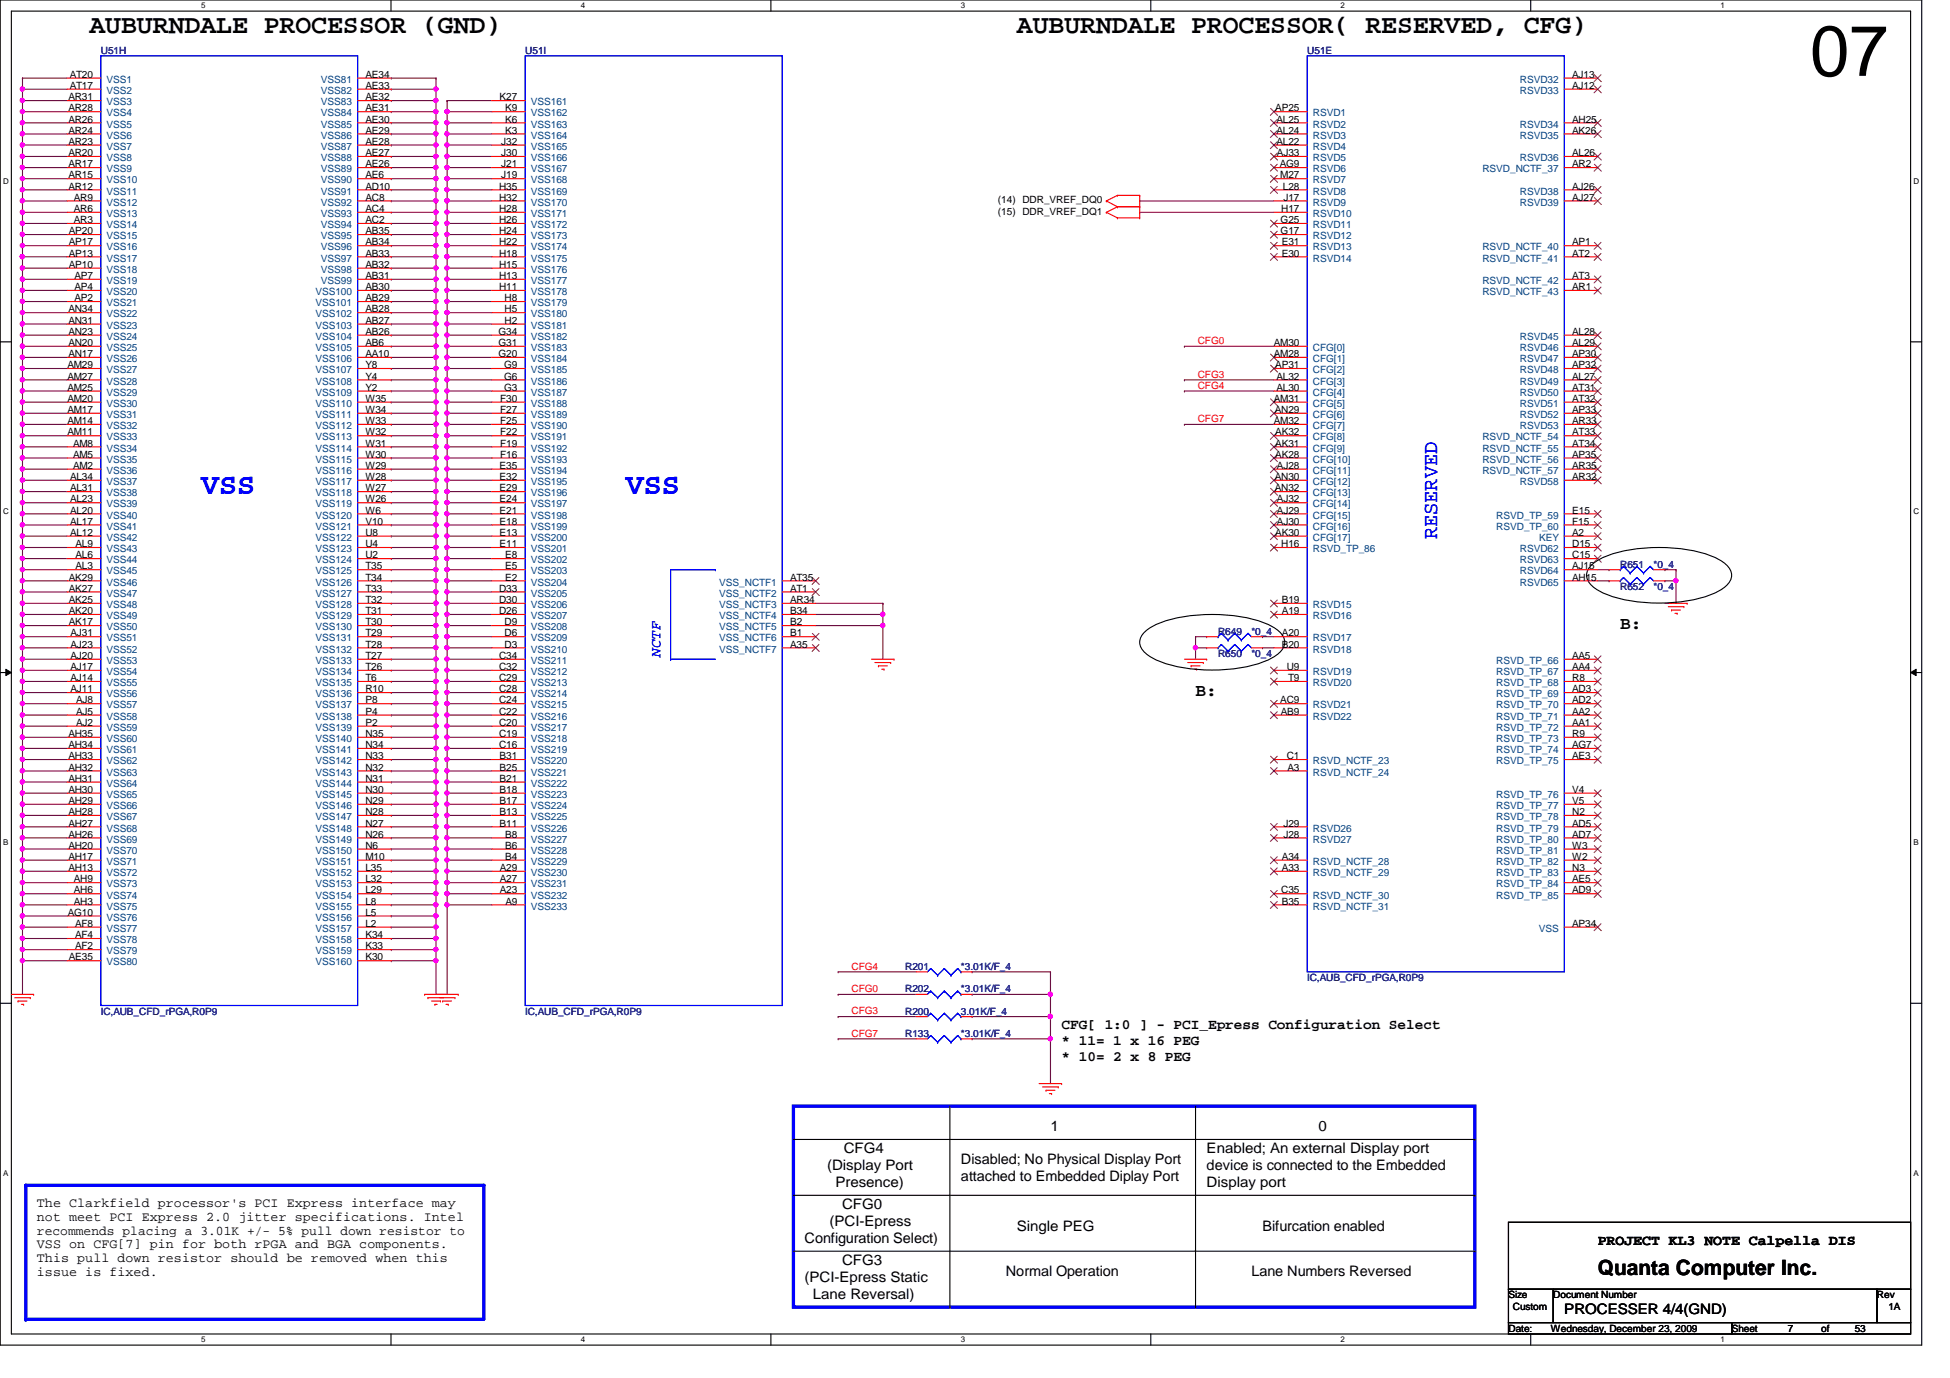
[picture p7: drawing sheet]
<svg xmlns="http://www.w3.org/2000/svg" width="297mm" height="210mm" viewBox="0 0 297 210" stroke-linecap="round" stroke-linejoin="round" font-family="sans-serif">
<defs><g id="words">
<text font-size="10.9" x="275.7" y="11.6">07</text>
<g font-size="4.6" fill="#00f">
<text x="30.6" y="75.3">VSS</text>
<text x="95.3" y="75.3">VSS</text>
</g>
<g font-size="4">
<text x="13.6" y="5.1">AUBURNDALE PROCESSOR (GND)</text>
<text x="154.9" y="5.1">AUBURNDALE PROCESSOR( RESERVED, CFG)</text>
</g>
<text font-size="3.2" fill="#00f" x="218.9" y="82.2" transform="rotate(-90 218.9 82.2)">RESERVED</text>
<text font-size="3.2" x="243.4" y="194.2">Quanta Computer Inc.</text>
<g font-size="2.7">
<text x="246.8" y="95.9">B:</text>
<text x="182.1" y="106.1">B:</text>
</g>
<text font-size="2.2" fill="#00f" x="100.6" y="100.1" transform="rotate(-90 100.6 100.1)">NCTF</text>
<g font-size="2.2">
<text x="161.7" y="156.7">CFG[ 1:0 ] - PCI_Epress Configuration Select</text>
<text x="161.7" y="159.2">* 11= 1 x 16 PEG</text>
<text x="161.7" y="161.7">* 10= 2 x 8 PEG</text>
<text x="160" y="172.2">1</text>
<text x="200.8" y="172.2">0</text>
<text x="126" y="178.2">(Display Port</text>
<text x="128.5" y="175.6">CFG4</text>
<text x="146.4" y="177.3">Disabled; No Physical Display Port</text>
<text x="146.4" y="179.9">attached to Embedded Diplay Port</text>
<text x="183.8" y="175.6">Enabled; An external Display port</text>
<text x="183.8" y="178.2">device is connected to the Embedded</text>
<text x="127.3" y="180.8">Presence)</text>
<text x="128.3" y="184.1">CFG0</text>
<text x="183.8" y="180.8">Display port</text>
<text x="122.6" y="189.4">Configuration Select)</text>
<text x="126.4" y="186.7">(PCI-Epress</text>
<text x="154.9" y="187.5">Single PEG</text>
<text x="192.3" y="187.5">Bifurcation enabled</text>
<text x="243.4" y="189.7">PROJECT KL3 NOTE Calpella DIS</text>
<text x="122.6" y="195.2">(PCI-Epress Static</text>
<text x="123.8" y="197.9">Lane Reversal)</text>
<text x="128.3" y="192.6">CFG3</text>
<text x="153.2" y="194.3">Normal Operation</text>
<text x="190.6" y="194.3">Lane Numbers Reversed</text>
<text x="238.3" y="200.1">PROCESSER 4/4(GND)</text>
</g>
<g font-size="2">
<text x="5.6" y="183.8">The Clarkfield processor's PCI Express interface may</text>
<text x="5.6" y="185.9">not meet PCI Express 2.0 jitter specifications. Intel</text>
<text x="5.6" y="188">recommends placing a 3.01K +/- 5% pull down resistor to</text>
<text x="5.6" y="190.2">VSS on CFG[7] pin for both rPGA and BGA components.</text>
<text x="5.6" y="192.3">This pull down resistor should be removed when this</text>
<text x="5.6" y="194.4">issue is fixed.</text>
</g>
<g font-size="1.5">
<text x="10.6" y="11.9">AT20</text>
<text x="55.7" y="11.9">AE34</text>
<text x="239.5" y="11.9">AJ13</text>
<text x="10.4" y="15.3">AR31</text>
<text x="10.4" y="17">AR28</text>
<text x="10.6" y="13.5">AT17</text>
<text x="55.7" y="13.5">AE33</text>
<text x="55.7" y="15.3">AE32</text>
<text x="55.7" y="17">AE31</text>
<text x="76.1" y="15.3">K27</text>
<text x="77" y="17">K9</text>
<text x="194.3" y="17">AP25</text>
<text x="239.5" y="13.5">AJ12</text>
<text x="10.4" y="18.7">AR26</text>
<text x="10.4" y="20.4">AR24</text>
<text x="10.4" y="22.1">AR23</text>
<text x="10.4" y="23.8">AR20</text>
<text x="55.7" y="18.7">AE30</text>
<text x="55.7" y="20.4">AE29</text>
<text x="55.7" y="22.1">AE28</text>
<text x="55.7" y="23.8">AE27</text>
<text x="76.4" y="22.1">J32</text>
<text x="76.4" y="23.8">J30</text>
<text x="77" y="18.7">K6</text>
<text x="77" y="20.4">K3</text>
<text x="194.4" y="18.7">AL25</text>
<text x="194.4" y="20.4">AL24</text>
<text x="194.4" y="22.1">AL22</text>
<text x="194.5" y="23.8">AJ33</text>
<text x="239.5" y="18.7">AH25</text>
<text x="239.5" y="20.4">AK26</text>
<text x="239.5" y="23.8">AL26</text>
<text x="10.4" y="25.5">AR17</text>
<text x="10.4" y="27.2">AR15</text>
<text x="10.4" y="28.9">AR12</text>
<text x="55.7" y="25.5">AE26</text>
<text x="55.7" y="27.2">AE6</text>
<text x="55.7" y="28.9">AD10</text>
<text x="76" y="28.9">H35</text>
<text x="76.4" y="25.5">J21</text>
<text x="76.4" y="27.2">J19</text>
<text x="194.9" y="25.5">AG9</text>
<text x="195" y="27.2">M27</text>
<text x="195.4" y="28.9">L28</text>
<text x="239.5" y="28.9">AJ26</text>
<text x="239.5" y="25.5">AR2</text>
<text x="10.5" y="35.7">AP20</text>
<text x="11.3" y="30.6">AR9</text>
<text x="11.3" y="32.3">AR6</text>
<text x="11.3" y="34">AR3</text>
<text x="55.7" y="30.6">AC8</text>
<text x="55.7" y="32.3">AC4</text>
<text x="55.7" y="34">AC2</text>
<text x="55.7" y="35.7">AB35</text>
<text x="76" y="30.6">H32</text>
<text x="76" y="32.3">H28</text>
<text x="76" y="34">H26</text>
<text x="76" y="35.7">H24</text>
<text x="152" y="32.7">(15) DDR_VREF_DQ1</text>
<text x="152" y="31">(14) DDR_VREF_DQ0</text>
<text x="195.1" y="34">G25</text>
<text x="195.1" y="35.7">G17</text>
<text x="195.2" y="32.3">H17</text>
<text x="195.5" y="30.6">J17</text>
<text x="239.5" y="30.6">AJ27</text>
<text x="10.5" y="37.4">AP17</text>
<text x="10.5" y="39.1">AP13</text>
<text x="10.5" y="40.8">AP10</text>
<text x="55.7" y="37.4">AB34</text>
<text x="55.7" y="39.1">AB33</text>
<text x="55.7" y="40.8">AB32</text>
<text x="76" y="37.4">H22</text>
<text x="76" y="39.1">H18</text>
<text x="76" y="40.8">H15</text>
<text x="195.2" y="37.4">E31</text>
<text x="195.2" y="39.1">E30</text>
<text x="239.5" y="37.4">AP1</text>
<text x="239.5" y="39.1">AT2</text>
<text x="10.4" y="47.6">AN34</text>
<text x="11.3" y="42.5">AP7</text>
<text x="11.3" y="44.2">AP4</text>
<text x="11.3" y="45.9">AP2</text>
<text x="55.7" y="42.5">AB31</text>
<text x="55.7" y="44.2">AB30</text>
<text x="55.7" y="45.9">AB29</text>
<text x="55.7" y="47.6">AB28</text>
<text x="76" y="42.5">H13</text>
<text x="76" y="44.2">H11</text>
<text x="76.9" y="45.9">H8</text>
<text x="76.9" y="47.6">H5</text>
<text x="239.5" y="42.5">AT3</text>
<text x="239.5" y="44.2">AR1</text>
<text x="10.4" y="49.3">AN31</text>
<text x="10.4" y="51">AN23</text>
<text x="10.4" y="52.7">AN20</text>
<text x="55.7" y="49.3">AB27</text>
<text x="55.7" y="51">AB26</text>
<text x="55.7" y="52.7">AB6</text>
<text x="75.9" y="51">G34</text>
<text x="75.9" y="52.7">G31</text>
<text x="76.9" y="49.3">H2</text>
<text x="194.1" y="52.7">AM30</text>
<text x="239.5" y="51">AL28</text>
<text x="239.5" y="52.7">AL29</text>
<text x="10.3" y="56.1">AM29</text>
<text x="10.3" y="57.8">AM27</text>
<text x="10.3" y="59.5">AM25</text>
<text x="10.4" y="54.4">AN17</text>
<text x="55.7" y="54.4">AA10</text>
<text x="55.7" y="56.1">Y8</text>
<text x="55.7" y="57.8">Y4</text>
<text x="55.7" y="59.5">Y2</text>
<text x="75.9" y="54.4">G20</text>
<text x="76.8" y="56.1">G9</text>
<text x="76.8" y="57.8">G6</text>
<text x="76.8" y="59.5">G3</text>
<text x="194.1" y="54.4">AM28</text>
<text x="194.3" y="56.1">AP31</text>
<text x="194.4" y="57.8">AL32</text>
<text x="194.4" y="59.5">AL30</text>
<text x="239.5" y="54.4">AP30</text>
<text x="239.5" y="56.1">AP32</text>
<text x="239.5" y="57.8">AL27</text>
<text x="239.5" y="59.5">AT31</text>
<text x="10.3" y="61.2">AM20</text>
<text x="10.3" y="62.9">AM17</text>
<text x="10.3" y="64.6">AM14</text>
<text x="55.7" y="61.2">W35</text>
<text x="55.7" y="62.9">W34</text>
<text x="55.7" y="64.6">W33</text>
<text x="76.2" y="61.2">F30</text>
<text x="76.2" y="62.9">F27</text>
<text x="76.2" y="64.6">F25</text>
<text x="194.1" y="61.2">AM31</text>
<text x="194.1" y="64.6">AM32</text>
<text x="194.2" y="62.9">AN29</text>
<text x="239.5" y="61.2">AT32</text>
<text x="239.5" y="62.9">AP33</text>
<text x="239.5" y="64.6">AR33</text>
<text x="10.3" y="66.3">AM11</text>
<text x="11.1" y="68">AM8</text>
<text x="11.1" y="69.7">AM5</text>
<text x="11.1" y="71.4">AM2</text>
<text x="55.7" y="66.3">W32</text>
<text x="55.7" y="68">W31</text>
<text x="55.7" y="69.7">W30</text>
<text x="55.7" y="71.4">W29</text>
<text x="76.1" y="71.4">E35</text>
<text x="76.2" y="66.3">F22</text>
<text x="76.2" y="68">F19</text>
<text x="76.2" y="69.7">F16</text>
<text x="194.3" y="66.3">AK32</text>
<text x="194.3" y="68">AK31</text>
<text x="194.3" y="69.7">AK28</text>
<text x="194.5" y="71.4">AJ28</text>
<text x="239.5" y="66.3">AT33</text>
<text x="239.5" y="68">AT34</text>
<text x="239.5" y="69.7">AP35</text>
<text x="239.5" y="71.4">AR35</text>
<text x="10.7" y="73.1">AL34</text>
<text x="10.7" y="74.8">AL31</text>
<text x="10.7" y="76.5">AL23</text>
<text x="55.7" y="73.1">W28</text>
<text x="55.7" y="74.8">W27</text>
<text x="55.7" y="76.5">W26</text>
<text x="76.1" y="73.1">E32</text>
<text x="76.1" y="74.8">E29</text>
<text x="76.1" y="76.5">E24</text>
<text x="194.2" y="73.1">AN30</text>
<text x="194.2" y="74.8">AN32</text>
<text x="194.5" y="76.5">AJ32</text>
<text x="239.5" y="73.1">AR32</text>
<text x="10.7" y="78.2">AL20</text>
<text x="10.7" y="79.9">AL17</text>
<text x="10.7" y="81.6">AL12</text>
<text x="11.5" y="83.4">AL9</text>
<text x="55.7" y="78.2">W6</text>
<text x="55.7" y="79.9">V10</text>
<text x="55.7" y="81.6">U8</text>
<text x="55.7" y="83.4">U4</text>
<text x="76.1" y="78.2">E21</text>
<text x="76.1" y="79.9">E18</text>
<text x="76.1" y="81.6">E13</text>
<text x="76.1" y="83.4">E11</text>
<text x="194.3" y="81.6">AK30</text>
<text x="194.5" y="78.2">AJ29</text>
<text x="194.5" y="79.9">AJ30</text>
<text x="195.2" y="83.4">H16</text>
<text x="239.5" y="78.2">E15</text>
<text x="239.5" y="79.9">F15</text>
<text x="239.5" y="81.6">A2</text>
<text x="239.5" y="83.4">D15</text>
<text x="10.5" y="88.4">AK29</text>
<text x="11.5" y="85">AL6</text>
<text x="11.5" y="86.7">AL3</text>
<text x="55.7" y="85">U2</text>
<text x="55.7" y="86.7">T35</text>
<text x="55.7" y="88.4">T34</text>
<text x="77" y="85">E8</text>
<text x="77" y="86.7">E5</text>
<text x="77" y="88.4">E2</text>
<text x="120.4" y="88.4">AT35</text>
<text x="239.5" y="85">C15</text>
<text x="239.5" y="86.7">AJ15</text>
<text x="239.5" y="88.4">AH15</text>
<text x="10.5" y="90.1">AK27</text>
<text x="10.5" y="91.9">AK25</text>
<text x="10.5" y="93.6">AK20</text>
<text x="10.5" y="95.2">AK17</text>
<text x="55.7" y="90.1">T33</text>
<text x="55.7" y="91.9">T32</text>
<text x="55.7" y="93.6">T31</text>
<text x="55.7" y="95.2">T30</text>
<text x="76" y="90.1">D33</text>
<text x="76" y="91.9">D30</text>
<text x="76" y="93.6">D26</text>
<text x="76.9" y="95.2">D9</text>
<text x="120.4" y="90.1">AT1</text>
<text x="120.4" y="91.9">AR34</text>
<text x="120.4" y="93.6">B34</text>
<text x="120.4" y="95.2">B2</text>
<text x="195.2" y="91.9">B19</text>
<text x="195.3" y="93.6">A19</text>
<text x="10.7" y="96.9">AJ31</text>
<text x="10.7" y="98.6">AJ23</text>
<text x="10.7" y="100.4">AJ20</text>
<text x="55.7" y="96.9">T29</text>
<text x="55.7" y="98.6">T28</text>
<text x="55.7" y="100.4">T27</text>
<text x="76" y="100.4">C34</text>
<text x="76.9" y="96.9">D6</text>
<text x="76.9" y="98.6">D3</text>
<text x="120.4" y="96.9">B1</text>
<text x="120.4" y="98.6">A35</text>
<text x="195.2" y="98.6">B20</text>
<text x="195.3" y="96.9">A20</text>
<text x="239.5" y="100.4">AA5</text>
<text x="10.7" y="102.1">AJ17</text>
<text x="10.7" y="103.8">AJ14</text>
<text x="10.7" y="105.5">AJ11</text>
<text x="11.6" y="107.1">AJ8</text>
<text x="55.7" y="102.1">T26</text>
<text x="55.7" y="103.8">T6</text>
<text x="55.7" y="105.5">R10</text>
<text x="55.7" y="107.1">P8</text>
<text x="76" y="102.1">C32</text>
<text x="76" y="103.8">C29</text>
<text x="76" y="105.5">C28</text>
<text x="76" y="107.1">C24</text>
<text x="195" y="107.1">AC9</text>
<text x="196" y="102.1">U9</text>
<text x="196.2" y="103.8">T9</text>
<text x="239.5" y="102.1">AA4</text>
<text x="239.5" y="103.8">R8</text>
<text x="239.5" y="105.5">AD3</text>
<text x="239.5" y="107.1">AD2</text>
<text x="10.4" y="112.3">AH35</text>
<text x="10.4" y="114">AH34</text>
<text x="11.6" y="108.9">AJ5</text>
<text x="11.6" y="110.6">AJ2</text>
<text x="55.7" y="108.9">P4</text>
<text x="55.7" y="110.6">P2</text>
<text x="55.7" y="112.3">N35</text>
<text x="55.7" y="114">N34</text>
<text x="76" y="108.9">C22</text>
<text x="76" y="110.6">C20</text>
<text x="76" y="112.3">C19</text>
<text x="76" y="114">C16</text>
<text x="195.1" y="108.9">AB9</text>
<text x="239.5" y="108.9">AA2</text>
<text x="239.5" y="110.6">AA1</text>
<text x="239.5" y="112.3">R9</text>
<text x="239.5" y="114">AG7</text>
<text x="10.4" y="115.7">AH33</text>
<text x="10.4" y="117.4">AH32</text>
<text x="10.4" y="119.1">AH31</text>
<text x="55.7" y="115.7">N33</text>
<text x="55.7" y="117.4">N32</text>
<text x="55.7" y="119.1">N31</text>
<text x="76.1" y="115.7">B31</text>
<text x="76.1" y="117.4">B25</text>
<text x="76.1" y="119.1">B21</text>
<text x="196" y="115.7">C1</text>
<text x="196.1" y="117.4">A3</text>
<text x="239.5" y="115.7">AE3</text>
<text x="10.4" y="120.8">AH30</text>
<text x="10.4" y="122.5">AH29</text>
<text x="10.4" y="124.2">AH28</text>
<text x="10.4" y="125.9">AH27</text>
<text x="55.7" y="120.8">N30</text>
<text x="55.7" y="122.5">N29</text>
<text x="55.7" y="124.2">N28</text>
<text x="55.7" y="125.9">N27</text>
<text x="76.1" y="120.8">B18</text>
<text x="76.1" y="122.5">B17</text>
<text x="76.1" y="124.2">B13</text>
<text x="76.1" y="125.9">B11</text>
<text x="195.5" y="125.9">J29</text>
<text x="239.5" y="120.8">V4</text>
<text x="239.5" y="122.5">V5</text>
<text x="239.5" y="124.2">N2</text>
<text x="239.5" y="125.9">AD5</text>
<text x="10.4" y="127.6">AH26</text>
<text x="10.4" y="129.3">AH20</text>
<text x="10.4" y="131">AH17</text>
<text x="55.7" y="127.6">N26</text>
<text x="55.7" y="129.3">N6</text>
<text x="55.7" y="131">M10</text>
<text x="77" y="127.6">B8</text>
<text x="77" y="129.3">B6</text>
<text x="77" y="131">B4</text>
<text x="195.3" y="131">A34</text>
<text x="195.5" y="127.6">J28</text>
<text x="239.5" y="129.3">W3</text>
<text x="239.5" y="131">W2</text>
<text x="239.5" y="127.6">AD7</text>
<text x="10.4" y="132.7">AH13</text>
<text x="11.3" y="134.4">AH9</text>
<text x="11.3" y="136.1">AH6</text>
<text x="11.3" y="137.8">AH3</text>
<text x="55.7" y="132.7">L35</text>
<text x="55.7" y="134.4">L32</text>
<text x="55.7" y="136.1">L29</text>
<text x="55.7" y="137.8">L8</text>
<text x="76.2" y="132.7">A29</text>
<text x="76.2" y="134.4">A27</text>
<text x="76.2" y="136.1">A23</text>
<text x="77" y="137.8">A9</text>
<text x="195.2" y="136.1">C35</text>
<text x="195.2" y="137.8">B35</text>
<text x="195.3" y="132.7">A33</text>
<text x="239.5" y="132.7">N3</text>
<text x="239.5" y="134.4">AE5</text>
<text x="239.5" y="136.1">AD9</text>
<text x="10.3" y="139.5">AG10</text>
<text x="11.4" y="141.2">AF8</text>
<text x="11.4" y="142.9">AF4</text>
<text x="55.7" y="139.5">L5</text>
<text x="55.7" y="141.2">L2</text>
<text x="55.7" y="142.9">K34</text>
<text x="239.5" y="141.2">AP34</text>
<text x="10.5" y="146.3">AE35</text>
<text x="11.4" y="144.6">AF2</text>
<text x="55.7" y="144.6">K33</text>
<text x="55.7" y="146.3">K30</text>
<text x="229.8" y="197.8">Size</text>
<text x="236.6" y="197.8">Document Number</text>
<text x="285.9" y="197.8">Rev</text>
<text x="229.8" y="202.9">Date:</text>
<text x="230.5" y="199.5">Custom</text>
<text x="236.3" y="202.9">Wednesday, December 23, 2009</text>
<text x="263.8" y="202.9">Sheet</text>
<text x="272.3" y="202.9">7</text>
<text x="277.4" y="202.9">of</text>
<text x="282.5" y="202.9">53</text>
<text x="287.7" y="199.5">1A</text>
</g>
<g font-size="1.5" fill="#000080">
<text x="15.4" y="8.2">U51H</text>
<text x="80" y="8.2">U51I</text>
<text x="199.1" y="8.2">U51E</text>
<text x="246.8" y="86.5">R651</text>
<text x="246.8" y="89.9">R652</text>
<text x="251.9" y="86.5">*0_4</text>
<text x="251.9" y="89.9">*0_4</text>
<text x="185.5" y="100.1">R650</text>
<text x="185.5" y="96.7">R649</text>
<text x="190.6" y="100.1">*0_4</text>
<text x="190.6" y="96.7">*0_4</text>
<text x="137.9" y="147.7">R201</text>
<text x="146.4" y="147.7">*3.01K/F_4</text>
<text x="199.1" y="149.4">IC,AUB_CFD_rPGA,R0P9</text>
<text x="15.4" y="154.6">IC,AUB_CFD_rPGA,R0P9</text>
<text x="80" y="154.6">IC,AUB_CFD_rPGA,R0P9</text>
<text x="137.9" y="151.1">R202</text>
<text x="137.9" y="154.6">R200</text>
<text x="146.4" y="151.1">*3.01K/F_4</text>
<text x="146.4" y="154.6">3.01K/F_4</text>
<text x="137.9" y="157.9">R133</text>
<text x="146.4" y="157.9">*3.01K/F_4</text>
</g>
<g font-size="1.5" fill="#004080">
<text x="16.2" y="12.6">VSS1</text>
<text x="16.2" y="14.3">VSS2</text>
<text x="16.2" y="16">VSS3</text>
<text x="16.2" y="17.7">VSS4</text>
<text x="48.9" y="12.6">VSS81</text>
<text x="48.9" y="14.3">VSS82</text>
<text x="48.9" y="16">VSS83</text>
<text x="48.9" y="17.7">VSS84</text>
<text x="80.9" y="16">VSS161</text>
<text x="80.9" y="17.7">VSS162</text>
<text x="200" y="17.7">RSVD1</text>
<text x="231.5" y="12.6">RSVD32</text>
<text x="231.5" y="14.3">RSVD33</text>
<text x="16.2" y="19.4">VSS5</text>
<text x="16.2" y="21.1">VSS6</text>
<text x="16.2" y="22.8">VSS7</text>
<text x="48.9" y="19.4">VSS85</text>
<text x="48.9" y="21.1">VSS86</text>
<text x="48.9" y="22.8">VSS87</text>
<text x="80.9" y="19.4">VSS163</text>
<text x="80.9" y="21.1">VSS164</text>
<text x="80.9" y="22.8">VSS165</text>
<text x="200" y="19.4">RSVD2</text>
<text x="200" y="21.1">RSVD3</text>
<text x="200" y="22.8">RSVD4</text>
<text x="231.5" y="19.4">RSVD34</text>
<text x="231.5" y="21.1">RSVD35</text>
<text x="16.2" y="24.6">VSS8</text>
<text x="16.2" y="26.2">VSS9</text>
<text x="16.2" y="27.9">VSS10</text>
<text x="16.2" y="29.6">VSS11</text>
<text x="48.9" y="24.6">VSS88</text>
<text x="48.9" y="26.2">VSS89</text>
<text x="48.9" y="27.9">VSS90</text>
<text x="48.9" y="29.6">VSS91</text>
<text x="80.9" y="24.6">VSS166</text>
<text x="80.9" y="26.2">VSS167</text>
<text x="80.9" y="27.9">VSS168</text>
<text x="80.9" y="29.6">VSS169</text>
<text x="200" y="24.6">RSVD5</text>
<text x="200" y="26.2">RSVD6</text>
<text x="200" y="27.9">RSVD7</text>
<text x="200" y="29.6">RSVD8</text>
<text x="225.8" y="26.2">RSVD_NCTF_37</text>
<text x="231.5" y="29.6">RSVD38</text>
<text x="231.5" y="24.6">RSVD36</text>
<text x="16.2" y="31.3">VSS12</text>
<text x="16.2" y="33.1">VSS13</text>
<text x="16.2" y="34.8">VSS14</text>
<text x="48.9" y="31.3">VSS92</text>
<text x="48.9" y="33.1">VSS93</text>
<text x="48.9" y="34.8">VSS94</text>
<text x="80.9" y="31.3">VSS170</text>
<text x="80.9" y="33.1">VSS171</text>
<text x="80.9" y="34.8">VSS172</text>
<text x="200" y="31.3">RSVD9</text>
<text x="200" y="33.1">RSVD10</text>
<text x="200" y="34.8">RSVD11</text>
<text x="231.5" y="31.3">RSVD39</text>
<text x="16.2" y="36.4">VSS15</text>
<text x="16.2" y="38.1">VSS16</text>
<text x="16.2" y="39.8">VSS17</text>
<text x="16.2" y="41.6">VSS18</text>
<text x="48.9" y="36.4">VSS95</text>
<text x="48.9" y="38.1">VSS96</text>
<text x="48.9" y="39.8">VSS97</text>
<text x="48.9" y="41.6">VSS98</text>
<text x="80.9" y="36.4">VSS173</text>
<text x="80.9" y="38.1">VSS174</text>
<text x="80.9" y="39.8">VSS175</text>
<text x="80.9" y="41.6">VSS176</text>
<text x="200" y="36.4">RSVD12</text>
<text x="200" y="38.1">RSVD13</text>
<text x="200" y="39.8">RSVD14</text>
<text x="225.8" y="38.1">RSVD_NCTF_40</text>
<text x="225.8" y="39.8">RSVD_NCTF_41</text>
<text x="16.2" y="43.3">VSS19</text>
<text x="16.2" y="45">VSS20</text>
<text x="16.2" y="46.7">VSS21</text>
<text x="48" y="45">VSS100</text>
<text x="48" y="46.7">VSS101</text>
<text x="48.9" y="43.3">VSS99</text>
<text x="80.9" y="43.3">VSS177</text>
<text x="80.9" y="45">VSS178</text>
<text x="80.9" y="46.7">VSS179</text>
<text x="225.8" y="43.3">RSVD_NCTF_42</text>
<text x="225.8" y="45">RSVD_NCTF_43</text>
<text x="16.2" y="48.3">VSS22</text>
<text x="16.2" y="50.1">VSS23</text>
<text x="16.2" y="51.8">VSS24</text>
<text x="16.2" y="53.5">VSS25</text>
<text x="48" y="48.3">VSS102</text>
<text x="48" y="50.1">VSS103</text>
<text x="48" y="51.8">VSS104</text>
<text x="48" y="53.5">VSS105</text>
<text x="80.9" y="48.3">VSS180</text>
<text x="80.9" y="50.1">VSS181</text>
<text x="80.9" y="51.8">VSS182</text>
<text x="80.9" y="53.5">VSS183</text>
<text x="200" y="53.5">CFG[0]</text>
<text x="231.5" y="51.8">RSVD45</text>
<text x="231.5" y="53.5">RSVD46</text>
<text x="16.2" y="55.2">VSS26</text>
<text x="16.2" y="56.9">VSS27</text>
<text x="16.2" y="58.6">VSS28</text>
<text x="48" y="55.2">VSS106</text>
<text x="48" y="56.9">VSS107</text>
<text x="48" y="58.6">VSS108</text>
<text x="80.9" y="55.2">VSS184</text>
<text x="80.9" y="56.9">VSS185</text>
<text x="80.9" y="58.6">VSS186</text>
<text x="200" y="55.2">CFG[1]</text>
<text x="200" y="56.9">CFG[2]</text>
<text x="200" y="58.6">CFG[3]</text>
<text x="231.5" y="55.2">RSVD47</text>
<text x="231.5" y="56.9">RSVD48</text>
<text x="231.5" y="58.6">RSVD49</text>
<text x="16.2" y="60.3">VSS29</text>
<text x="16.2" y="62">VSS30</text>
<text x="16.2" y="63.7">VSS31</text>
<text x="16.2" y="65.4">VSS32</text>
<text x="48" y="60.3">VSS109</text>
<text x="48" y="62">VSS110</text>
<text x="48" y="63.7">VSS111</text>
<text x="48" y="65.4">VSS112</text>
<text x="80.9" y="60.3">VSS187</text>
<text x="80.9" y="62">VSS188</text>
<text x="80.9" y="63.7">VSS189</text>
<text x="80.9" y="65.4">VSS190</text>
<text x="200" y="60.3">CFG[4]</text>
<text x="200" y="62">CFG[5]</text>
<text x="200" y="63.7">CFG[6]</text>
<text x="200" y="65.4">CFG[7]</text>
<text x="231.5" y="60.3">RSVD50</text>
<text x="231.5" y="62">RSVD51</text>
<text x="231.5" y="63.7">RSVD52</text>
<text x="231.5" y="65.4">RSVD53</text>
<text x="16.2" y="67.1">VSS33</text>
<text x="16.2" y="68.8">VSS34</text>
<text x="16.2" y="70.5">VSS35</text>
<text x="48" y="67.1">VSS113</text>
<text x="48" y="68.8">VSS114</text>
<text x="48" y="70.5">VSS115</text>
<text x="80.9" y="67.1">VSS191</text>
<text x="80.9" y="68.8">VSS192</text>
<text x="80.9" y="70.5">VSS193</text>
<text x="200" y="67.1">CFG[8]</text>
<text x="200" y="68.8">CFG[9]</text>
<text x="200" y="70.5">CFG[10]</text>
<text x="225.8" y="67.1">RSVD_NCTF_54</text>
<text x="225.8" y="68.8">RSVD_NCTF_55</text>
<text x="225.8" y="70.5">RSVD_NCTF_56</text>
<text x="16.2" y="72.2">VSS36</text>
<text x="16.2" y="73.9">VSS37</text>
<text x="16.2" y="75.6">VSS38</text>
<text x="16.2" y="77.3">VSS39</text>
<text x="48" y="72.2">VSS116</text>
<text x="48" y="73.9">VSS117</text>
<text x="48" y="75.6">VSS118</text>
<text x="48" y="77.3">VSS119</text>
<text x="80.9" y="72.2">VSS194</text>
<text x="80.9" y="73.9">VSS195</text>
<text x="80.9" y="75.6">VSS196</text>
<text x="80.9" y="77.3">VSS197</text>
<text x="200" y="72.2">CFG[11]</text>
<text x="200" y="73.9">CFG[12]</text>
<text x="200" y="75.6">CFG[13]</text>
<text x="200" y="77.3">CFG[14]</text>
<text x="225.8" y="72.2">RSVD_NCTF_57</text>
<text x="231.5" y="73.9">RSVD58</text>
<text x="16.2" y="79">VSS40</text>
<text x="16.2" y="80.7">VSS41</text>
<text x="16.2" y="82.4">VSS42</text>
<text x="48" y="79">VSS120</text>
<text x="48" y="80.7">VSS121</text>
<text x="48" y="82.4">VSS122</text>
<text x="80.9" y="79">VSS198</text>
<text x="80.9" y="80.7">VSS199</text>
<text x="80.9" y="82.4">VSS200</text>
<text x="200" y="79">CFG[15]</text>
<text x="200" y="80.7">CFG[16]</text>
<text x="200" y="82.4">CFG[17]</text>
<text x="227.9" y="79">RSVD_TP_59</text>
<text x="227.9" y="80.7">RSVD_TP_60</text>
<text x="234.4" y="82.4">KEY</text>
<text x="16.2" y="84.1">VSS43</text>
<text x="16.2" y="85.8">VSS44</text>
<text x="16.2" y="87.5">VSS45</text>
<text x="16.2" y="89.2">VSS46</text>
<text x="48" y="84.1">VSS123</text>
<text x="48" y="85.8">VSS124</text>
<text x="48" y="87.5">VSS125</text>
<text x="48" y="89.2">VSS126</text>
<text x="80.9" y="84.1">VSS201</text>
<text x="80.9" y="85.8">VSS202</text>
<text x="80.9" y="87.5">VSS203</text>
<text x="80.9" y="89.2">VSS204</text>
<text x="109.6" y="89.2">VSS_NCTF1</text>
<text x="200" y="84.1">RSVD_TP_86</text>
<text x="231.5" y="84.1">RSVD62</text>
<text x="231.5" y="85.8">RSVD63</text>
<text x="231.5" y="87.5">RSVD64</text>
<text x="231.5" y="89.2">RSVD65</text>
<text x="16.2" y="90.9">VSS47</text>
<text x="16.2" y="92.6">VSS48</text>
<text x="16.2" y="94.3">VSS49</text>
<text x="48" y="90.9">VSS127</text>
<text x="48" y="92.6">VSS128</text>
<text x="48" y="94.3">VSS129</text>
<text x="80.9" y="90.9">VSS205</text>
<text x="80.9" y="92.6">VSS206</text>
<text x="80.9" y="94.3">VSS207</text>
<text x="109.6" y="90.9">VSS_NCTF2</text>
<text x="109.6" y="92.6">VSS_NCTF3</text>
<text x="109.6" y="94.3">VSS_NCTF4</text>
<text x="200" y="94.3">RSVD16</text>
<text x="200" y="92.6">RSVD15</text>
<text x="16.2" y="96">VSS50</text>
<text x="16.2" y="97.7">VSS51</text>
<text x="16.2" y="99.4">VSS52</text>
<text x="16.2" y="101.1">VSS53</text>
<text x="48" y="96">VSS130</text>
<text x="48" y="97.7">VSS131</text>
<text x="48" y="99.4">VSS132</text>
<text x="48" y="101.1">VSS133</text>
<text x="80.9" y="96">VSS208</text>
<text x="80.9" y="97.7">VSS209</text>
<text x="80.9" y="99.4">VSS210</text>
<text x="80.9" y="101.1">VSS211</text>
<text x="109.6" y="96">VSS_NCTF5</text>
<text x="109.6" y="97.7">VSS_NCTF6</text>
<text x="109.6" y="99.4">VSS_NCTF7</text>
<text x="200" y="97.7">RSVD17</text>
<text x="200" y="99.4">RSVD18</text>
<text x="227.9" y="101.1">RSVD_TP_66</text>
<text x="16.2" y="102.8">VSS54</text>
<text x="16.2" y="104.5">VSS55</text>
<text x="16.2" y="106.2">VSS56</text>
<text x="16.2" y="107.9">VSS57</text>
<text x="48" y="102.8">VSS134</text>
<text x="48" y="104.5">VSS135</text>
<text x="48" y="106.2">VSS136</text>
<text x="48" y="107.9">VSS137</text>
<text x="80.9" y="102.8">VSS212</text>
<text x="80.9" y="104.5">VSS213</text>
<text x="80.9" y="106.2">VSS214</text>
<text x="80.9" y="107.9">VSS215</text>
<text x="200" y="104.5">RSVD20</text>
<text x="200" y="102.8">RSVD19</text>
<text x="200" y="107.9">RSVD21</text>
<text x="227.9" y="102.8">RSVD_TP_67</text>
<text x="227.9" y="104.5">RSVD_TP_68</text>
<text x="227.9" y="106.2">RSVD_TP_69</text>
<text x="227.9" y="107.9">RSVD_TP_70</text>
<text x="16.2" y="109.6">VSS58</text>
<text x="16.2" y="111.3">VSS59</text>
<text x="16.2" y="113">VSS60</text>
<text x="48" y="109.6">VSS138</text>
<text x="48" y="111.3">VSS139</text>
<text x="48" y="113">VSS140</text>
<text x="80.9" y="109.6">VSS216</text>
<text x="80.9" y="111.3">VSS217</text>
<text x="80.9" y="113">VSS218</text>
<text x="200" y="109.6">RSVD22</text>
<text x="227.9" y="109.6">RSVD_TP_71</text>
<text x="227.9" y="111.3">RSVD_TP_72</text>
<text x="227.9" y="113">RSVD_TP_73</text>
<text x="16.2" y="114.7">VSS61</text>
<text x="16.2" y="116.4">VSS62</text>
<text x="16.2" y="118.2">VSS63</text>
<text x="16.2" y="119.8">VSS64</text>
<text x="48" y="114.7">VSS141</text>
<text x="48" y="116.4">VSS142</text>
<text x="48" y="118.2">VSS143</text>
<text x="48" y="119.8">VSS144</text>
<text x="80.9" y="114.7">VSS219</text>
<text x="80.9" y="116.4">VSS220</text>
<text x="80.9" y="118.2">VSS221</text>
<text x="80.9" y="119.8">VSS222</text>
<text x="200" y="116.4">RSVD_NCTF_23</text>
<text x="200" y="118.2">RSVD_NCTF_24</text>
<text x="227.9" y="114.7">RSVD_TP_74</text>
<text x="227.9" y="116.4">RSVD_TP_75</text>
<text x="16.2" y="121.5">VSS65</text>
<text x="16.2" y="123.2">VSS66</text>
<text x="16.2" y="124.9">VSS67</text>
<text x="48" y="121.5">VSS145</text>
<text x="48" y="123.2">VSS146</text>
<text x="48" y="124.9">VSS147</text>
<text x="80.9" y="121.5">VSS223</text>
<text x="80.9" y="123.2">VSS224</text>
<text x="80.9" y="124.9">VSS225</text>
<text x="227.9" y="121.5">RSVD_TP_76</text>
<text x="227.9" y="123.2">RSVD_TP_77</text>
<text x="227.9" y="124.9">RSVD_TP_78</text>
<text x="16.2" y="126.7">VSS68</text>
<text x="16.2" y="128.4">VSS69</text>
<text x="16.2" y="130">VSS70</text>
<text x="16.2" y="131.7">VSS71</text>
<text x="48" y="126.7">VSS148</text>
<text x="48" y="128.4">VSS149</text>
<text x="48" y="130">VSS150</text>
<text x="48" y="131.7">VSS151</text>
<text x="80.9" y="126.7">VSS226</text>
<text x="80.9" y="128.4">VSS227</text>
<text x="80.9" y="130">VSS228</text>
<text x="80.9" y="131.7">VSS229</text>
<text x="200" y="131.7">RSVD_NCTF_28</text>
<text x="200" y="128.4">RSVD27</text>
<text x="200" y="126.7">RSVD26</text>
<text x="227.9" y="130">RSVD_TP_81</text>
<text x="227.9" y="131.7">RSVD_TP_82</text>
<text x="227.9" y="126.7">RSVD_TP_79</text>
<text x="227.9" y="128.4">RSVD_TP_80</text>
<text x="16.2" y="133.4">VSS72</text>
<text x="16.2" y="135.2">VSS73</text>
<text x="16.2" y="136.9">VSS74</text>
<text x="48" y="133.4">VSS152</text>
<text x="48" y="135.2">VSS153</text>
<text x="48" y="136.9">VSS154</text>
<text x="80.9" y="133.4">VSS230</text>
<text x="80.9" y="135.2">VSS231</text>
<text x="80.9" y="136.9">VSS232</text>
<text x="200" y="136.9">RSVD_NCTF_30</text>
<text x="200" y="133.4">RSVD_NCTF_29</text>
<text x="227.9" y="133.4">RSVD_TP_83</text>
<text x="227.9" y="135.2">RSVD_TP_84</text>
<text x="227.9" y="136.9">RSVD_TP_85</text>
<text x="16.2" y="138.6">VSS75</text>
<text x="16.2" y="140.3">VSS76</text>
<text x="16.2" y="141.9">VSS77</text>
<text x="16.2" y="143.7">VSS78</text>
<text x="48" y="138.6">VSS155</text>
<text x="48" y="140.3">VSS156</text>
<text x="48" y="141.9">VSS157</text>
<text x="48" y="143.7">VSS158</text>
<text x="80.9" y="138.6">VSS233</text>
<text x="200" y="138.6">RSVD_NCTF_31</text>
<text x="234.4" y="141.9">VSS</text>
<text x="16.2" y="145.4">VSS79</text>
<text x="16.2" y="147.1">VSS80</text>
<text x="48" y="145.4">VSS159</text>
<text x="48" y="147.1">VSS160</text>
</g>
<g font-size="1.5" fill="#f00">
<text x="182.5" y="52.4">CFG0</text>
<text x="182.5" y="57.5">CFG3</text>
<text x="182.5" y="59.2">CFG4</text>
<text x="182.5" y="64.3">CFG7</text>
<text x="129.7" y="147.7">CFG4</text>
<text x="129.7" y="151.1">CFG0</text>
<text x="129.7" y="154.5">CFG3</text>
<text x="129.7" y="157.9">CFG7</text>
</g>
<g font-size="1.2">
<text x="30.6" y="1.3">5</text>
<text x="88.5" y="1.3">4</text>
<text x="146.3" y="1.3">3</text>
<text x="204.2" y="1.3">2</text>
<text x="262.1" y="1.3">1</text>
<text x=".5" y="28">D</text>
<text x="291.5" y="28">D</text>
<text x=".5" y="78.4">C</text>
<text x="291.5" y="78.4">C</text>
<text x=".5" y="128.7">B</text>
<text x="291.5" y="128.7">B</text>
<text x=".5" y="179.1">A</text>
<text x="291.5" y="179.1">A</text>
<text x="30.6" y="204.5">5</text>
<text x="88.5" y="204.5">4</text>
<text x="146.3" y="204.5">3</text>
<text x="204.2" y="204.5">2</text>
<text x="262.1" y="204.5">1</text>
</g>
</g></defs>
<path d="M0 0h292.7v204.9h-292.7zM1.7 1.7h289.3v201.5h-289.3z" fill="none" stroke="#000" stroke-width=".17"/>
<g fill="#fff">
<path d="M30.6 .2h.7v1.3h-.7z"/>
<path d="M30.6 203.4h.7v1.3h-.7z"/>
</g>
<path d="M59.6 0v1.7M59.6 203.2v1.7" fill="none" stroke="#000" stroke-width=".17"/>
<g fill="#fff">
<path d="M88.5 .2h.6v1.3h-.6z"/>
<path d="M88.5 203.4h.6v1.3h-.6z"/>
</g>
<path d="M117.4 0v1.7M117.4 203.2v1.7" fill="none" stroke="#000" stroke-width=".17"/>
<g fill="#fff">
<path d="M146.3 .2h.7v1.3h-.7z"/>
<path d="M146.3 203.4h.7v1.3h-.7z"/>
</g>
<path d="M175.3 0v1.7M175.3 203.2v1.7" fill="none" stroke="#000" stroke-width=".17"/>
<g fill="#fff">
<path d="M204.2 .2h.6v1.3h-.6z"/>
<path d="M204.2 203.4h.6v1.3h-.6z"/>
</g>
<path d="M233.2 0v1.7M233.2 203.2v1.7" fill="none" stroke="#000" stroke-width=".17"/>
<g fill="#fff">
<path d="M262.1 .2h.6v1.3h-.6z"/>
<path d="M262.1 203.4h.6v1.3h-.6z"/>
<path d="M.5 26.9h.8v1.3h-.8z"/>
<path d="M291.5 26.9h.8v1.3h-.8z"/>
<path d="M.5 77.3h.8v1.3h-.8z"/>
<path d="M291.5 77.3h.8v1.3h-.8z"/>
</g>
<path d="M0 52.1h1.7M291 52.1h1.7" fill="none" stroke="#000" stroke-width=".17"/>
<g fill="#fff">
<path d="M.5 127.6h.7v1.4h-.7z"/>
<path d="M291.5 127.6h.7v1.4h-.7z"/>
</g>
<path d="M0 102.4h1.7M291 102.4h1.7" fill="none" stroke="#000" stroke-width=".17"/>
<path d="M.9 101.9l.8 .5-.8 .5zM291 102.4l.9-.5v1z" fill="#000"/>
<path d="M.9 101.9l.8 .5-.8 .5zM291 102.4l.9-.5v1z" fill="none" stroke="#000" stroke-width=".15"/>
<g fill="#fff">
<path d="M.5 178h.7v1.4h-.7z"/>
<path d="M291.5 178h.7v1.4h-.7z"/>
</g>
<path d="M0 152.8h1.7M291 152.8h1.7" fill="none" stroke="#000" stroke-width=".17"/>
<path d="M3.4 97h.1M3.4 97h6.8" fill="none" stroke="#800040" stroke-width=".17"/>
<circle cx="3.4" cy="97" r=".32" fill="#f0f"/>
<circle cx="3.4" cy="97" r=".32" fill="none" stroke="#f0f" stroke-width=".17"/>
<path d="M3.4 95.3h.1M3.4 95.3v1.7" fill="none" stroke="#800040" stroke-width=".17"/>
<circle cx="3.4" cy="95.3" r=".32" fill="#f0f"/>
<circle cx="3.4" cy="95.3" r=".32" fill="none" stroke="#f0f" stroke-width=".17"/>
<path d="M3.4 144.7h.1M3.4 144.7v1.6" fill="none" stroke="#800040" stroke-width=".17"/>
<circle cx="3.4" cy="144.6" r=".32" fill="#f0f"/>
<circle cx="3.4" cy="144.6" r=".32" fill="none" stroke="#f0f" stroke-width=".17"/>
<g fill="none" stroke="#800040" stroke-width=".17">
<path d="M3.4 127.6h.1M3.4 125.9h.1M3.4 137.8h.1M3.4 136.1h.1M3.4 134.5h.1M3.4 132.7h.1M3.4 131h.1M3.4 129.3h.1M3.4 139.5h.1M3.4 127.6h6.8M3.4 125.9h6.8M3.4 137.8h6.8"/>
<path d="M3.4 136.1h6.8M3.4 134.5h6.8M3.4 132.7h6.8M3.4 131h6.8M3.4 129.3h6.8M3.4 125.9v1.7M3.4 139.5v1.7M3.4 139.5h6.8M3.4 143h.1M3.4 141.2h.1M3.4 144.7h.1M3.4 143h6.8"/>
<path d="M3.4 141.2h6.8M3.4 144.7h6.8"/>
</g>
<circle cx="3.4" cy="125.9" r=".32" fill="#f0f"/>
<circle cx="3.4" cy="125.9" r=".32" fill="none" stroke="#f0f" stroke-width=".17"/>
<path d="M3.4 141.2h.1M3.4 141.2v1.8" fill="none" stroke="#800040" stroke-width=".17"/>
<circle cx="3.4" cy="141.2" r=".32" fill="#f0f"/>
<circle cx="3.4" cy="141.2" r=".32" fill="none" stroke="#f0f" stroke-width=".17"/>
<path d="M3.4 134.5h.1M3.4 134.5v1.6" fill="none" stroke="#800040" stroke-width=".17"/>
<circle cx="3.4" cy="136.1" r=".32" fill="#f0f"/>
<circle cx="3.4" cy="136.1" r=".32" fill="none" stroke="#f0f" stroke-width=".17"/>
<path d="M3.4 137.8h.1M3.4 137.8v1.7" fill="none" stroke="#800040" stroke-width=".17"/>
<circle cx="3.4" cy="139.5" r=".32" fill="#f0f"/>
<circle cx="3.4" cy="139.5" r=".32" fill="none" stroke="#f0f" stroke-width=".17"/>
<circle cx="3.4" cy="137.8" r=".32" fill="#f0f"/>
<circle cx="3.4" cy="137.8" r=".32" fill="none" stroke="#f0f" stroke-width=".17"/>
<path d="M3.4 124.2h.1M3.4 124.2v1.7" fill="none" stroke="#800040" stroke-width=".17"/>
<circle cx="3.4" cy="124.2" r=".32" fill="#f0f"/>
<circle cx="3.4" cy="124.2" r=".32" fill="none" stroke="#f0f" stroke-width=".17"/>
<path d="M3.4 129.3h.1M3.4 129.3v1.7" fill="none" stroke="#800040" stroke-width=".17"/>
<circle cx="3.4" cy="129.3" r=".32" fill="#f0f"/>
<circle cx="3.4" cy="129.3" r=".32" fill="none" stroke="#f0f" stroke-width=".17"/>
<path d="M3.4 132.7h.1M3.4 132.7v1.8" fill="none" stroke="#800040" stroke-width=".17"/>
<circle cx="3.4" cy="134.4" r=".32" fill="#f0f"/>
<circle cx="3.4" cy="134.4" r=".32" fill="none" stroke="#f0f" stroke-width=".17"/>
<circle cx="3.4" cy="132.7" r=".32" fill="#f0f"/>
<circle cx="3.4" cy="132.7" r=".32" fill="none" stroke="#f0f" stroke-width=".17"/>
<path d="M3.4 143h.1M3.4 143v1.7" fill="none" stroke="#800040" stroke-width=".17"/>
<circle cx="3.4" cy="142.9" r=".32" fill="#f0f"/>
<circle cx="3.4" cy="142.9" r=".32" fill="none" stroke="#f0f" stroke-width=".17"/>
<path d="M3.4 136.1h.1M3.4 127.6h.1M3.4 127.6v1.7M3.4 136.1v1.7" fill="none" stroke="#800040" stroke-width=".17"/>
<circle cx="3.4" cy="127.6" r=".32" fill="#f0f"/>
<circle cx="3.4" cy="127.6" r=".32" fill="none" stroke="#f0f" stroke-width=".17"/>
<path d="M3.4 131h.1M3.4 131v1.7" fill="none" stroke="#800040" stroke-width=".17"/>
<circle cx="3.4" cy="131" r=".32" fill="#f0f"/>
<circle cx="3.4" cy="131" r=".32" fill="none" stroke="#f0f" stroke-width=".17"/>
<path d="M3.4 23.8h.1M3.4 25.5h.1M3.4 27.2h.1M3.4 28.9h.1M3.4 30.6h.1M3.4 23.8h6.8M3.4 25.5h6.8M3.4 27.2h6.8M3.4 28.9h6.8M3.4 30.6h6.8" fill="none" stroke="#800040" stroke-width=".17"/>
<circle cx="3.4" cy="30.6" r=".32" fill="#f0f"/>
<circle cx="3.4" cy="30.6" r=".32" fill="none" stroke="#f0f" stroke-width=".17"/>
<path d="M3.4 32.3h.1M3.4 34h.1M3.4 35.7h.1M3.4 37.4h.1M3.4 32.3h6.8M3.4 34h6.8M3.4 35.7h6.8M3.4 37.4h6.8" fill="none" stroke="#800040" stroke-width=".17"/>
<circle cx="3.4" cy="37.4" r=".32" fill="#f0f"/>
<circle cx="3.4" cy="37.4" r=".32" fill="none" stroke="#f0f" stroke-width=".17"/>
<path d="M3.4 39.1h.1M3.4 39.1h6.8" fill="none" stroke="#800040" stroke-width=".17"/>
<circle cx="3.4" cy="39.1" r=".32" fill="#f0f"/>
<circle cx="3.4" cy="39.1" r=".32" fill="none" stroke="#f0f" stroke-width=".17"/>
<path d="M3.4 40.9h.1M3.4 40.9h6.8" fill="none" stroke="#800040" stroke-width=".17"/>
<circle cx="3.4" cy="40.8" r=".32" fill="#f0f"/>
<circle cx="3.4" cy="40.8" r=".32" fill="none" stroke="#f0f" stroke-width=".17"/>
<g fill="none" stroke="#800040" stroke-width=".17">
<path d="M3.4 11.9h.1M3.4 13.6h.1M3.4 15.3h.1M3.4 17h.1M3.4 18.7h.1M3.4 11.9h6.8M3.4 13.6h6.8M3.4 15.3h6.8M3.4 17h6.8M3.4 18.7h6.8M3.4 20.4h.1M3.4 22.1h.1"/>
<path d="M3.4 20.4h6.8M3.4 22.1h6.8M3.4 42.5h.1M3.4 44.2h.1M3.4 45.9h.1M3.4 47.6h.1M3.4 49.4h.1M3.4 51.1h.1M3.4 52.7h.1M3.4 54.4h.1M3.4 56.1h.1M3.4 57.9h.1"/>
<path d="M3.4 42.5h6.8M3.4 44.2h6.8M3.4 45.9h6.8M3.4 47.6h6.8M3.4 49.4h6.8M3.4 51.1h6.8M3.4 52.7h6.8M3.4 54.4h6.8M3.4 56.1h6.8M3.4 57.9h6.8M3.4 71.5h.1M3.4 73.2h.1"/>
<path d="M3.4 74.9h.1M3.4 76.6h.1M3.4 78.3h.1M3.4 80h.1M3.4 71.5h6.8M3.4 73.2h6.8M3.4 74.9h6.8M3.4 76.6h6.8M3.4 78.3h6.8M3.4 80h6.8M3.4 81.7h.1M3.4 83.4h.1"/>
<path d="M3.4 85.1h.1M3.4 86.8h.1M3.4 88.5h.1M3.4 90.2h.1M3.4 81.7h6.8M3.4 83.4h6.8M3.4 85.1h6.8M3.4 86.8h6.8M3.4 88.5h6.8M3.4 90.2h6.8"/>
</g>
<circle cx="3.4" cy="90.1" r=".32" fill="#f0f"/>
<circle cx="3.4" cy="90.1" r=".32" fill="none" stroke="#f0f" stroke-width=".17"/>
<g fill="none" stroke="#800040" stroke-width=".17">
<path d="M3.4 59.6h.1M3.4 59.6h6.8M3.4 61.3h.1M3.4 62.9h.1M3.4 64.6h.1M3.4 66.4h.1M3.4 68.1h.1M3.4 69.8h.1M3.4 61.3h6.8M3.4 62.9h6.8M3.4 64.6h6.8M3.4 66.4h6.8"/>
<path d="M3.4 68.1h6.8M3.4 69.8h6.8M3.4 91.9h.1M3.4 93.6h.1M3.4 95.3h.1M3.4 98.7h.1M3.4 91.9h6.8M3.4 93.6h6.8M3.4 95.3h6.8M3.4 98.7h6.8M3.4 100.4h.1M3.4 102.1h.1"/>
<path d="M3.4 103.8h.1M3.4 105.5h.1M3.4 119.1h.1M3.4 107.2h.1M3.4 108.9h.1M3.4 110.6h.1M3.4 112.3h.1M3.4 114h.1M3.4 115.7h.1M3.4 117.4h.1M3.4 100.4h6.8M3.4 102.1h6.8"/>
<path d="M3.4 103.8h6.8M3.4 105.5h6.8M3.4 119.1h6.8M3.4 107.2h6.8M3.4 108.9h6.8M3.4 110.6h6.8M3.4 112.3h6.8M3.4 114h6.8M3.4 115.7h6.8M3.4 117.4h6.8M3.4 120.8h.1M3.4 122.5h.1"/>
<path d="M3.4 124.2h.1M3.4 120.8h6.8M3.4 122.5h6.8M3.4 124.2h6.8M3.4 122.5v1.7"/>
</g>
<circle cx="3.4" cy="122.5" r=".32" fill="#f0f"/>
<circle cx="3.4" cy="122.5" r=".32" fill="none" stroke="#f0f" stroke-width=".17"/>
<path d="M3.4 32.3h.1M3.4 32.3v1.7M3.4 90.2h.1M3.4 90.2v1.7M3.4 117.4h.1M3.4 117.4v1.7" fill="none" stroke="#800040" stroke-width=".17"/>
<circle cx="3.4" cy="32.3" r=".32" fill="#f0f"/>
<circle cx="3.4" cy="32.3" r=".32" fill="none" stroke="#f0f" stroke-width=".17"/>
<path d="M3.4 27.2h.1M3.4 27.2v1.7" fill="none" stroke="#800040" stroke-width=".17"/>
<circle cx="3.4" cy="27.2" r=".32" fill="#f0f"/>
<circle cx="3.4" cy="27.2" r=".32" fill="none" stroke="#f0f" stroke-width=".17"/>
<path d="M3.4 66.4h.1M3.4 66.4v1.7" fill="none" stroke="#800040" stroke-width=".17"/>
<circle cx="3.4" cy="66.4" r=".32" fill="#f0f"/>
<circle cx="3.4" cy="66.4" r=".32" fill="none" stroke="#f0f" stroke-width=".17"/>
<path d="M3.4 83.4h.1M3.4 83.4v1.7" fill="none" stroke="#800040" stroke-width=".17"/>
<circle cx="3.4" cy="83.4" r=".32" fill="#f0f"/>
<circle cx="3.4" cy="83.4" r=".32" fill="none" stroke="#f0f" stroke-width=".17"/>
<path d="M3.4 20.4h.1M3.4 20.4v1.7" fill="none" stroke="#800040" stroke-width=".17"/>
<circle cx="3.4" cy="20.4" r=".32" fill="#f0f"/>
<circle cx="3.4" cy="20.4" r=".32" fill="none" stroke="#f0f" stroke-width=".17"/>
<path d="M3.4 54.4h.1M3.4 54.4v1.7" fill="none" stroke="#800040" stroke-width=".17"/>
<circle cx="3.4" cy="54.4" r=".32" fill="#f0f"/>
<circle cx="3.4" cy="54.4" r=".32" fill="none" stroke="#f0f" stroke-width=".17"/>
<path d="M3.4 37.4h.1M3.4 37.4v1.7" fill="none" stroke="#800040" stroke-width=".17"/>
<circle cx="3.4" cy="39.1" r=".32" fill="#f0f"/>
<circle cx="3.4" cy="39.1" r=".32" fill="none" stroke="#f0f" stroke-width=".17"/>
<path d="M3.4 25.5h.1M3.4 25.5v1.7" fill="none" stroke="#800040" stroke-width=".17"/>
<circle cx="3.4" cy="25.5" r=".32" fill="#f0f"/>
<circle cx="3.4" cy="25.5" r=".32" fill="none" stroke="#f0f" stroke-width=".17"/>
<path d="M3.4 71.5h.1M3.4 71.5v1.7" fill="none" stroke="#800040" stroke-width=".17"/>
<circle cx="3.4" cy="71.4" r=".32" fill="#f0f"/>
<circle cx="3.4" cy="71.4" r=".32" fill="none" stroke="#f0f" stroke-width=".17"/>
<path d="M3.4 47.6h.1M3.4 47.6v1.8" fill="none" stroke="#800040" stroke-width=".17"/>
<circle cx="3.4" cy="47.6" r=".32" fill="#f0f"/>
<circle cx="3.4" cy="47.6" r=".32" fill="none" stroke="#f0f" stroke-width=".17"/>
<path d="M3.4 39.1h.1M3.4 30.6h.1M3.4 22.1h.1M3.4 22.1v1.7M3.4 30.6v1.7M3.4 39.1v1.8" fill="none" stroke="#800040" stroke-width=".17"/>
<circle cx="3.4" cy="22.1" r=".32" fill="#f0f"/>
<circle cx="3.4" cy="22.1" r=".32" fill="none" stroke="#f0f" stroke-width=".17"/>
<path d="M3.4 59.6h.1M3.4 59.6v1.7" fill="none" stroke="#800040" stroke-width=".17"/>
<circle cx="3.4" cy="59.5" r=".32" fill="#f0f"/>
<circle cx="3.4" cy="59.5" r=".32" fill="none" stroke="#f0f" stroke-width=".17"/>
<path d="M3.4 103.8h.1M3.4 103.8v1.7" fill="none" stroke="#800040" stroke-width=".17"/>
<circle cx="3.4" cy="103.8" r=".32" fill="#f0f"/>
<circle cx="3.4" cy="103.8" r=".32" fill="none" stroke="#f0f" stroke-width=".17"/>
<path d="M3.4 44.2h.1M3.4 44.2v1.7" fill="none" stroke="#800040" stroke-width=".17"/>
<circle cx="3.4" cy="44.2" r=".32" fill="#f0f"/>
<circle cx="3.4" cy="44.2" r=".32" fill="none" stroke="#f0f" stroke-width=".17"/>
<path d="M3.4 100.4h.1M3.4 100.4v1.7" fill="none" stroke="#800040" stroke-width=".17"/>
<circle cx="3.4" cy="100.4" r=".32" fill="#f0f"/>
<circle cx="3.4" cy="100.4" r=".32" fill="none" stroke="#f0f" stroke-width=".17"/>
<path d="M3.4 52.7h.1M3.4 52.7v1.7" fill="none" stroke="#800040" stroke-width=".17"/>
<circle cx="3.4" cy="52.7" r=".32" fill="#f0f"/>
<circle cx="3.4" cy="52.7" r=".32" fill="none" stroke="#f0f" stroke-width=".17"/>
<path d="M3.4 97h.1M3.4 81.7h.1M3.4 81.7v1.7M3.4 97v1.7" fill="none" stroke="#800040" stroke-width=".17"/>
<circle cx="3.4" cy="81.6" r=".32" fill="#f0f"/>
<circle cx="3.4" cy="81.6" r=".32" fill="none" stroke="#f0f" stroke-width=".17"/>
<path d="M3.4 64.6h.1M3.4 64.6v1.8" fill="none" stroke="#800040" stroke-width=".17"/>
<circle cx="3.4" cy="64.6" r=".32" fill="#f0f"/>
<circle cx="3.4" cy="64.6" r=".32" fill="none" stroke="#f0f" stroke-width=".17"/>
<path d="M3.4 91.9h.1M3.4 91.9v1.7" fill="none" stroke="#800040" stroke-width=".17"/>
<circle cx="3.4" cy="91.9" r=".32" fill="#f0f"/>
<circle cx="3.4" cy="91.9" r=".32" fill="none" stroke="#f0f" stroke-width=".17"/>
<path d="M3.4 51.1h.1M3.4 51.1v1.6" fill="none" stroke="#800040" stroke-width=".17"/>
<circle cx="3.4" cy="51" r=".32" fill="#f0f"/>
<circle cx="3.4" cy="51" r=".32" fill="none" stroke="#f0f" stroke-width=".17"/>
<path d="M3.4 119.1h.1M3.4 119.1v1.7" fill="none" stroke="#800040" stroke-width=".17"/>
<circle cx="3.4" cy="119.1" r=".32" fill="#f0f"/>
<circle cx="3.4" cy="119.1" r=".32" fill="none" stroke="#f0f" stroke-width=".17"/>
<path d="M3.4 98.7h.1M3.4 98.7v1.7" fill="none" stroke="#800040" stroke-width=".17"/>
<circle cx="3.4" cy="98.7" r=".32" fill="#f0f"/>
<circle cx="3.4" cy="98.7" r=".32" fill="none" stroke="#f0f" stroke-width=".17"/>
<path d="M3.4 13.6h.1M3.4 13.6v1.7" fill="none" stroke="#800040" stroke-width=".17"/>
<circle cx="3.4" cy="13.6" r=".32" fill="#f0f"/>
<circle cx="3.4" cy="13.6" r=".32" fill="none" stroke="#f0f" stroke-width=".17"/>
<path d="M3.4 49.4h.1M3.4 49.4v1.7" fill="none" stroke="#800040" stroke-width=".17"/>
<circle cx="3.4" cy="49.3" r=".32" fill="#f0f"/>
<circle cx="3.4" cy="49.3" r=".32" fill="none" stroke="#f0f" stroke-width=".17"/>
<path d="M3.4 23.8h.1M3.4 23.8v1.7" fill="none" stroke="#800040" stroke-width=".17"/>
<circle cx="3.4" cy="23.8" r=".32" fill="#f0f"/>
<circle cx="3.4" cy="23.8" r=".32" fill="none" stroke="#f0f" stroke-width=".17"/>
<path d="M3.4 85.1h.1M3.4 85.1v1.7" fill="none" stroke="#800040" stroke-width=".17"/>
<circle cx="3.4" cy="85.1" r=".32" fill="#f0f"/>
<circle cx="3.4" cy="85.1" r=".32" fill="none" stroke="#f0f" stroke-width=".17"/>
<path d="M3.4 74.9h.1M3.4 74.9v1.7" fill="none" stroke="#800040" stroke-width=".17"/>
<circle cx="3.4" cy="74.9" r=".32" fill="#f0f"/>
<circle cx="3.4" cy="74.9" r=".32" fill="none" stroke="#f0f" stroke-width=".17"/>
<path d="M3.4 115.7h.1M3.4 115.7v1.7" fill="none" stroke="#800040" stroke-width=".17"/>
<circle cx="3.4" cy="117.4" r=".32" fill="#f0f"/>
<circle cx="3.4" cy="117.4" r=".32" fill="none" stroke="#f0f" stroke-width=".17"/>
<circle cx="3.4" cy="115.7" r=".32" fill="#f0f"/>
<circle cx="3.4" cy="115.7" r=".32" fill="none" stroke="#f0f" stroke-width=".17"/>
<path d="M3.4 93.6h.1M3.4 93.6v1.7" fill="none" stroke="#800040" stroke-width=".17"/>
<circle cx="3.4" cy="93.6" r=".32" fill="#f0f"/>
<circle cx="3.4" cy="93.6" r=".32" fill="none" stroke="#f0f" stroke-width=".17"/>
<path d="M3.4 80h.1M3.4 80v1.7" fill="none" stroke="#800040" stroke-width=".17"/>
<circle cx="3.4" cy="79.9" r=".32" fill="#f0f"/>
<circle cx="3.4" cy="79.9" r=".32" fill="none" stroke="#f0f" stroke-width=".17"/>
<path d="M3.4 112.3h.1M3.4 112.3v1.7" fill="none" stroke="#800040" stroke-width=".17"/>
<circle cx="3.4" cy="114" r=".32" fill="#f0f"/>
<circle cx="3.4" cy="114" r=".32" fill="none" stroke="#f0f" stroke-width=".17"/>
<path d="M3.4 56.1h.1M3.4 56.1v1.8" fill="none" stroke="#800040" stroke-width=".17"/>
<circle cx="3.4" cy="56.1" r=".32" fill="#f0f"/>
<circle cx="3.4" cy="56.1" r=".32" fill="none" stroke="#f0f" stroke-width=".17"/>
<path d="M3.4 68.1h.1M3.4 68.1v1.7" fill="none" stroke="#800040" stroke-width=".17"/>
<circle cx="3.4" cy="68" r=".32" fill="#f0f"/>
<circle cx="3.4" cy="68" r=".32" fill="none" stroke="#f0f" stroke-width=".17"/>
<path d="M3.4 61.3h.1M3.4 61.3v1.6" fill="none" stroke="#800040" stroke-width=".17"/>
<circle cx="3.4" cy="61.2" r=".32" fill="#f0f"/>
<circle cx="3.4" cy="61.2" r=".32" fill="none" stroke="#f0f" stroke-width=".17"/>
<path d="M3.4 57.9h.1M3.4 57.9v1.7" fill="none" stroke="#800040" stroke-width=".17"/>
<circle cx="3.4" cy="57.8" r=".32" fill="#f0f"/>
<circle cx="3.4" cy="57.8" r=".32" fill="none" stroke="#f0f" stroke-width=".17"/>
<path d="M3.4 102.1h.1M3.4 102.1v1.7" fill="none" stroke="#800040" stroke-width=".17"/>
<circle cx="3.4" cy="102.1" r=".32" fill="#f0f"/>
<circle cx="3.4" cy="102.1" r=".32" fill="none" stroke="#f0f" stroke-width=".17"/>
<path d="M3.4 45.9h.1M3.4 45.9v1.7" fill="none" stroke="#800040" stroke-width=".17"/>
<circle cx="3.4" cy="45.9" r=".32" fill="#f0f"/>
<circle cx="3.4" cy="45.9" r=".32" fill="none" stroke="#f0f" stroke-width=".17"/>
<path d="M3.4 86.8h.1M3.4 86.8v1.7" fill="none" stroke="#800040" stroke-width=".17"/>
<circle cx="3.4" cy="86.8" r=".32" fill="#f0f"/>
<circle cx="3.4" cy="86.8" r=".32" fill="none" stroke="#f0f" stroke-width=".17"/>
<path d="M3.4 78.3h.1M3.4 78.3v1.7" fill="none" stroke="#800040" stroke-width=".17"/>
<circle cx="3.4" cy="78.2" r=".32" fill="#f0f"/>
<circle cx="3.4" cy="78.2" r=".32" fill="none" stroke="#f0f" stroke-width=".17"/>
<path d="M3.4 15.3h.1M3.4 15.3v1.7" fill="none" stroke="#800040" stroke-width=".17"/>
<circle cx="3.4" cy="15.3" r=".32" fill="#f0f"/>
<circle cx="3.4" cy="15.3" r=".32" fill="none" stroke="#f0f" stroke-width=".17"/>
<path d="M3.4 42.5h.1M3.4 42.5v1.7" fill="none" stroke="#800040" stroke-width=".17"/>
<circle cx="3.4" cy="42.5" r=".32" fill="#f0f"/>
<circle cx="3.4" cy="42.5" r=".32" fill="none" stroke="#f0f" stroke-width=".17"/>
<path d="M3.4 17h.1M3.4 17v1.7" fill="none" stroke="#800040" stroke-width=".17"/>
<circle cx="3.4" cy="17" r=".32" fill="#f0f"/>
<circle cx="3.4" cy="17" r=".32" fill="none" stroke="#f0f" stroke-width=".17"/>
<path d="M3.4 40.9h.1M3.4 40.9v1.6M3.4 110.6h.1M3.4 110.6v1.7" fill="none" stroke="#800040" stroke-width=".17"/>
<circle cx="3.4" cy="112.3" r=".32" fill="#f0f"/>
<circle cx="3.4" cy="112.3" r=".32" fill="none" stroke="#f0f" stroke-width=".17"/>
<circle cx="3.4" cy="110.6" r=".32" fill="#f0f"/>
<circle cx="3.4" cy="110.6" r=".32" fill="none" stroke="#f0f" stroke-width=".17"/>
<path d="M3.4 107.2h.1M3.4 107.2v1.7" fill="none" stroke="#800040" stroke-width=".17"/>
<circle cx="3.4" cy="107.2" r=".32" fill="#f0f"/>
<circle cx="3.4" cy="107.2" r=".32" fill="none" stroke="#f0f" stroke-width=".17"/>
<path d="M3.4 76.6h.1M3.4 76.6v1.7" fill="none" stroke="#800040" stroke-width=".17"/>
<circle cx="3.4" cy="76.6" r=".32" fill="#f0f"/>
<circle cx="3.4" cy="76.6" r=".32" fill="none" stroke="#f0f" stroke-width=".17"/>
<path d="M3.4 18.7h.1M3.4 18.7v1.7" fill="none" stroke="#800040" stroke-width=".17"/>
<circle cx="3.4" cy="18.7" r=".32" fill="#f0f"/>
<circle cx="3.4" cy="18.7" r=".32" fill="none" stroke="#f0f" stroke-width=".17"/>
<path d="M3.4 69.8h.1M3.4 69.8v1.7" fill="none" stroke="#800040" stroke-width=".17"/>
<circle cx="3.4" cy="69.7" r=".32" fill="#f0f"/>
<circle cx="3.4" cy="69.7" r=".32" fill="none" stroke="#f0f" stroke-width=".17"/>
<path d="M3.4 108.9h.1M3.4 108.9v1.7" fill="none" stroke="#800040" stroke-width=".17"/>
<circle cx="3.4" cy="108.9" r=".32" fill="#f0f"/>
<circle cx="3.4" cy="108.9" r=".32" fill="none" stroke="#f0f" stroke-width=".17"/>
<path d="M3.4 105.5h.1M3.4 105.5v1.7" fill="none" stroke="#800040" stroke-width=".17"/>
<circle cx="3.4" cy="105.5" r=".32" fill="#f0f"/>
<circle cx="3.4" cy="105.5" r=".32" fill="none" stroke="#f0f" stroke-width=".17"/>
<path d="M3.4 88.5h.1M3.4 88.5v1.7" fill="none" stroke="#800040" stroke-width=".17"/>
<circle cx="3.4" cy="88.5" r=".32" fill="#f0f"/>
<circle cx="3.4" cy="88.5" r=".32" fill="none" stroke="#f0f" stroke-width=".17"/>
<path d="M3.4 11.9h.1M3.4 11.9v1.7M3.4 34h.1M3.4 34v1.7" fill="none" stroke="#800040" stroke-width=".17"/>
<circle cx="3.4" cy="34" r=".32" fill="#f0f"/>
<circle cx="3.4" cy="34" r=".32" fill="none" stroke="#f0f" stroke-width=".17"/>
<path d="M3.4 114h.1M3.4 114v1.7M3.4 120.8h.1M3.4 120.8v1.7" fill="none" stroke="#800040" stroke-width=".17"/>
<circle cx="3.4" cy="120.8" r=".32" fill="#f0f"/>
<circle cx="3.4" cy="120.8" r=".32" fill="none" stroke="#f0f" stroke-width=".17"/>
<path d="M3.4 28.9h.1M3.4 28.9v1.7" fill="none" stroke="#800040" stroke-width=".17"/>
<circle cx="3.4" cy="28.9" r=".32" fill="#f0f"/>
<circle cx="3.4" cy="28.9" r=".32" fill="none" stroke="#f0f" stroke-width=".17"/>
<path d="M3.4 62.9h.1M3.4 62.9v1.7" fill="none" stroke="#800040" stroke-width=".17"/>
<circle cx="3.4" cy="62.9" r=".32" fill="#f0f"/>
<circle cx="3.4" cy="62.9" r=".32" fill="none" stroke="#f0f" stroke-width=".17"/>
<path d="M3.4 73.2h.1M3.4 73.2v1.7" fill="none" stroke="#800040" stroke-width=".17"/>
<circle cx="3.4" cy="73.1" r=".32" fill="#f0f"/>
<circle cx="3.4" cy="73.1" r=".32" fill="none" stroke="#f0f" stroke-width=".17"/>
<path d="M3.4 35.7h.1M3.4 35.7v1.7" fill="none" stroke="#800040" stroke-width=".17"/>
<circle cx="3.4" cy="35.7" r=".32" fill="#f0f"/>
<circle cx="3.4" cy="35.7" r=".32" fill="none" stroke="#f0f" stroke-width=".17"/>
<path d="M3.4 146.3h.1M3.4 146.3h6.8M3.4 146.3v5.2" fill="none" stroke="#800040" stroke-width=".17"/>
<circle cx="3.4" cy="146.3" r=".32" fill="#f0f"/>
<circle cx="3.4" cy="146.3" r=".32" fill="none" stroke="#f0f" stroke-width=".17"/>
<path d="M66.4 146.3h.1M66.4 146.3v5.2" fill="none" stroke="#800040" stroke-width=".17"/>
<circle cx="66.4" cy="146.3" r=".32" fill="#f0f"/>
<circle cx="66.4" cy="146.3" r=".32" fill="none" stroke="#f0f" stroke-width=".17"/>
<path d="M59.6 97h.1M59.6 97h6.8" fill="none" stroke="#800040" stroke-width=".17"/>
<circle cx="66.4" cy="97" r=".32" fill="#f0f"/>
<circle cx="66.4" cy="97" r=".32" fill="none" stroke="#f0f" stroke-width=".17"/>
<path d="M66.4 97h.1M66.4 97v1.7M66.4 144.7h.1M66.4 144.7v1.6" fill="none" stroke="#800040" stroke-width=".17"/>
<circle cx="66.4" cy="144.6" r=".32" fill="#f0f"/>
<circle cx="66.4" cy="144.6" r=".32" fill="none" stroke="#f0f" stroke-width=".17"/>
<g fill="none" stroke="#800040" stroke-width=".17">
<path d="M59.6 127.6h.1M59.6 125.9h.1M59.6 137.8h.1M59.6 136.1h.1M59.6 134.5h.1M59.6 132.7h.1M59.6 131h.1M59.6 129.3h.1M59.6 139.5h.1M59.6 125.9h6.8M59.6 137.8h6.8M59.6 136.1h6.8"/>
<path d="M59.6 134.5h6.8M59.6 132.7h6.8M59.6 131h6.8M59.6 129.3h6.8M59.6 139.5h6.8M66.4 139.5h.1M66.4 125.9h.1M66.4 125.9v1.7h-6.8M66.4 139.5v1.7h-6.8M59.6 143h.1M59.6 141.2h.1M59.6 144.7h.1"/>
<path d="M59.6 143h6.8M59.6 144.7h6.8"/>
</g>
<circle cx="66.4" cy="125.9" r=".32" fill="#f0f"/>
<circle cx="66.4" cy="125.9" r=".32" fill="none" stroke="#f0f" stroke-width=".17"/>
<path d="M66.4 141.2h.1M66.4 141.2v1.8" fill="none" stroke="#800040" stroke-width=".17"/>
<circle cx="66.4" cy="141.2" r=".32" fill="#f0f"/>
<circle cx="66.4" cy="141.2" r=".32" fill="none" stroke="#f0f" stroke-width=".17"/>
<path d="M66.4 134.5h.1M66.4 134.5v1.6" fill="none" stroke="#800040" stroke-width=".17"/>
<circle cx="66.4" cy="136.1" r=".32" fill="#f0f"/>
<circle cx="66.4" cy="136.1" r=".32" fill="none" stroke="#f0f" stroke-width=".17"/>
<path d="M66.4 137.8h.1M66.4 137.8v1.7" fill="none" stroke="#800040" stroke-width=".17"/>
<circle cx="66.4" cy="139.5" r=".32" fill="#f0f"/>
<circle cx="66.4" cy="139.5" r=".32" fill="none" stroke="#f0f" stroke-width=".17"/>
<circle cx="66.4" cy="137.8" r=".32" fill="#f0f"/>
<circle cx="66.4" cy="137.8" r=".32" fill="none" stroke="#f0f" stroke-width=".17"/>
<path d="M66.4 124.2h.1M66.4 124.2v1.7" fill="none" stroke="#800040" stroke-width=".17"/>
<circle cx="66.4" cy="124.2" r=".32" fill="#f0f"/>
<circle cx="66.4" cy="124.2" r=".32" fill="none" stroke="#f0f" stroke-width=".17"/>
<path d="M66.4 129.3h.1M66.4 129.3v1.7" fill="none" stroke="#800040" stroke-width=".17"/>
<circle cx="66.4" cy="129.3" r=".32" fill="#f0f"/>
<circle cx="66.4" cy="129.3" r=".32" fill="none" stroke="#f0f" stroke-width=".17"/>
<path d="M66.4 132.7h.1M66.4 132.7v1.8" fill="none" stroke="#800040" stroke-width=".17"/>
<circle cx="66.4" cy="134.4" r=".32" fill="#f0f"/>
<circle cx="66.4" cy="134.4" r=".32" fill="none" stroke="#f0f" stroke-width=".17"/>
<circle cx="66.4" cy="132.7" r=".32" fill="#f0f"/>
<circle cx="66.4" cy="132.7" r=".32" fill="none" stroke="#f0f" stroke-width=".17"/>
<path d="M66.4 143h.1M66.4 143v1.7" fill="none" stroke="#800040" stroke-width=".17"/>
<circle cx="66.4" cy="142.9" r=".32" fill="#f0f"/>
<circle cx="66.4" cy="142.9" r=".32" fill="none" stroke="#f0f" stroke-width=".17"/>
<path d="M66.4 136.1h.1M66.4 127.6h.1M66.4 127.6v1.7M66.4 136.1v1.7" fill="none" stroke="#800040" stroke-width=".17"/>
<circle cx="66.4" cy="127.6" r=".32" fill="#f0f"/>
<circle cx="66.4" cy="127.6" r=".32" fill="none" stroke="#f0f" stroke-width=".17"/>
<path d="M66.4 131h.1M66.4 131v1.7" fill="none" stroke="#800040" stroke-width=".17"/>
<circle cx="66.4" cy="131" r=".32" fill="#f0f"/>
<circle cx="66.4" cy="131" r=".32" fill="none" stroke="#f0f" stroke-width=".17"/>
<path d="M59.6 23.8h.1M59.6 25.5h.1M59.6 27.2h.1M59.6 28.9h.1M59.6 30.6h.1M59.6 23.8h6.8M59.6 25.5h6.8M59.6 27.2h6.8M59.6 28.9h6.8M59.6 30.6h6.8" fill="none" stroke="#800040" stroke-width=".17"/>
<circle cx="66.4" cy="30.6" r=".32" fill="#f0f"/>
<circle cx="66.4" cy="30.6" r=".32" fill="none" stroke="#f0f" stroke-width=".17"/>
<path d="M59.6 32.3h.1M59.6 34h.1M59.6 35.7h.1M59.6 37.4h.1M59.6 32.3h6.8M59.6 34h6.8M59.6 35.7h6.8M59.6 37.4h6.8" fill="none" stroke="#800040" stroke-width=".17"/>
<circle cx="66.4" cy="37.4" r=".32" fill="#f0f"/>
<circle cx="66.4" cy="37.4" r=".32" fill="none" stroke="#f0f" stroke-width=".17"/>
<path d="M59.6 39.1h.1M59.6 39.1h6.8M59.6 40.9h.1M59.6 40.9h6.8" fill="none" stroke="#800040" stroke-width=".17"/>
<circle cx="66.4" cy="40.8" r=".32" fill="#f0f"/>
<circle cx="66.4" cy="40.8" r=".32" fill="none" stroke="#f0f" stroke-width=".17"/>
<g fill="none" stroke="#800040" stroke-width=".17">
<path d="M59.6 11.9h.1M59.6 13.6h.1M59.6 15.3h.1M59.6 17h.1M59.6 18.7h.1M59.6 11.9h6.8M59.6 13.6h6.8M59.6 15.3h6.8M59.6 17h6.8M59.6 18.7h6.8M59.6 20.4h.1M59.6 22.1h.1"/>
<path d="M59.6 20.4h6.8M59.6 22.1h6.8M59.6 42.5h.1M59.6 44.2h.1M59.6 45.9h.1M59.6 47.6h.1M59.6 49.4h.1M59.6 51.1h.1M59.6 52.7h.1M59.6 54.4h.1M59.6 56.1h.1M59.6 57.9h.1"/>
<path d="M59.6 42.5h6.8M59.6 44.2h6.8M59.6 45.9h6.8M59.6 47.6h6.8M59.6 49.4h6.8M59.6 51.1h6.8M59.6 52.7h6.8M59.6 54.4h6.8M59.6 56.1h6.8M59.6 57.9h6.8M59.6 71.5h.1M59.6 73.2h.1"/>
<path d="M59.6 74.9h.1M59.6 76.6h.1M59.6 78.3h.1M59.6 80h.1M59.6 71.5h6.8M59.6 73.2h6.8M59.6 74.9h6.8M59.6 76.6h6.8M59.6 78.3h6.8M59.6 80h6.8M59.6 81.7h.1M59.6 83.4h.1"/>
<path d="M59.6 85.1h.1M59.6 86.8h.1M59.6 88.5h.1M59.6 90.2h.1M59.6 81.7h6.8M59.6 83.4h6.8M59.6 85.1h6.8M59.6 86.8h6.8M59.6 88.5h6.8M59.6 90.2h6.8"/>
</g>
<circle cx="66.4" cy="90.1" r=".32" fill="#f0f"/>
<circle cx="66.4" cy="90.1" r=".32" fill="none" stroke="#f0f" stroke-width=".17"/>
<g fill="none" stroke="#800040" stroke-width=".17">
<path d="M59.6 59.6h.1M59.6 59.6h6.8M59.6 61.3h.1M59.6 62.9h.1M59.6 64.6h.1M59.6 66.4h.1M59.6 68.1h.1M59.6 69.8h.1M59.6 61.3h6.8M59.6 62.9h6.8M59.6 64.6h6.8M59.6 66.4h6.8"/>
<path d="M59.6 68.1h6.8M59.6 69.8h6.8M59.6 91.9h.1M59.6 93.6h.1M59.6 95.3h.1M59.6 98.7h.1M59.6 91.9h6.8M59.6 93.6h6.8M59.6 95.3h6.8M59.6 98.7h6.8M59.6 100.4h.1M59.6 102.1h.1"/>
<path d="M59.6 103.8h.1M59.6 105.5h.1M59.6 119.1h.1M59.6 107.2h.1M59.6 108.9h.1M59.6 110.6h.1M59.6 112.3h.1M59.6 114h.1M59.6 115.7h.1M59.6 117.4h.1M59.6 100.4h6.8M59.6 102.1h6.8"/>
<path d="M59.6 103.8h6.8M59.6 105.5h6.8M59.6 119.1h6.8M59.6 107.2h6.8M59.6 108.9h6.8M59.6 110.6h6.8M59.6 112.3h6.8M59.6 114h6.8M59.6 115.7h6.8M59.6 117.4h6.8M59.6 120.8h.1M59.6 122.5h.1"/>
<path d="M59.6 124.2h.1M59.6 120.8h6.8M59.6 122.5h6.8M66.4 122.5h.1M66.4 122.5v1.7h-6.8"/>
</g>
<circle cx="66.4" cy="122.5" r=".32" fill="#f0f"/>
<circle cx="66.4" cy="122.5" r=".32" fill="none" stroke="#f0f" stroke-width=".17"/>
<path d="M66.4 32.3h.1M66.4 32.3v1.7M66.4 90.2h.1M66.4 90.2v1.7M66.4 117.4h.1M66.4 117.4v1.7" fill="none" stroke="#800040" stroke-width=".17"/>
<circle cx="66.4" cy="32.3" r=".32" fill="#f0f"/>
<circle cx="66.4" cy="32.3" r=".32" fill="none" stroke="#f0f" stroke-width=".17"/>
<path d="M66.4 27.2h.1M66.4 27.2v1.7" fill="none" stroke="#800040" stroke-width=".17"/>
<circle cx="66.4" cy="27.2" r=".32" fill="#f0f"/>
<circle cx="66.4" cy="27.2" r=".32" fill="none" stroke="#f0f" stroke-width=".17"/>
<path d="M66.4 66.4h.1M66.4 66.4v1.7" fill="none" stroke="#800040" stroke-width=".17"/>
<circle cx="66.4" cy="66.4" r=".32" fill="#f0f"/>
<circle cx="66.4" cy="66.4" r=".32" fill="none" stroke="#f0f" stroke-width=".17"/>
<path d="M66.4 83.4h.1M66.4 83.4v1.7" fill="none" stroke="#800040" stroke-width=".17"/>
<circle cx="66.4" cy="83.4" r=".32" fill="#f0f"/>
<circle cx="66.4" cy="83.4" r=".32" fill="none" stroke="#f0f" stroke-width=".17"/>
<path d="M66.4 20.4h.1M66.4 20.4v1.7" fill="none" stroke="#800040" stroke-width=".17"/>
<circle cx="66.4" cy="20.4" r=".32" fill="#f0f"/>
<circle cx="66.4" cy="20.4" r=".32" fill="none" stroke="#f0f" stroke-width=".17"/>
<path d="M66.4 54.4h.1M66.4 54.4v1.7" fill="none" stroke="#800040" stroke-width=".17"/>
<circle cx="66.4" cy="54.4" r=".32" fill="#f0f"/>
<circle cx="66.4" cy="54.4" r=".32" fill="none" stroke="#f0f" stroke-width=".17"/>
<path d="M66.4 37.4h.1M66.4 37.4v1.7" fill="none" stroke="#800040" stroke-width=".17"/>
<circle cx="66.4" cy="39.1" r=".32" fill="#f0f"/>
<circle cx="66.4" cy="39.1" r=".32" fill="none" stroke="#f0f" stroke-width=".17"/>
<path d="M66.4 25.5h.1M66.4 25.5v1.7" fill="none" stroke="#800040" stroke-width=".17"/>
<circle cx="66.4" cy="25.5" r=".32" fill="#f0f"/>
<circle cx="66.4" cy="25.5" r=".32" fill="none" stroke="#f0f" stroke-width=".17"/>
<path d="M66.4 71.5h.1M66.4 71.5v1.7" fill="none" stroke="#800040" stroke-width=".17"/>
<circle cx="66.4" cy="71.4" r=".32" fill="#f0f"/>
<circle cx="66.4" cy="71.4" r=".32" fill="none" stroke="#f0f" stroke-width=".17"/>
<path d="M66.4 47.6h.1M66.4 47.6v1.8" fill="none" stroke="#800040" stroke-width=".17"/>
<circle cx="66.4" cy="47.6" r=".32" fill="#f0f"/>
<circle cx="66.4" cy="47.6" r=".32" fill="none" stroke="#f0f" stroke-width=".17"/>
<path d="M66.4 30.6h.1M66.4 22.1h.1M66.4 22.1v1.7M66.4 30.6v1.7M66.4 40.9h.1M66.4 40.9v1.6" fill="none" stroke="#800040" stroke-width=".17"/>
<circle cx="66.4" cy="22.1" r=".32" fill="#f0f"/>
<circle cx="66.4" cy="22.1" r=".32" fill="none" stroke="#f0f" stroke-width=".17"/>
<path d="M66.4 59.6h.1M66.4 59.6v1.7" fill="none" stroke="#800040" stroke-width=".17"/>
<circle cx="66.4" cy="59.5" r=".32" fill="#f0f"/>
<circle cx="66.4" cy="59.5" r=".32" fill="none" stroke="#f0f" stroke-width=".17"/>
<path d="M66.4 103.8h.1M66.4 103.8v1.7" fill="none" stroke="#800040" stroke-width=".17"/>
<circle cx="66.4" cy="103.8" r=".32" fill="#f0f"/>
<circle cx="66.4" cy="103.8" r=".32" fill="none" stroke="#f0f" stroke-width=".17"/>
<path d="M66.4 44.2h.1M66.4 44.2v1.7" fill="none" stroke="#800040" stroke-width=".17"/>
<circle cx="66.4" cy="44.2" r=".32" fill="#f0f"/>
<circle cx="66.4" cy="44.2" r=".32" fill="none" stroke="#f0f" stroke-width=".17"/>
<path d="M66.4 100.4h.1M66.4 100.4v1.7" fill="none" stroke="#800040" stroke-width=".17"/>
<circle cx="66.4" cy="100.4" r=".32" fill="#f0f"/>
<circle cx="66.4" cy="100.4" r=".32" fill="none" stroke="#f0f" stroke-width=".17"/>
<path d="M66.4 52.7h.1M66.4 52.7v1.7" fill="none" stroke="#800040" stroke-width=".17"/>
<circle cx="66.4" cy="52.7" r=".32" fill="#f0f"/>
<circle cx="66.4" cy="52.7" r=".32" fill="none" stroke="#f0f" stroke-width=".17"/>
<path d="M66.4 81.7h.1M66.4 81.7v1.7" fill="none" stroke="#800040" stroke-width=".17"/>
<circle cx="66.4" cy="81.6" r=".32" fill="#f0f"/>
<circle cx="66.4" cy="81.6" r=".32" fill="none" stroke="#f0f" stroke-width=".17"/>
<path d="M66.4 64.6h.1M66.4 64.6v1.8" fill="none" stroke="#800040" stroke-width=".17"/>
<circle cx="66.4" cy="64.6" r=".32" fill="#f0f"/>
<circle cx="66.4" cy="64.6" r=".32" fill="none" stroke="#f0f" stroke-width=".17"/>
<path d="M66.4 91.9h.1M66.4 91.9v1.7" fill="none" stroke="#800040" stroke-width=".17"/>
<circle cx="66.4" cy="91.9" r=".32" fill="#f0f"/>
<circle cx="66.4" cy="91.9" r=".32" fill="none" stroke="#f0f" stroke-width=".17"/>
<path d="M66.4 51.1h.1M66.4 51.1v1.6" fill="none" stroke="#800040" stroke-width=".17"/>
<circle cx="66.4" cy="51" r=".32" fill="#f0f"/>
<circle cx="66.4" cy="51" r=".32" fill="none" stroke="#f0f" stroke-width=".17"/>
<path d="M66.4 119.1h.1M66.4 119.1v1.7" fill="none" stroke="#800040" stroke-width=".17"/>
<circle cx="66.4" cy="119.1" r=".32" fill="#f0f"/>
<circle cx="66.4" cy="119.1" r=".32" fill="none" stroke="#f0f" stroke-width=".17"/>
<path d="M66.4 98.7h.1M66.4 98.7v1.7" fill="none" stroke="#800040" stroke-width=".17"/>
<circle cx="66.4" cy="98.7" r=".32" fill="#f0f"/>
<circle cx="66.4" cy="98.7" r=".32" fill="none" stroke="#f0f" stroke-width=".17"/>
<path d="M66.4 13.6h.1M66.4 13.6v1.7" fill="none" stroke="#800040" stroke-width=".17"/>
<circle cx="66.4" cy="13.6" r=".32" fill="#f0f"/>
<circle cx="66.4" cy="13.6" r=".32" fill="none" stroke="#f0f" stroke-width=".17"/>
<path d="M66.4 49.4h.1M66.4 49.4v1.7" fill="none" stroke="#800040" stroke-width=".17"/>
<circle cx="66.4" cy="49.3" r=".32" fill="#f0f"/>
<circle cx="66.4" cy="49.3" r=".32" fill="none" stroke="#f0f" stroke-width=".17"/>
<path d="M66.4 23.8h.1M66.4 23.8v1.7" fill="none" stroke="#800040" stroke-width=".17"/>
<circle cx="66.4" cy="23.8" r=".32" fill="#f0f"/>
<circle cx="66.4" cy="23.8" r=".32" fill="none" stroke="#f0f" stroke-width=".17"/>
<path d="M66.4 85.1h.1M66.4 85.1v1.7" fill="none" stroke="#800040" stroke-width=".17"/>
<circle cx="66.4" cy="85.1" r=".32" fill="#f0f"/>
<circle cx="66.4" cy="85.1" r=".32" fill="none" stroke="#f0f" stroke-width=".17"/>
<path d="M66.4 74.9h.1M66.4 74.9v1.7" fill="none" stroke="#800040" stroke-width=".17"/>
<circle cx="66.4" cy="74.9" r=".32" fill="#f0f"/>
<circle cx="66.4" cy="74.9" r=".32" fill="none" stroke="#f0f" stroke-width=".17"/>
<path d="M66.4 115.7h.1M66.4 115.7v1.7" fill="none" stroke="#800040" stroke-width=".17"/>
<circle cx="66.4" cy="117.4" r=".32" fill="#f0f"/>
<circle cx="66.4" cy="117.4" r=".32" fill="none" stroke="#f0f" stroke-width=".17"/>
<circle cx="66.4" cy="115.7" r=".32" fill="#f0f"/>
<circle cx="66.4" cy="115.7" r=".32" fill="none" stroke="#f0f" stroke-width=".17"/>
<path d="M66.4 93.6h.1M66.4 93.6v1.7" fill="none" stroke="#800040" stroke-width=".17"/>
<circle cx="66.4" cy="93.6" r=".32" fill="#f0f"/>
<circle cx="66.4" cy="93.6" r=".32" fill="none" stroke="#f0f" stroke-width=".17"/>
<path d="M66.4 80h.1M66.4 80v1.7" fill="none" stroke="#800040" stroke-width=".17"/>
<circle cx="66.4" cy="79.9" r=".32" fill="#f0f"/>
<circle cx="66.4" cy="79.9" r=".32" fill="none" stroke="#f0f" stroke-width=".17"/>
<path d="M66.4 112.3h.1M66.4 112.3v1.7" fill="none" stroke="#800040" stroke-width=".17"/>
<circle cx="66.4" cy="114" r=".32" fill="#f0f"/>
<circle cx="66.4" cy="114" r=".32" fill="none" stroke="#f0f" stroke-width=".17"/>
<path d="M66.4 56.1h.1M66.4 56.1v1.8" fill="none" stroke="#800040" stroke-width=".17"/>
<circle cx="66.4" cy="56.1" r=".32" fill="#f0f"/>
<circle cx="66.4" cy="56.1" r=".32" fill="none" stroke="#f0f" stroke-width=".17"/>
<path d="M66.4 68.1h.1M66.4 68.1v1.7" fill="none" stroke="#800040" stroke-width=".17"/>
<circle cx="66.4" cy="68" r=".32" fill="#f0f"/>
<circle cx="66.4" cy="68" r=".32" fill="none" stroke="#f0f" stroke-width=".17"/>
<path d="M66.4 61.3h.1M66.4 61.3v1.6" fill="none" stroke="#800040" stroke-width=".17"/>
<circle cx="66.4" cy="61.2" r=".32" fill="#f0f"/>
<circle cx="66.4" cy="61.2" r=".32" fill="none" stroke="#f0f" stroke-width=".17"/>
<path d="M66.4 57.9h.1M66.4 57.9v1.7" fill="none" stroke="#800040" stroke-width=".17"/>
<circle cx="66.4" cy="57.8" r=".32" fill="#f0f"/>
<circle cx="66.4" cy="57.8" r=".32" fill="none" stroke="#f0f" stroke-width=".17"/>
<path d="M66.4 102.1h.1M66.4 102.1v1.7" fill="none" stroke="#800040" stroke-width=".17"/>
<circle cx="66.4" cy="102.1" r=".32" fill="#f0f"/>
<circle cx="66.4" cy="102.1" r=".32" fill="none" stroke="#f0f" stroke-width=".17"/>
<path d="M66.4 45.9h.1M66.4 45.9v1.7" fill="none" stroke="#800040" stroke-width=".17"/>
<circle cx="66.4" cy="45.9" r=".32" fill="#f0f"/>
<circle cx="66.4" cy="45.9" r=".32" fill="none" stroke="#f0f" stroke-width=".17"/>
<path d="M66.4 86.8h.1M66.4 86.8v1.7" fill="none" stroke="#800040" stroke-width=".17"/>
<circle cx="66.4" cy="86.8" r=".32" fill="#f0f"/>
<circle cx="66.4" cy="86.8" r=".32" fill="none" stroke="#f0f" stroke-width=".17"/>
<path d="M66.4 78.3h.1M66.4 78.3v1.7" fill="none" stroke="#800040" stroke-width=".17"/>
<circle cx="66.4" cy="78.2" r=".32" fill="#f0f"/>
<circle cx="66.4" cy="78.2" r=".32" fill="none" stroke="#f0f" stroke-width=".17"/>
<path d="M66.4 15.3h.1M66.4 15.3v1.7" fill="none" stroke="#800040" stroke-width=".17"/>
<circle cx="66.4" cy="15.3" r=".32" fill="#f0f"/>
<circle cx="66.4" cy="15.3" r=".32" fill="none" stroke="#f0f" stroke-width=".17"/>
<path d="M66.4 42.5h.1M66.4 42.5v1.7" fill="none" stroke="#800040" stroke-width=".17"/>
<circle cx="66.4" cy="42.5" r=".32" fill="#f0f"/>
<circle cx="66.4" cy="42.5" r=".32" fill="none" stroke="#f0f" stroke-width=".17"/>
<path d="M66.4 17h.1M66.4 17v1.7" fill="none" stroke="#800040" stroke-width=".17"/>
<circle cx="66.4" cy="17" r=".32" fill="#f0f"/>
<circle cx="66.4" cy="17" r=".32" fill="none" stroke="#f0f" stroke-width=".17"/>
<path d="M66.4 110.6h.1M66.4 110.6v1.7" fill="none" stroke="#800040" stroke-width=".17"/>
<circle cx="66.4" cy="112.3" r=".32" fill="#f0f"/>
<circle cx="66.4" cy="112.3" r=".32" fill="none" stroke="#f0f" stroke-width=".17"/>
<circle cx="66.4" cy="110.6" r=".32" fill="#f0f"/>
<circle cx="66.4" cy="110.6" r=".32" fill="none" stroke="#f0f" stroke-width=".17"/>
<path d="M66.4 107.2h.1M66.4 107.2v1.7" fill="none" stroke="#800040" stroke-width=".17"/>
<circle cx="66.4" cy="107.2" r=".32" fill="#f0f"/>
<circle cx="66.4" cy="107.2" r=".32" fill="none" stroke="#f0f" stroke-width=".17"/>
<path d="M66.4 76.6h.1M66.4 76.6v1.7" fill="none" stroke="#800040" stroke-width=".17"/>
<circle cx="66.4" cy="76.6" r=".32" fill="#f0f"/>
<circle cx="66.4" cy="76.6" r=".32" fill="none" stroke="#f0f" stroke-width=".17"/>
<path d="M66.4 18.7h.1M66.4 18.7v1.7" fill="none" stroke="#800040" stroke-width=".17"/>
<circle cx="66.4" cy="18.7" r=".32" fill="#f0f"/>
<circle cx="66.4" cy="18.7" r=".32" fill="none" stroke="#f0f" stroke-width=".17"/>
<path d="M66.4 69.8h.1M66.4 69.8v1.7" fill="none" stroke="#800040" stroke-width=".17"/>
<circle cx="66.4" cy="69.7" r=".32" fill="#f0f"/>
<circle cx="66.4" cy="69.7" r=".32" fill="none" stroke="#f0f" stroke-width=".17"/>
<path d="M66.4 108.9h.1M66.4 108.9v1.7" fill="none" stroke="#800040" stroke-width=".17"/>
<circle cx="66.4" cy="108.9" r=".32" fill="#f0f"/>
<circle cx="66.4" cy="108.9" r=".32" fill="none" stroke="#f0f" stroke-width=".17"/>
<path d="M66.4 105.5h.1M66.4 105.5v1.7" fill="none" stroke="#800040" stroke-width=".17"/>
<circle cx="66.4" cy="105.5" r=".32" fill="#f0f"/>
<circle cx="66.4" cy="105.5" r=".32" fill="none" stroke="#f0f" stroke-width=".17"/>
<path d="M66.4 11.9h.1M66.4 11.9v1.7M66.4 34h.1M66.4 34v1.7" fill="none" stroke="#800040" stroke-width=".17"/>
<circle cx="66.4" cy="34" r=".32" fill="#f0f"/>
<circle cx="66.4" cy="34" r=".32" fill="none" stroke="#f0f" stroke-width=".17"/>
<path d="M66.4 114h.1M66.4 114v1.7M66.4 120.8h.1M66.4 120.8v1.7" fill="none" stroke="#800040" stroke-width=".17"/>
<circle cx="66.4" cy="120.8" r=".32" fill="#f0f"/>
<circle cx="66.4" cy="120.8" r=".32" fill="none" stroke="#f0f" stroke-width=".17"/>
<path d="M66.4 62.9h.1M66.4 62.9v1.7" fill="none" stroke="#800040" stroke-width=".17"/>
<circle cx="66.4" cy="62.9" r=".32" fill="#f0f"/>
<circle cx="66.4" cy="62.9" r=".32" fill="none" stroke="#f0f" stroke-width=".17"/>
<path d="M66.4 73.2h.1M66.4 73.2v1.7" fill="none" stroke="#800040" stroke-width=".17"/>
<circle cx="66.4" cy="73.1" r=".32" fill="#f0f"/>
<circle cx="66.4" cy="73.1" r=".32" fill="none" stroke="#f0f" stroke-width=".17"/>
<path d="M66.4 39.1h.1M66.4 39.1v1.8M66.4 95.3h.1M66.4 95.3v1.7M59.6 146.3h.1M59.6 146.3h6.8" fill="none" stroke="#800040" stroke-width=".17"/>
<circle cx="66.4" cy="95.3" r=".32" fill="#f0f"/>
<circle cx="66.4" cy="95.3" r=".32" fill="none" stroke="#f0f" stroke-width=".17"/>
<path d="M66.4 88.5h.1M66.4 88.5v1.7" fill="none" stroke="#800040" stroke-width=".17"/>
<circle cx="66.4" cy="88.5" r=".32" fill="#f0f"/>
<circle cx="66.4" cy="88.5" r=".32" fill="none" stroke="#f0f" stroke-width=".17"/>
<path d="M66.4 28.9h.1M66.4 28.9v1.7" fill="none" stroke="#800040" stroke-width=".17"/>
<circle cx="66.4" cy="28.9" r=".32" fill="#f0f"/>
<circle cx="66.4" cy="28.9" r=".32" fill="none" stroke="#f0f" stroke-width=".17"/>
<path d="M66.4 35.7h.1M66.4 35.7v1.7" fill="none" stroke="#800040" stroke-width=".17"/>
<circle cx="66.4" cy="35.7" r=".32" fill="#f0f"/>
<circle cx="66.4" cy="35.7" r=".32" fill="none" stroke="#f0f" stroke-width=".17"/>
<path d="M68.1 88.5h.1M68.1 88.5h6.8M68.1 137.8h.1M68.1 137.8v13.7" fill="none" stroke="#800040" stroke-width=".17"/>
<circle cx="68.1" cy="88.5" r=".32" fill="#f0f"/>
<circle cx="68.1" cy="88.5" r=".32" fill="none" stroke="#f0f" stroke-width=".17"/>
<path d="M68.1 86.8h.1M68.1 86.8v1.7" fill="none" stroke="#800040" stroke-width=".17"/>
<circle cx="68.1" cy="86.8" r=".32" fill="#f0f"/>
<circle cx="68.1" cy="86.8" r=".32" fill="none" stroke="#f0f" stroke-width=".17"/>
<path d="M68.1 136.1h.1M68.1 136.1v1.7" fill="none" stroke="#800040" stroke-width=".17"/>
<circle cx="68.1" cy="137.8" r=".32" fill="#f0f"/>
<circle cx="68.1" cy="137.8" r=".32" fill="none" stroke="#f0f" stroke-width=".17"/>
<circle cx="68.1" cy="136.1" r=".32" fill="#f0f"/>
<circle cx="68.1" cy="136.1" r=".32" fill="none" stroke="#f0f" stroke-width=".17"/>
<g fill="none" stroke="#800040" stroke-width=".17">
<path d="M68.1 119.1h.1M68.1 117.4h.1M68.1 119.1h6.8M68.1 117.4h6.8M68.1 117.4v1.7M68.1 134.5h.1M68.1 132.7h.1M68.1 129.3h.1M68.1 127.6h.1M68.1 125.9h.1M68.1 124.2h.1M68.1 122.5h.1"/>
<path d="M68.1 120.8h.1M68.1 136.1h.1M68.1 131h.1M68.1 134.5h6.8M68.1 132.7h6.8M68.1 129.3h6.8M68.1 127.6h6.8M68.1 125.9h6.8M68.1 124.2h6.8M68.1 122.5h6.8M68.1 120.8h6.8M68.1 136.1h6.8"/>
<path d="M68.1 131v1.7M68.1 131h6.8"/>
</g>
<circle cx="68.1" cy="117.4" r=".32" fill="#f0f"/>
<circle cx="68.1" cy="117.4" r=".32" fill="none" stroke="#f0f" stroke-width=".17"/>
<path d="M68.1 132.7h.1M68.1 132.7v1.8" fill="none" stroke="#800040" stroke-width=".17"/>
<circle cx="68.1" cy="132.7" r=".32" fill="#f0f"/>
<circle cx="68.1" cy="132.7" r=".32" fill="none" stroke="#f0f" stroke-width=".17"/>
<path d="M68.1 125.9h.1M68.1 125.9v1.7" fill="none" stroke="#800040" stroke-width=".17"/>
<circle cx="68.1" cy="127.6" r=".32" fill="#f0f"/>
<circle cx="68.1" cy="127.6" r=".32" fill="none" stroke="#f0f" stroke-width=".17"/>
<path d="M68.1 129.3h.1M68.1 129.3v1.7" fill="none" stroke="#800040" stroke-width=".17"/>
<circle cx="68.1" cy="131" r=".32" fill="#f0f"/>
<circle cx="68.1" cy="131" r=".32" fill="none" stroke="#f0f" stroke-width=".17"/>
<circle cx="68.1" cy="129.3" r=".32" fill="#f0f"/>
<circle cx="68.1" cy="129.3" r=".32" fill="none" stroke="#f0f" stroke-width=".17"/>
<path d="M68.1 115.7h.1M68.1 115.7v1.7" fill="none" stroke="#800040" stroke-width=".17"/>
<circle cx="68.1" cy="115.7" r=".32" fill="#f0f"/>
<circle cx="68.1" cy="115.7" r=".32" fill="none" stroke="#f0f" stroke-width=".17"/>
<path d="M68.1 120.8h.1M68.1 120.8v1.7" fill="none" stroke="#800040" stroke-width=".17"/>
<circle cx="68.1" cy="120.8" r=".32" fill="#f0f"/>
<circle cx="68.1" cy="120.8" r=".32" fill="none" stroke="#f0f" stroke-width=".17"/>
<path d="M68.1 124.2h.1M68.1 124.2v1.7" fill="none" stroke="#800040" stroke-width=".17"/>
<circle cx="68.1" cy="125.9" r=".32" fill="#f0f"/>
<circle cx="68.1" cy="125.9" r=".32" fill="none" stroke="#f0f" stroke-width=".17"/>
<circle cx="68.1" cy="124.2" r=".32" fill="#f0f"/>
<circle cx="68.1" cy="124.2" r=".32" fill="none" stroke="#f0f" stroke-width=".17"/>
<path d="M68.1 134.5h.1M68.1 134.5v1.6" fill="none" stroke="#800040" stroke-width=".17"/>
<circle cx="68.1" cy="134.4" r=".32" fill="#f0f"/>
<circle cx="68.1" cy="134.4" r=".32" fill="none" stroke="#f0f" stroke-width=".17"/>
<path d="M68.1 119.1h.1M68.1 119.1v1.7M68.1 127.6h.1M68.1 127.6v1.7" fill="none" stroke="#800040" stroke-width=".17"/>
<circle cx="68.1" cy="119.1" r=".32" fill="#f0f"/>
<circle cx="68.1" cy="119.1" r=".32" fill="none" stroke="#f0f" stroke-width=".17"/>
<path d="M68.1 122.5h.1M68.1 122.5v1.7" fill="none" stroke="#800040" stroke-width=".17"/>
<circle cx="68.1" cy="122.5" r=".32" fill="#f0f"/>
<circle cx="68.1" cy="122.5" r=".32" fill="none" stroke="#f0f" stroke-width=".17"/>
<path d="M68.1 15.3h.1M68.1 17h.1M68.1 18.7h.1M68.1 15.3h6.8M68.1 17h6.8M68.1 18.7h6.8M68.1 20.4h.1M68.1 22.1h.1M68.1 20.4h6.8M68.1 22.1h6.8" fill="none" stroke="#800040" stroke-width=".17"/>
<circle cx="68.1" cy="22.1" r=".32" fill="#f0f"/>
<circle cx="68.1" cy="22.1" r=".32" fill="none" stroke="#f0f" stroke-width=".17"/>
<path d="M68.1 23.8h.1M68.1 25.5h.1M68.1 27.2h.1M68.1 28.9h.1M68.1 23.8h6.8M68.1 25.5h6.8M68.1 27.2h6.8M68.1 28.9h6.8" fill="none" stroke="#800040" stroke-width=".17"/>
<circle cx="68.1" cy="28.9" r=".32" fill="#f0f"/>
<circle cx="68.1" cy="28.9" r=".32" fill="none" stroke="#f0f" stroke-width=".17"/>
<path d="M68.1 30.6h.1M68.1 30.6h6.8" fill="none" stroke="#800040" stroke-width=".17"/>
<circle cx="68.1" cy="30.6" r=".32" fill="#f0f"/>
<circle cx="68.1" cy="30.6" r=".32" fill="none" stroke="#f0f" stroke-width=".17"/>
<path d="M68.1 32.3h.1M68.1 32.3h6.8" fill="none" stroke="#800040" stroke-width=".17"/>
<circle cx="68.1" cy="32.3" r=".32" fill="#f0f"/>
<circle cx="68.1" cy="32.3" r=".32" fill="none" stroke="#f0f" stroke-width=".17"/>
<g fill="none" stroke="#800040" stroke-width=".17">
<path d="M68.1 34h.1M68.1 35.7h.1M68.1 37.4h.1M68.1 39.1h.1M68.1 34h6.8M68.1 35.7h6.8M68.1 37.4h6.8M68.1 39.1h6.8M68.1 40.9h.1M68.1 42.5h.1M68.1 44.2h.1M68.1 45.9h.1"/>
<path d="M68.1 47.6h.1M68.1 49.4h.1M68.1 40.9h6.8M68.1 42.5h6.8M68.1 44.2h6.8M68.1 45.9h6.8M68.1 47.6h6.8M68.1 49.4h6.8M68.1 62.9h.1M68.1 64.6h.1M68.1 66.4h.1M68.1 68.1h.1"/>
<path d="M68.1 69.8h.1M68.1 71.5h.1M68.1 73.2h.1M68.1 74.9h.1M68.1 76.6h.1M68.1 78.3h.1M68.1 80h.1M68.1 62.9h6.8M68.1 64.6h6.8M68.1 66.4h6.8M68.1 68.1h6.8M68.1 69.8h6.8"/>
<path d="M68.1 71.5h6.8M68.1 73.2h6.8M68.1 74.9h6.8M68.1 76.6h6.8M68.1 78.3h6.8M68.1 80h6.8M68.1 81.7h.1M68.1 81.7h6.8"/>
</g>
<circle cx="68.1" cy="81.6" r=".32" fill="#f0f"/>
<circle cx="68.1" cy="81.6" r=".32" fill="none" stroke="#f0f" stroke-width=".17"/>
<g fill="none" stroke="#800040" stroke-width=".17">
<path d="M68.1 51.1h.1M68.1 52.7h.1M68.1 54.4h.1M68.1 56.1h.1M68.1 57.9h.1M68.1 59.6h.1M68.1 51.1h6.8M68.1 52.7h6.8M68.1 54.4h6.8M68.1 56.1h6.8M68.1 57.9h6.8M68.1 59.6h6.8"/>
<path d="M68.1 61.3h.1M68.1 61.3h6.8M68.1 83.4h.1M68.1 85.1h.1M68.1 86.8h.1M68.1 90.2h.1M68.1 91.9h.1M68.1 93.6h.1M68.1 95.3h.1M68.1 97h.1M68.1 98.7h.1M68.1 83.4h6.8"/>
<path d="M68.1 85.1h6.8M68.1 86.8h6.8M68.1 90.2h6.8M68.1 91.9h6.8M68.1 93.6h6.8M68.1 95.3h6.8M68.1 97h6.8M68.1 98.7h6.8M68.1 110.6h.1M68.1 112.3h.1M68.1 114h.1M68.1 115.7h.1"/>
<path d="M68.1 100.4h.1M68.1 102.1h.1M68.1 103.8h.1M68.1 105.5h.1M68.1 107.2h.1M68.1 108.9h.1M68.1 110.6h6.8M68.1 112.3h6.8M68.1 114h6.8M68.1 115.7h6.8M68.1 100.4h6.8M68.1 102.1h6.8"/>
<path d="M68.1 103.8h6.8M68.1 105.5h6.8M68.1 107.2h6.8M68.1 108.9h6.8M68.1 114v1.7"/>
</g>
<circle cx="68.1" cy="114" r=".32" fill="#f0f"/>
<circle cx="68.1" cy="114" r=".32" fill="none" stroke="#f0f" stroke-width=".17"/>
<path d="M68.1 23.8h.1M68.1 23.8v1.7M68.1 81.7h.1M68.1 81.7v1.7M68.1 108.9h.1M68.1 108.9v1.7" fill="none" stroke="#800040" stroke-width=".17"/>
<circle cx="68.1" cy="23.8" r=".32" fill="#f0f"/>
<circle cx="68.1" cy="23.8" r=".32" fill="none" stroke="#f0f" stroke-width=".17"/>
<path d="M68.1 18.7h.1M68.1 18.7v1.7" fill="none" stroke="#800040" stroke-width=".17"/>
<circle cx="68.1" cy="18.7" r=".32" fill="#f0f"/>
<circle cx="68.1" cy="18.7" r=".32" fill="none" stroke="#f0f" stroke-width=".17"/>
<path d="M68.1 57.9h.1M68.1 57.9v1.7" fill="none" stroke="#800040" stroke-width=".17"/>
<circle cx="68.1" cy="57.8" r=".32" fill="#f0f"/>
<circle cx="68.1" cy="57.8" r=".32" fill="none" stroke="#f0f" stroke-width=".17"/>
<path d="M68.1 74.9h.1M68.1 74.9v1.7" fill="none" stroke="#800040" stroke-width=".17"/>
<circle cx="68.1" cy="74.9" r=".32" fill="#f0f"/>
<circle cx="68.1" cy="74.9" r=".32" fill="none" stroke="#f0f" stroke-width=".17"/>
<path d="M68.1 45.9h.1M68.1 45.9v1.7" fill="none" stroke="#800040" stroke-width=".17"/>
<circle cx="68.1" cy="45.9" r=".32" fill="#f0f"/>
<circle cx="68.1" cy="45.9" r=".32" fill="none" stroke="#f0f" stroke-width=".17"/>
<path d="M68.1 28.9h.1M68.1 28.9v1.7" fill="none" stroke="#800040" stroke-width=".17"/>
<circle cx="68.1" cy="30.6" r=".32" fill="#f0f"/>
<circle cx="68.1" cy="30.6" r=".32" fill="none" stroke="#f0f" stroke-width=".17"/>
<path d="M68.1 17h.1M68.1 17v1.7" fill="none" stroke="#800040" stroke-width=".17"/>
<circle cx="68.1" cy="17" r=".32" fill="#f0f"/>
<circle cx="68.1" cy="17" r=".32" fill="none" stroke="#f0f" stroke-width=".17"/>
<path d="M68.1 62.9h.1M68.1 62.9v1.7" fill="none" stroke="#800040" stroke-width=".17"/>
<circle cx="68.1" cy="62.9" r=".32" fill="#f0f"/>
<circle cx="68.1" cy="62.9" r=".32" fill="none" stroke="#f0f" stroke-width=".17"/>
<path d="M68.1 39.1h.1M68.1 39.1v1.8" fill="none" stroke="#800040" stroke-width=".17"/>
<circle cx="68.1" cy="39.1" r=".32" fill="#f0f"/>
<circle cx="68.1" cy="39.1" r=".32" fill="none" stroke="#f0f" stroke-width=".17"/>
<path d="M68.1 30.6h.1M68.1 22.1h.1M68.1 22.1v1.7M68.1 30.6v1.7M68.1 51.1h.1M68.1 51.1v1.6" fill="none" stroke="#800040" stroke-width=".17"/>
<circle cx="68.1" cy="51" r=".32" fill="#f0f"/>
<circle cx="68.1" cy="51" r=".32" fill="none" stroke="#f0f" stroke-width=".17"/>
<path d="M68.1 95.3h.1M68.1 95.3v1.7" fill="none" stroke="#800040" stroke-width=".17"/>
<circle cx="68.1" cy="95.3" r=".32" fill="#f0f"/>
<circle cx="68.1" cy="95.3" r=".32" fill="none" stroke="#f0f" stroke-width=".17"/>
<path d="M68.1 35.7h.1M68.1 35.7v1.7" fill="none" stroke="#800040" stroke-width=".17"/>
<circle cx="68.1" cy="35.7" r=".32" fill="#f0f"/>
<circle cx="68.1" cy="35.7" r=".32" fill="none" stroke="#f0f" stroke-width=".17"/>
<path d="M68.1 91.9h.1M68.1 91.9v1.7" fill="none" stroke="#800040" stroke-width=".17"/>
<circle cx="68.1" cy="91.9" r=".32" fill="#f0f"/>
<circle cx="68.1" cy="91.9" r=".32" fill="none" stroke="#f0f" stroke-width=".17"/>
<path d="M68.1 44.2h.1M68.1 44.2v1.7" fill="none" stroke="#800040" stroke-width=".17"/>
<circle cx="68.1" cy="44.2" r=".32" fill="#f0f"/>
<circle cx="68.1" cy="44.2" r=".32" fill="none" stroke="#f0f" stroke-width=".17"/>
<path d="M68.1 73.2h.1M68.1 73.2v1.7M68.1 88.5h.1M68.1 88.5v1.7" fill="none" stroke="#800040" stroke-width=".17"/>
<circle cx="68.1" cy="73.1" r=".32" fill="#f0f"/>
<circle cx="68.1" cy="73.1" r=".32" fill="none" stroke="#f0f" stroke-width=".17"/>
<path d="M68.1 56.1h.1M68.1 56.1v1.8" fill="none" stroke="#800040" stroke-width=".17"/>
<circle cx="68.1" cy="56.1" r=".32" fill="#f0f"/>
<circle cx="68.1" cy="56.1" r=".32" fill="none" stroke="#f0f" stroke-width=".17"/>
<path d="M68.1 83.4h.1M68.1 83.4v1.7" fill="none" stroke="#800040" stroke-width=".17"/>
<circle cx="68.1" cy="83.4" r=".32" fill="#f0f"/>
<circle cx="68.1" cy="83.4" r=".32" fill="none" stroke="#f0f" stroke-width=".17"/>
<path d="M68.1 42.5h.1M68.1 42.5v1.7" fill="none" stroke="#800040" stroke-width=".17"/>
<circle cx="68.1" cy="42.5" r=".32" fill="#f0f"/>
<circle cx="68.1" cy="42.5" r=".32" fill="none" stroke="#f0f" stroke-width=".17"/>
<path d="M68.1 110.6h.1M68.1 110.6v1.7" fill="none" stroke="#800040" stroke-width=".17"/>
<circle cx="68.1" cy="110.6" r=".32" fill="#f0f"/>
<circle cx="68.1" cy="110.6" r=".32" fill="none" stroke="#f0f" stroke-width=".17"/>
<path d="M68.1 90.2h.1M68.1 90.2v1.7" fill="none" stroke="#800040" stroke-width=".17"/>
<circle cx="68.1" cy="90.1" r=".32" fill="#f0f"/>
<circle cx="68.1" cy="90.1" r=".32" fill="none" stroke="#f0f" stroke-width=".17"/>
<path d="M68.1 40.9h.1M68.1 40.9v1.6" fill="none" stroke="#800040" stroke-width=".17"/>
<circle cx="68.1" cy="40.8" r=".32" fill="#f0f"/>
<circle cx="68.1" cy="40.8" r=".32" fill="none" stroke="#f0f" stroke-width=".17"/>
<path d="M68.1 15.3h.1M68.1 15.3v1.7M68.1 76.6h.1M68.1 76.6v1.7" fill="none" stroke="#800040" stroke-width=".17"/>
<circle cx="68.1" cy="76.6" r=".32" fill="#f0f"/>
<circle cx="68.1" cy="76.6" r=".32" fill="none" stroke="#f0f" stroke-width=".17"/>
<path d="M68.1 66.4h.1M68.1 66.4v1.7" fill="none" stroke="#800040" stroke-width=".17"/>
<circle cx="68.1" cy="66.4" r=".32" fill="#f0f"/>
<circle cx="68.1" cy="66.4" r=".32" fill="none" stroke="#f0f" stroke-width=".17"/>
<path d="M68.1 107.2h.1M68.1 107.2v1.7" fill="none" stroke="#800040" stroke-width=".17"/>
<circle cx="68.1" cy="108.9" r=".32" fill="#f0f"/>
<circle cx="68.1" cy="108.9" r=".32" fill="none" stroke="#f0f" stroke-width=".17"/>
<circle cx="68.1" cy="107.2" r=".32" fill="#f0f"/>
<circle cx="68.1" cy="107.2" r=".32" fill="none" stroke="#f0f" stroke-width=".17"/>
<path d="M68.1 85.1h.1M68.1 85.1v1.7" fill="none" stroke="#800040" stroke-width=".17"/>
<circle cx="68.1" cy="85.1" r=".32" fill="#f0f"/>
<circle cx="68.1" cy="85.1" r=".32" fill="none" stroke="#f0f" stroke-width=".17"/>
<path d="M68.1 71.5h.1M68.1 71.5v1.7" fill="none" stroke="#800040" stroke-width=".17"/>
<circle cx="68.1" cy="71.4" r=".32" fill="#f0f"/>
<circle cx="68.1" cy="71.4" r=".32" fill="none" stroke="#f0f" stroke-width=".17"/>
<path d="M68.1 103.8h.1M68.1 103.8v1.7" fill="none" stroke="#800040" stroke-width=".17"/>
<circle cx="68.1" cy="105.5" r=".32" fill="#f0f"/>
<circle cx="68.1" cy="105.5" r=".32" fill="none" stroke="#f0f" stroke-width=".17"/>
<path d="M68.1 47.6h.1M68.1 47.6v1.8" fill="none" stroke="#800040" stroke-width=".17"/>
<circle cx="68.1" cy="47.6" r=".32" fill="#f0f"/>
<circle cx="68.1" cy="47.6" r=".32" fill="none" stroke="#f0f" stroke-width=".17"/>
<path d="M68.1 59.6h.1M68.1 59.6v1.7" fill="none" stroke="#800040" stroke-width=".17"/>
<circle cx="68.1" cy="59.5" r=".32" fill="#f0f"/>
<circle cx="68.1" cy="59.5" r=".32" fill="none" stroke="#f0f" stroke-width=".17"/>
<path d="M68.1 52.7h.1M68.1 52.7v1.7" fill="none" stroke="#800040" stroke-width=".17"/>
<circle cx="68.1" cy="52.7" r=".32" fill="#f0f"/>
<circle cx="68.1" cy="52.7" r=".32" fill="none" stroke="#f0f" stroke-width=".17"/>
<path d="M68.1 49.4h.1M68.1 49.4v1.7" fill="none" stroke="#800040" stroke-width=".17"/>
<circle cx="68.1" cy="49.3" r=".32" fill="#f0f"/>
<circle cx="68.1" cy="49.3" r=".32" fill="none" stroke="#f0f" stroke-width=".17"/>
<path d="M68.1 93.6h.1M68.1 93.6v1.7" fill="none" stroke="#800040" stroke-width=".17"/>
<circle cx="68.1" cy="93.6" r=".32" fill="#f0f"/>
<circle cx="68.1" cy="93.6" r=".32" fill="none" stroke="#f0f" stroke-width=".17"/>
<path d="M68.1 37.4h.1M68.1 37.4v1.7" fill="none" stroke="#800040" stroke-width=".17"/>
<circle cx="68.1" cy="37.4" r=".32" fill="#f0f"/>
<circle cx="68.1" cy="37.4" r=".32" fill="none" stroke="#f0f" stroke-width=".17"/>
<path d="M68.1 78.3h.1M68.1 78.3v1.7" fill="none" stroke="#800040" stroke-width=".17"/>
<circle cx="68.1" cy="78.2" r=".32" fill="#f0f"/>
<circle cx="68.1" cy="78.2" r=".32" fill="none" stroke="#f0f" stroke-width=".17"/>
<path d="M68.1 69.8h.1M68.1 69.8v1.7" fill="none" stroke="#800040" stroke-width=".17"/>
<circle cx="68.1" cy="69.7" r=".32" fill="#f0f"/>
<circle cx="68.1" cy="69.7" r=".32" fill="none" stroke="#f0f" stroke-width=".17"/>
<path d="M68.1 34h.1M68.1 34v1.7" fill="none" stroke="#800040" stroke-width=".17"/>
<circle cx="68.1" cy="34" r=".32" fill="#f0f"/>
<circle cx="68.1" cy="34" r=".32" fill="none" stroke="#f0f" stroke-width=".17"/>
<path d="M68.1 32.3h.1M68.1 32.3v1.7M68.1 102.1h.1M68.1 102.1v1.7" fill="none" stroke="#800040" stroke-width=".17"/>
<circle cx="68.1" cy="103.8" r=".32" fill="#f0f"/>
<circle cx="68.1" cy="103.8" r=".32" fill="none" stroke="#f0f" stroke-width=".17"/>
<circle cx="68.1" cy="102.1" r=".32" fill="#f0f"/>
<circle cx="68.1" cy="102.1" r=".32" fill="none" stroke="#f0f" stroke-width=".17"/>
<path d="M68.1 98.7h.1M68.1 98.7v1.7" fill="none" stroke="#800040" stroke-width=".17"/>
<circle cx="68.1" cy="98.7" r=".32" fill="#f0f"/>
<circle cx="68.1" cy="98.7" r=".32" fill="none" stroke="#f0f" stroke-width=".17"/>
<path d="M68.1 68.1h.1M68.1 68.1v1.7" fill="none" stroke="#800040" stroke-width=".17"/>
<circle cx="68.1" cy="68" r=".32" fill="#f0f"/>
<circle cx="68.1" cy="68" r=".32" fill="none" stroke="#f0f" stroke-width=".17"/>
<path d="M68.1 61.3h.1M68.1 61.3v1.6" fill="none" stroke="#800040" stroke-width=".17"/>
<circle cx="68.1" cy="61.2" r=".32" fill="#f0f"/>
<circle cx="68.1" cy="61.2" r=".32" fill="none" stroke="#f0f" stroke-width=".17"/>
<path d="M68.1 100.4h.1M68.1 100.4v1.7" fill="none" stroke="#800040" stroke-width=".17"/>
<circle cx="68.1" cy="100.4" r=".32" fill="#f0f"/>
<circle cx="68.1" cy="100.4" r=".32" fill="none" stroke="#f0f" stroke-width=".17"/>
<path d="M68.1 97h.1M68.1 97v1.7" fill="none" stroke="#800040" stroke-width=".17"/>
<circle cx="68.1" cy="97" r=".32" fill="#f0f"/>
<circle cx="68.1" cy="97" r=".32" fill="none" stroke="#f0f" stroke-width=".17"/>
<path d="M68.1 80h.1M68.1 80v1.7" fill="none" stroke="#800040" stroke-width=".17"/>
<circle cx="68.1" cy="79.9" r=".32" fill="#f0f"/>
<circle cx="68.1" cy="79.9" r=".32" fill="none" stroke="#f0f" stroke-width=".17"/>
<path d="M68.1 25.5h.1M68.1 25.5v1.7" fill="none" stroke="#800040" stroke-width=".17"/>
<circle cx="68.1" cy="25.5" r=".32" fill="#f0f"/>
<circle cx="68.1" cy="25.5" r=".32" fill="none" stroke="#f0f" stroke-width=".17"/>
<path d="M68.1 105.5h.1M68.1 112.3h.1M68.1 105.5v1.7M68.1 112.3v1.7" fill="none" stroke="#800040" stroke-width=".17"/>
<circle cx="68.1" cy="112.3" r=".32" fill="#f0f"/>
<circle cx="68.1" cy="112.3" r=".32" fill="none" stroke="#f0f" stroke-width=".17"/>
<path d="M68.1 20.4h.1M68.1 20.4v1.7" fill="none" stroke="#800040" stroke-width=".17"/>
<circle cx="68.1" cy="20.4" r=".32" fill="#f0f"/>
<circle cx="68.1" cy="20.4" r=".32" fill="none" stroke="#f0f" stroke-width=".17"/>
<path d="M68.1 54.4h.1M68.1 54.4v1.7" fill="none" stroke="#800040" stroke-width=".17"/>
<circle cx="68.1" cy="54.4" r=".32" fill="#f0f"/>
<circle cx="68.1" cy="54.4" r=".32" fill="none" stroke="#f0f" stroke-width=".17"/>
<path d="M68.1 64.6h.1M68.1 64.6v1.8" fill="none" stroke="#800040" stroke-width=".17"/>
<circle cx="68.1" cy="64.6" r=".32" fill="#f0f"/>
<circle cx="68.1" cy="64.6" r=".32" fill="none" stroke="#f0f" stroke-width=".17"/>
<path d="M68.1 27.2h.1M68.1 27.2v1.7" fill="none" stroke="#800040" stroke-width=".17"/>
<circle cx="68.1" cy="27.2" r=".32" fill="#f0f"/>
<circle cx="68.1" cy="27.2" r=".32" fill="none" stroke="#f0f" stroke-width=".17"/>
<g fill="none" stroke="#800040" stroke-width=".17">
<path d="M180.4 57.9h.1M180.4 52.7h.1M180.4 59.6h.1M180.4 57.9h13.7M180.4 52.7h13.7M180.4 59.6h13.7M124.2 91.9h10.3M124.2 93.6h10.3M124.2 95.3h10.3M134.5 91.9h.1M134.5 93.6h.1M134.5 95.3h.1"/>
<path d="M134.5 91.9v1.7M134.5 95.3v5.1M68.1 137.8h.1M68.1 137.8h6.8"/>
</g>
<circle cx="134.5" cy="95.3" r=".32" fill="#f0f"/>
<circle cx="134.5" cy="95.3" r=".32" fill="none" stroke="#f0f" stroke-width=".17"/>
<path d="M134.5 93.6h.1M134.5 93.6v1.7" fill="none" stroke="#800040" stroke-width=".17"/>
<circle cx="134.5" cy="93.6" r=".32" fill="#f0f"/>
<circle cx="134.5" cy="93.6" r=".32" fill="none" stroke="#f0f" stroke-width=".17"/>
<path d="M127.7 151.5h.1M127.7 151.5h11.9M148.1 151.5h.1M148.1 151.5h11.9M160 151.5h.1M160 151.5v3.4" fill="none" stroke="#800040" stroke-width=".17"/>
<circle cx="160" cy="154.8" r=".32" fill="#f0f"/>
<circle cx="160" cy="154.8" r=".32" fill="none" stroke="#f0f" stroke-width=".17"/>
<circle cx="160" cy="151.4" r=".32" fill="#f0f"/>
<circle cx="160" cy="151.4" r=".32" fill="none" stroke="#f0f" stroke-width=".17"/>
<g fill="none" stroke="#800040" stroke-width=".17">
<path d="M173.6 30.6h.1M173.6 32.3h.1M173.6 30.6h20.5M173.6 32.3h20.5M127.7 154.9h.1M127.7 148h.1M127.7 154.9h11.9M127.7 148h11.9M148.1 154.9h.1M148.1 148h.1M148.1 154.9h11.9M148.1 148h11.9"/>
<path d="M160 148h.1M160 158.2h.1M160 148v3.5M160 158.2v6.9"/>
</g>
<circle cx="160" cy="158.2" r=".32" fill="#f0f"/>
<circle cx="160" cy="158.2" r=".32" fill="none" stroke="#f0f" stroke-width=".17"/>
<path d="M127.7 158.2h.1M127.7 158.2h11.9M148.1 158.2h.1M160 154.9h.1M160 154.9v3.3h-11.9" fill="none" stroke="#800040" stroke-width=".17"/>
<circle cx="160" cy="154.8" r=".32" fill="#f0f"/>
<circle cx="160" cy="154.8" r=".32" fill="none" stroke="#f0f" stroke-width=".17"/>
<path d="M180.4 64.6h.1M180.4 64.6h13.7M182.1 98.7h.1M182.1 98.7v1.7M192.3 97h.1M192.3 98.7h.1M192.3 97h1.8M192.3 98.7h1.8M243.4 86.8h1.7M243.4 88.5h1.7M245.1 86.8h.1M245.1 88.5h.1" fill="none" stroke="#800040" stroke-width=".17"/>
<circle cx="182.1" cy="98.7" r=".32" fill="#f0f"/>
<circle cx="182.1" cy="98.7" r=".32" fill="none" stroke="#f0f" stroke-width=".17"/>
<path d="M182.1 97h.1M182.1 97h1.7M182.1 97v1.7h1.7M183.8 97h.1M183.8 98.7h.1M253.6 86.8h.1M253.6 88.5h.1M253.6 86.8h1.7M253.6 88.5h1.7M255.3 88.5h.1M255.3 88.5v3.4" fill="none" stroke="#800040" stroke-width=".17"/>
<circle cx="255.3" cy="88.5" r=".32" fill="#f0f"/>
<circle cx="255.3" cy="88.5" r=".32" fill="none" stroke="#f0f" stroke-width=".17"/>
<path d="M255.3 86.8h.1M255.3 86.8v1.7" fill="none" stroke="#800040" stroke-width=".17"/>
<g fill="none" stroke="#f00" stroke-width=".17">
<path d="M168.5 32.3h.1M168.5 30.6h.1M168.5 32.3l1.7 .9M168.5 30.6l1.7 .9M170.2 33.2h.1M170.2 31.5h.1M170.2 29.8h.1M170.2 33.2h3.4M170.2 31.5l-1.7 .8M170.2 31.5h3.4M170.2 29.8l-1.7 .8M170.2 29.8h3.4"/>
<path d="M173.6 31.5h.1M173.6 33.2h.1M173.6 29.8h.1M173.6 29.8v3.4M253.6 91.9h3.4M254.1 92.4h2.4M254.6 92.9h.1M254.6 92.9h1.4M255.1 93.4h.4M255.5 93.4h.1M256.5 92.4h.1M257 91.9h.1"/>
<path d="M132.8 100.4h3.4M133.3 100.9h2.4M133.8 101.4h.1M133.8 101.4h1.4M134.3 101.9h.4M134.7 101.9h.1M135.7 100.9h.1M136.2 100.4h.1M180.4 100.4h3.4M180.9 100.9h2.4M181.4 101.4h.1M181.4 101.4h1.4"/>
<path d="M181.9 101.9h.4M182.3 101.9h.1M183.3 100.9h.1M183.8 100.4h.1M1.7 151.5h3.4M2.2 152h2.4M2.7 152.5h.1M2.7 152.5h1.4M3.3 153h.3M3.6 153h.1M4.6 152h.1M5.1 151.5h.1"/>
<path d="M64.7 151.5h.1M64.7 151.5h5.1M65.2 152h.1M65.2 152h4.1M65.7 152.5h1.4M66.2 153h.1M66.2 153h.4M67.1 152.5h.1M67.4 152.5h.1M67.4 152.5h1.4M67.9 153h.4M68.3 153h.1"/>
<path d="M69.3 152h.1M69.8 151.5h.1M158.3 165.1h3.4M158.8 165.6h2.4M159.3 166.1h.1M159.3 166.1h1.4M159.8 166.6h.4M160.2 166.6h.1M161.2 165.6h.1M161.7 165.1h.1"/>
</g>
<g fill="none" stroke="#000" stroke-width=".17">
<path d="M120.9 173.6h103.8M144.7 168.5v30.6M182.1 168.5v30.6M224.7 173.6h.1M120.9 182.1h103.8M120.9 190.6h103.8M144.7 199.1h.1M182.1 199.1h.1M224.7 182.1h.1M224.7 190.6h.1M229.8 186.2h61.2v10.2h-61.2zM229.8 196.4h6.8v5.1h-6.8z"/>
<path d="M236.6 196.4h49.3v5.1h-49.3zM285.9 196.4h5.1v5.1h-5.1zM229.8 201.5h34v1.7h-34zM263.8 201.5h27.2v1.7h-27.2z"/>
</g>
<path d="M120.9 168.5h103.8v30.6h-103.8zM3.9 180.6h69.8" fill="none" stroke="#00f" stroke-width=".51"/>
<circle cx="3.9" cy="180.6" r=".25" fill="#00f"/>
<path d="M73.7 180.6v20.4" fill="none" stroke="#00f" stroke-width=".51"/>
<circle cx="73.7" cy="180.6" r=".25" fill="#00f"/>
<path d="M3.9 201h69.8" fill="none" stroke="#00f" stroke-width=".51"/>
<circle cx="3.9" cy="201" r=".25" fill="#00f"/>
<path d="M3.9 180.6v20.4" fill="none" stroke="#00f" stroke-width=".51"/>
<circle cx="3.9" cy="180.6" r=".25" fill="#00f"/>
<path d="M174.5 96.2a11.9 11.9 0 0 1 5.8-2.3 24.2 24.2 0 0 1 13.1 1.3 3.6 3.6 0 0 1 2.3 2.6 2.75 2.75 0 0 1-1.5 2.2 18.8 18.8 0 0 1-9.5 2.1 18.8 18.8 0 0 1-9.6-2.1 2.48 2.48 0 0 1-1.4-2.7l.3-.6zM242.5 86a11.9 11.9 0 0 1 5.9-2.3 24.2 24.2 0 0 1 13.1 1.3 3.6 3.6 0 0 1 2.3 2.6 2.75 2.75 0 0 1-1.5 2.2 18.8 18.8 0 0 1-9.6 2.1 18.8 18.8 0 0 1-9.5-2.1 2.48 2.48 0 0 1-1.4-2.8l.3-.5z" fill="none" stroke="#000" stroke-width=".17"/>
<g fill="none" stroke="#00f" stroke-width=".17">
<path d="M15.4 8.5h39.1v144.7h-39.1zM80 8.5h39.2v144.7h-39.2zM199.1 8.5h39.2v139.5h-39.2zM109 86.8h.1M109 86.8h-6.9v13.6M185.5 98.7h.1M185.5 97h.1M186.1 98.2h.1M186.1 96.5h.1M186.1 98.2l1 1M186.1 98.2l-.6 .5M186.1 96.5l1 1"/>
<path d="M186.1 96.5l-.6 .5M187.1 99.2h.1M187.1 97.5h.1M188.1 98.2h.1M188.1 96.5h.1M188.1 98.2l1 1M188.1 98.2l-1 1M188.1 96.5l1 1M188.1 96.5l-1 1M189.1 99.2h.1M189.1 97.5h.1M190.1 98.2h.1"/>
<path d="M190.1 96.5h.1M190.1 98.2l.5 .5M190.1 98.2l-1 1M190.1 96.5l.5 .5M190.1 96.5l-1 1M246.8 86.8h.1M246.8 88.5h.1M247.3 86.3h.1M247.3 88h.1M247.3 86.3l1 1M247.3 86.3l-.5 .5M247.3 88l1 1"/>
<path d="M247.3 88l-.5 .5M248.3 87.3h.1M248.3 89h.1M249.3 86.3h.1M249.3 88h.1M249.3 86.3l1.1 1M249.3 86.3l-1 1M249.3 88l1.1 1M249.3 88l-1 1M250.4 87.3h.1M250.4 89h.1M251.4 86.3h.1"/>
<path d="M251.4 88h.1M251.4 86.3l.5 .5M251.4 86.3l-1 1M251.4 88l.5 .5M251.4 88l-1 1M102.1 100.4h.1M102.1 100.4h6.9M141.8 151h.1M141.8 157.7h.1M141.8 147.5h.1M141.8 154.3h.1M141.8 151l-.5 .5"/>
<path d="M141.8 151l1 1M141.8 157.7l-.5 .5M141.8 157.7l1 1M141.8 147.5l-.5 .5M141.8 147.5l1 1M141.8 154.3l-.5 .6M141.8 154.3l1 1.1M142.8 152h.1M142.8 158.7h.1M142.8 148.5h.1M142.8 155.4h.1M143.8 151h.1"/>
<path d="M143.8 157.7h.1M143.8 147.5h.1M143.8 154.3h.1M143.8 151l-1 1M143.8 151l1.1 1M143.8 157.7l-1 1M143.8 157.7l1.1 1M143.8 147.5l-1 1M143.8 147.5l1.1 1M143.8 154.3l-1 1.1M143.8 154.3l1.1 1.1M144.9 152h.1"/>
<path d="M144.9 158.7h.1M144.9 148.5h.1M144.9 155.4h.1M145.9 151h.1M145.9 157.7h.1M145.9 147.5h.1M145.9 154.3h.1M145.9 151l-1 1M145.9 151l.5 .5M145.9 157.7l-1 1M145.9 157.7l.5 .5M145.9 147.5l-1 1"/>
<path d="M145.9 147.5l.5 .5M145.9 154.3l-1 1.1M145.9 154.3l.5 .6M146.4 151.5h.1M146.4 158.2h.1M146.4 148h.1M146.4 154.9h.1"/>
</g>
<g fill="none" stroke="#f00" stroke-width=".17">
<path d="M10.2 15.3h5.2M10.2 17h5.2M10.2 18.7h5.2M10.2 11.9h5.2M10.2 13.6h5.2M54.5 15.3h5.1M54.5 17h5.1M54.5 18.7h5.1M54.5 11.9h5.1M54.5 13.6h5.1M74.9 15.3h5.1M74.9 17h5.1"/>
<path d="M74.9 18.7h5.1M194.1 17h5M194.1 18.7h5M238.3 18.7h5.1M238.3 11.9h5.1M238.3 13.6h5.1M10.2 20.4h5.2M10.2 22.1h5.2M10.2 23.8h5.2M10.2 25.5h5.2M10.2 27.2h5.2M10.2 28.9h5.2"/>
<path d="M10.2 30.6h5.2M10.2 32.3h5.2M10.2 34h5.2M10.2 35.7h5.2M10.2 37.4h5.2M10.2 39.1h5.2M54.5 20.4h5.1M54.5 22.1h5.1M54.5 23.8h5.1M54.5 25.5h5.1M54.5 27.2h5.1M54.5 28.9h5.1"/>
<path d="M54.5 30.6h5.1M54.5 32.3h5.1M54.5 34h5.1M54.5 35.7h5.1M54.5 37.4h5.1M54.5 39.1h5.1M74.9 20.4h5.1M74.9 22.1h5.1M74.9 23.8h5.1M74.9 25.5h5.1M74.9 27.2h5.1M74.9 28.9h5.1"/>
<path d="M74.9 30.6h5.1M74.9 32.3h5.1M74.9 34h5.1M74.9 35.7h5.1M74.9 37.4h5.1M74.9 39.1h5.1M194.1 20.4h5M194.1 22.1h5M194.1 23.8h5M194.1 25.5h5M194.1 27.2h5M194.1 28.9h5"/>
<path d="M194.1 30.6h5M194.1 32.3h5M194.1 34h5M194.1 35.7h5M194.1 37.4h5M194.1 39.1h5M238.3 20.4h5.1M238.3 23.8h5.1M238.3 25.5h5.1M238.3 28.9h5.1M238.3 30.6h5.1M238.3 37.4h5.1"/>
<path d="M238.3 39.1h5.1M10.2 40.9h5.2M10.2 42.5h5.2M10.2 44.2h5.2M10.2 45.9h5.2M10.2 47.6h5.2M10.2 49.4h5.2M10.2 51.1h5.2M10.2 52.7h5.2M10.2 54.4h5.2M10.2 56.1h5.2M10.2 57.9h5.2"/>
<path d="M10.2 59.6h5.2M54.5 40.9h5.1M54.5 42.5h5.1M54.5 44.2h5.1M54.5 45.9h5.1M54.5 47.6h5.1M54.5 49.4h5.1M54.5 51.1h5.1M54.5 52.7h5.1M54.5 54.4h5.1M54.5 56.1h5.1M54.5 57.9h5.1"/>
<path d="M54.5 59.6h5.1M74.9 40.9h5.1M74.9 42.5h5.1M74.9 44.2h5.1M74.9 45.9h5.1M74.9 47.6h5.1M74.9 49.4h5.1M74.9 51.1h5.1M74.9 52.7h5.1M74.9 54.4h5.1M74.9 56.1h5.1M74.9 57.9h5.1"/>
<path d="M74.9 59.6h5.1M194.1 52.7h5M194.1 54.4h5M194.1 56.1h5M194.1 57.9h5M194.1 59.6h5M238.3 42.5h5.1M238.3 44.2h5.1M238.3 51.1h5.1M238.3 52.7h5.1M238.3 54.4h5.1M238.3 56.1h5.1"/>
<path d="M238.3 57.9h5.1M238.3 59.6h5.1M10.2 61.3h5.2M10.2 62.9h5.2M10.2 64.6h5.2M10.2 66.4h5.2M10.2 68.1h5.2M10.2 69.8h5.2M10.2 71.5h5.2M10.2 73.2h5.2M10.2 74.9h5.2M10.2 76.6h5.2"/>
<path d="M10.2 78.3h5.2M10.2 80h5.2M54.5 61.3h5.1M54.5 62.9h5.1M54.5 64.6h5.1M54.5 66.4h5.1M54.5 68.1h5.1M54.5 69.8h5.1M54.5 71.5h5.1M54.5 73.2h5.1M54.5 74.9h5.1M54.5 76.6h5.1"/>
<path d="M54.5 78.3h5.1M54.5 80h5.1M74.9 61.3h5.1M74.9 62.9h5.1M74.9 64.6h5.1M74.9 66.4h5.1M74.9 68.1h5.1M74.9 69.8h5.1M74.9 71.5h5.1M74.9 73.2h5.1M74.9 74.9h5.1M74.9 76.6h5.1"/>
<path d="M74.9 78.3h5.1M74.9 80h5.1M194.1 61.3h5M194.1 62.9h5M194.1 64.6h5M194.1 66.4h5M194.1 68.1h5M194.1 69.8h5M194.1 71.5h5M194.1 73.2h5M194.1 74.9h5M194.1 76.6h5"/>
<path d="M194.1 78.3h5M194.1 80h5M238.3 61.3h5.1M238.3 62.9h5.1M238.3 64.6h5.1M238.3 66.4h5.1M238.3 68.1h5.1M238.3 69.8h5.1M238.3 71.5h5.1M238.3 73.2h5.1M238.3 78.3h5.1M238.3 80h5.1"/>
<path d="M10.2 81.7h5.2M10.2 83.4h5.2M10.2 85.1h5.2M10.2 86.8h5.2M10.2 88.5h5.2M10.2 90.2h5.2M10.2 91.9h5.2M10.2 93.6h5.2M10.2 95.3h5.2M10.2 97h5.2M10.2 98.7h5.2M54.5 81.7h5.1"/>
<path d="M54.5 83.4h5.1M54.5 85.1h5.1M54.5 86.8h5.1M54.5 88.5h5.1M54.5 90.2h5.1M54.5 91.9h5.1M54.5 93.6h5.1M54.5 95.3h5.1M54.5 97h5.1M54.5 98.7h5.1M74.9 81.7h5.1M74.9 83.4h5.1"/>
<path d="M74.9 85.1h5.1M74.9 86.8h5.1M74.9 88.5h5.1M74.9 90.2h5.1M74.9 91.9h5.1M74.9 93.6h5.1M74.9 95.3h5.1M74.9 97h5.1M74.9 98.7h5.1M119.2 88.5h5M119.2 90.2h5M119.2 91.9h5"/>
<path d="M119.2 93.6h5M119.2 95.3h5M119.2 97h5M119.2 98.7h5M183.8 97h1.7M183.8 98.7h1.7M190.6 97h1.7M190.6 98.7h1.7M194.1 81.7h5M194.1 83.4h5M194.1 91.9h5M194.1 93.6h5"/>
<path d="M194.1 97h5M194.1 98.7h5M238.3 81.7h5.1M238.3 83.4h5.1M238.3 85.1h5.1M238.3 86.8h5.1M238.3 88.5h5.1M245.1 86.8h1.7M245.1 88.5h1.7M251.9 86.8h1.7M251.9 88.5h1.7M10.2 100.4h5.2"/>
<path d="M10.2 102.1h5.2M10.2 103.8h5.2M10.2 105.5h5.2M10.2 107.2h5.2M10.2 108.9h5.2M10.2 110.6h5.2M10.2 112.3h5.2M10.2 114h5.2M10.2 115.7h5.2M10.2 117.4h5.2M10.2 119.1h5.2M54.5 100.4h5.1"/>
<path d="M54.5 102.1h5.1M54.5 103.8h5.1M54.5 105.5h5.1M54.5 107.2h5.1M54.5 108.9h5.1M54.5 110.6h5.1M54.5 112.3h5.1M54.5 114h5.1M54.5 115.7h5.1M54.5 117.4h5.1M54.5 119.1h5.1M74.9 100.4h5.1"/>
<path d="M74.9 102.1h5.1M74.9 103.8h5.1M74.9 105.5h5.1M74.9 107.2h5.1M74.9 108.9h5.1M74.9 110.6h5.1M74.9 112.3h5.1M74.9 114h5.1M74.9 115.7h5.1M74.9 117.4h5.1M74.9 119.1h5.1M194.1 102.1h5"/>
<path d="M194.1 103.8h5M194.1 107.2h5M194.1 108.9h5M194.1 115.7h5M194.1 117.4h5M238.3 100.4h5.1M238.3 102.1h5.1M238.3 103.8h5.1M238.3 105.5h5.1M238.3 107.2h5.1M238.3 108.9h5.1M238.3 110.6h5.1"/>
<path d="M238.3 112.3h5.1M238.3 114h5.1M238.3 115.7h5.1M10.2 120.8h5.2M10.2 122.5h5.2M10.2 124.2h5.2M10.2 125.9h5.2M10.2 127.6h5.2M10.2 129.3h5.2M10.2 131h5.2M10.2 132.7h5.2M10.2 134.5h5.2"/>
<path d="M10.2 136.1h5.2M10.2 137.8h5.2M10.2 139.5h5.2M54.5 120.8h5.1M54.5 122.5h5.1M54.5 124.2h5.1M54.5 125.9h5.1M54.5 127.6h5.1M54.5 129.3h5.1M54.5 131h5.1M54.5 132.7h5.1M54.5 134.5h5.1"/>
<path d="M54.5 136.1h5.1M54.5 137.8h5.1M54.5 139.5h5.1M74.9 120.8h5.1M74.9 122.5h5.1M74.9 124.2h5.1M74.9 125.9h5.1M74.9 127.6h5.1M74.9 129.3h5.1M74.9 131h5.1M74.9 132.7h5.1M74.9 134.5h5.1"/>
<path d="M74.9 136.1h5.1M74.9 137.8h5.1M194.1 125.9h5M194.1 127.6h5M194.1 131h5M194.1 132.7h5M194.1 136.1h5M194.1 137.8h5M238.3 120.8h5.1M238.3 122.5h5.1M238.3 124.2h5.1M238.3 125.9h5.1"/>
<path d="M238.3 127.6h5.1M238.3 129.3h5.1M238.3 131h5.1M238.3 132.7h5.1M238.3 134.5h5.1M238.3 136.1h5.1M10.2 141.2h5.2M10.2 143h5.2M10.2 144.7h5.2M10.2 146.3h5.2M54.5 141.2h5.1M54.5 143h5.1"/>
<path d="M54.5 144.7h5.1M54.5 146.3h5.1M139.6 151.5h1.7M139.6 158.2h1.7M139.6 148h1.7M139.6 154.9h1.7M146.4 151.5h1.7M146.4 158.2h1.7M146.4 148h1.7M146.4 154.9h1.7M238.3 141.2h5.1"/>
</g>
<g fill="none" stroke="#804000" stroke-width=".15">
<path d="M193.5 16.5l1.1 1.1M193.5 18.2l1.1 1.1M193.5 19.9l1.1 1.1M194.6 16.5l-1.1 1.1M194.6 18.2l-1.1 1.1M194.6 19.9l-1.1 1.1M242.9 18.2l1 1.1M242.9 19.9l1 1.1M242.9 11.4l1 1M242.9 13.1l1 1M243.9 11.4l-1.1 1M243.9 19.9l-1.1 1.1"/>
<path d="M243.9 18.2l-1.1 1.1M243.9 13.1l-1.1 1M193.5 21.6l1.1 1M193.5 23.3l1.1 1.1M193.5 25l1.1 1.1M193.5 26.7l1.1 1.1M193.5 28.4l1.1 1.1M193.5 33.5l1.1 1.1M193.5 35.2l1.1 1.1M193.5 36.9l1.1 1.1M193.5 38.6l1.1 1.1M194.6 21.6l-1.1 1"/>
<path d="M194.6 23.3l-1.1 1.1M194.6 25l-1.1 1.1M194.6 26.7l-1.1 1.1M194.6 28.4l-1.1 1.1M194.6 33.5l-1.1 1.1M194.6 35.2l-1.1 1.1M194.6 36.9l-1.1 1.1M194.6 38.6l-1.1 1.1M242.9 28.4l1 1.1M242.9 30.1l1 1.1M242.9 36.9l1 1.1M242.9 38.6l1 1.1"/>
<path d="M242.9 23.3l1 1.1M242.9 25l1 1.1M243.9 23.3l-1.1 1.1M243.9 25l-1.1 1.1M243.9 28.4l-1.1 1.1M243.9 30.1l-1.1 1.1M243.9 36.9l-1.1 1.1M243.9 38.6l-1.1 1.1M193.5 53.9l1.1 1.1M193.5 55.6l1.1 1.1M194.6 53.9l-1.1 1.1M194.6 55.6l-1.1 1.1"/>
<path d="M242.9 42l1 1.1M242.9 43.7l1 1.1M242.9 50.5l1 1.1M242.9 52.2l1 1.1M242.9 53.9l1 1.1M242.9 55.6l1 1.1M242.9 57.4l1 1M242.9 59.1l1 1M243.9 42l-1.1 1.1M243.9 43.7l-1.1 1.1M243.9 50.5l-1.1 1.1M243.9 52.2l-1.1 1.1"/>
<path d="M243.9 53.9l-1.1 1.1M243.9 55.6l-1.1 1.1M243.9 57.4l-1.1 1M243.9 59.1l-1.1 1M193.5 60.7l1.1 1.1M193.5 62.4l1.1 1.1M193.5 65.9l1.1 1M193.5 67.6l1.1 1M193.5 69.3l1.1 1M193.5 71l1.1 1M193.5 72.6l1.1 1.1M193.5 74.4l1.1 1"/>
<path d="M193.5 76.1l1.1 1M193.5 77.8l1.1 1M193.5 79.5l1.1 1M194.6 60.7l-1.1 1.1M194.6 62.4l-1.1 1.1M194.6 65.9l-1.1 1M194.6 67.6l-1.1 1M194.6 69.3l-1.1 1M194.6 71l-1.1 1M194.6 72.6l-1.1 1.1M194.6 74.4l-1.1 1M194.6 76.1l-1.1 1"/>
<path d="M194.6 77.8l-1.1 1M194.6 79.5l-1.1 1M242.9 60.7l1 1.1M242.9 62.4l1 1.1M242.9 64.1l1 1.1M242.9 65.9l1 1M242.9 67.6l1 1M242.9 69.3l1 1M242.9 71l1 1M242.9 72.6l1 1.1M242.9 77.8l1 1M242.9 79.5l1 1"/>
<path d="M243.9 60.7l-1.1 1.1M243.9 62.4l-1.1 1.1M243.9 64.1l-1.1 1.1M243.9 65.9l-1.1 1M243.9 67.6l-1.1 1M243.9 69.3l-1.1 1M243.9 71l-1.1 1M243.9 72.6l-1.1 1.1M243.9 77.8l-1.1 1M243.9 79.5l-1.1 1M123.7 88l1.1 1M123.7 89.7l1.1 1"/>
<path d="M123.7 96.5l1.1 1M123.7 98.2l1.1 1M124.8 88l-1.1 1M124.8 89.7l-1.1 1M124.8 96.5l-1.1 1M124.8 98.2l-1.1 1M193.5 81.2l1.1 1M193.5 82.9l1.1 1M193.5 93.1l1.1 1M193.5 91.4l1.1 1.1M194.6 81.2l-1.1 1M194.6 91.4l-1.1 1.1"/>
<path d="M194.6 93.1l-1.1 1M194.6 82.9l-1.1 1M242.9 99.9l1 1.1M242.9 81.2l1 1M242.9 82.9l1 1M242.9 84.6l1 1M243.9 81.2l-1.1 1M243.9 82.9l-1.1 1M243.9 99.9l-1.1 1.1M243.9 84.6l-1.1 1M193.5 103.3l1.1 1.1M193.5 101.6l1.1 1.1"/>
<path d="M193.5 108.4l1.1 1.1M193.5 106.7l1.1 1M193.5 115.2l1.1 1M193.5 116.9l1.1 1.1M194.6 101.6l-1.1 1.1M194.6 106.7l-1.1 1M194.6 108.4l-1.1 1.1M194.6 115.2l-1.1 1M194.6 116.9l-1.1 1.1M194.6 103.3l-1.1 1.1M242.9 101.6l1 1.1M242.9 103.3l1 1.1"/>
<path d="M242.9 108.4l1 1.1M242.9 110.1l1 1.1M242.9 111.8l1 1.1M242.9 105l1 1M242.9 113.5l1 1.1M242.9 106.7l1 1M242.9 115.2l1 1M243.9 101.6l-1.1 1.1M243.9 103.3l-1.1 1.1M243.9 108.4l-1.1 1.1M243.9 110.1l-1.1 1.1M243.9 111.8l-1.1 1.1"/>
<path d="M243.9 105l-1.1 1M243.9 113.5l-1.1 1.1M243.9 106.7l-1.1 1M243.9 115.2l-1.1 1M193.5 135.6l1.1 1.1M193.5 137.3l1.1 1.1M193.5 130.5l1.1 1.1M193.5 132.2l1.1 1.1M193.5 127.1l1.1 1.1M193.5 125.4l1.1 1.1M194.6 135.6l-1.1 1.1M194.6 137.3l-1.1 1.1"/>
<path d="M194.6 130.5l-1.1 1.1M194.6 132.2l-1.1 1.1M194.6 127.1l-1.1 1.1M194.6 125.4l-1.1 1.1M242.9 120.3l1 1.1M242.9 122l1 1.1M242.9 123.7l1 1.1M242.9 128.8l1 1.1M242.9 130.5l1 1.1M242.9 132.2l1 1.1M242.9 125.4l1 1.1M242.9 133.9l1 1.1"/>
<path d="M242.9 127.1l1 1.1M242.9 135.6l1 1.1M243.9 120.3l-1.1 1.1M243.9 122l-1.1 1.1M243.9 123.7l-1.1 1.1M243.9 128.8l-1.1 1.1M243.9 130.5l-1.1 1.1M243.9 132.2l-1.1 1.1M243.9 125.4l-1.1 1.1M243.9 133.9l-1.1 1.1M243.9 127.1l-1.1 1.1M243.9 135.6l-1.1 1.1"/>
<path d="M242.9 140.7l1 1.1M243.9 140.7l-1.1 1.1"/>
</g>
<circle cx="3.4" cy="97" r=".32" fill="#f0f"/>
<circle cx="3.4" cy="97" r=".32" fill="none" stroke="#f0f" stroke-width=".17"/>
<circle cx="3.4" cy="95.3" r=".32" fill="#f0f"/>
<circle cx="3.4" cy="95.3" r=".32" fill="none" stroke="#f0f" stroke-width=".17"/>
<circle cx="3.4" cy="144.6" r=".32" fill="#f0f"/>
<circle cx="3.4" cy="144.6" r=".32" fill="none" stroke="#f0f" stroke-width=".17"/>
<circle cx="3.4" cy="125.9" r=".32" fill="#f0f"/>
<circle cx="3.4" cy="125.9" r=".32" fill="none" stroke="#f0f" stroke-width=".17"/>
<circle cx="3.4" cy="141.2" r=".32" fill="#f0f"/>
<circle cx="3.4" cy="141.2" r=".32" fill="none" stroke="#f0f" stroke-width=".17"/>
<circle cx="3.4" cy="136.1" r=".32" fill="#f0f"/>
<circle cx="3.4" cy="136.1" r=".32" fill="none" stroke="#f0f" stroke-width=".17"/>
<circle cx="3.4" cy="139.5" r=".32" fill="#f0f"/>
<circle cx="3.4" cy="139.5" r=".32" fill="none" stroke="#f0f" stroke-width=".17"/>
<circle cx="3.4" cy="137.8" r=".32" fill="#f0f"/>
<circle cx="3.4" cy="137.8" r=".32" fill="none" stroke="#f0f" stroke-width=".17"/>
<circle cx="3.4" cy="124.2" r=".32" fill="#f0f"/>
<circle cx="3.4" cy="124.2" r=".32" fill="none" stroke="#f0f" stroke-width=".17"/>
<circle cx="3.4" cy="129.3" r=".32" fill="#f0f"/>
<circle cx="3.4" cy="129.3" r=".32" fill="none" stroke="#f0f" stroke-width=".17"/>
<circle cx="3.4" cy="134.4" r=".32" fill="#f0f"/>
<circle cx="3.4" cy="134.4" r=".32" fill="none" stroke="#f0f" stroke-width=".17"/>
<circle cx="3.4" cy="132.7" r=".32" fill="#f0f"/>
<circle cx="3.4" cy="132.7" r=".32" fill="none" stroke="#f0f" stroke-width=".17"/>
<circle cx="3.4" cy="142.9" r=".32" fill="#f0f"/>
<circle cx="3.4" cy="142.9" r=".32" fill="none" stroke="#f0f" stroke-width=".17"/>
<circle cx="3.4" cy="127.6" r=".32" fill="#f0f"/>
<circle cx="3.4" cy="127.6" r=".32" fill="none" stroke="#f0f" stroke-width=".17"/>
<circle cx="3.4" cy="131" r=".32" fill="#f0f"/>
<circle cx="3.4" cy="131" r=".32" fill="none" stroke="#f0f" stroke-width=".17"/>
<circle cx="3.4" cy="30.6" r=".32" fill="#f0f"/>
<circle cx="3.4" cy="30.6" r=".32" fill="none" stroke="#f0f" stroke-width=".17"/>
<circle cx="3.4" cy="37.4" r=".32" fill="#f0f"/>
<circle cx="3.4" cy="37.4" r=".32" fill="none" stroke="#f0f" stroke-width=".17"/>
<circle cx="3.4" cy="39.1" r=".32" fill="#f0f"/>
<circle cx="3.4" cy="39.1" r=".32" fill="none" stroke="#f0f" stroke-width=".17"/>
<circle cx="3.4" cy="40.8" r=".32" fill="#f0f"/>
<circle cx="3.4" cy="40.8" r=".32" fill="none" stroke="#f0f" stroke-width=".17"/>
<circle cx="3.4" cy="90.1" r=".32" fill="#f0f"/>
<circle cx="3.4" cy="90.1" r=".32" fill="none" stroke="#f0f" stroke-width=".17"/>
<circle cx="3.4" cy="122.5" r=".32" fill="#f0f"/>
<circle cx="3.4" cy="122.5" r=".32" fill="none" stroke="#f0f" stroke-width=".17"/>
<circle cx="3.4" cy="32.3" r=".32" fill="#f0f"/>
<circle cx="3.4" cy="32.3" r=".32" fill="none" stroke="#f0f" stroke-width=".17"/>
<circle cx="3.4" cy="27.2" r=".32" fill="#f0f"/>
<circle cx="3.4" cy="27.2" r=".32" fill="none" stroke="#f0f" stroke-width=".17"/>
<circle cx="3.4" cy="66.4" r=".32" fill="#f0f"/>
<circle cx="3.4" cy="66.4" r=".32" fill="none" stroke="#f0f" stroke-width=".17"/>
<circle cx="3.4" cy="83.4" r=".32" fill="#f0f"/>
<circle cx="3.4" cy="83.4" r=".32" fill="none" stroke="#f0f" stroke-width=".17"/>
<circle cx="3.4" cy="20.4" r=".32" fill="#f0f"/>
<circle cx="3.4" cy="20.4" r=".32" fill="none" stroke="#f0f" stroke-width=".17"/>
<circle cx="3.4" cy="54.4" r=".32" fill="#f0f"/>
<circle cx="3.4" cy="54.4" r=".32" fill="none" stroke="#f0f" stroke-width=".17"/>
<circle cx="3.4" cy="39.1" r=".32" fill="#f0f"/>
<circle cx="3.4" cy="39.1" r=".32" fill="none" stroke="#f0f" stroke-width=".17"/>
<circle cx="3.4" cy="25.5" r=".32" fill="#f0f"/>
<circle cx="3.4" cy="25.5" r=".32" fill="none" stroke="#f0f" stroke-width=".17"/>
<circle cx="3.4" cy="71.4" r=".32" fill="#f0f"/>
<circle cx="3.4" cy="71.4" r=".32" fill="none" stroke="#f0f" stroke-width=".17"/>
<circle cx="3.4" cy="47.6" r=".32" fill="#f0f"/>
<circle cx="3.4" cy="47.6" r=".32" fill="none" stroke="#f0f" stroke-width=".17"/>
<circle cx="3.4" cy="22.1" r=".32" fill="#f0f"/>
<circle cx="3.4" cy="22.1" r=".32" fill="none" stroke="#f0f" stroke-width=".17"/>
<circle cx="3.4" cy="59.5" r=".32" fill="#f0f"/>
<circle cx="3.4" cy="59.5" r=".32" fill="none" stroke="#f0f" stroke-width=".17"/>
<circle cx="3.4" cy="103.8" r=".32" fill="#f0f"/>
<circle cx="3.4" cy="103.8" r=".32" fill="none" stroke="#f0f" stroke-width=".17"/>
<circle cx="3.4" cy="44.2" r=".32" fill="#f0f"/>
<circle cx="3.4" cy="44.2" r=".32" fill="none" stroke="#f0f" stroke-width=".17"/>
<circle cx="3.4" cy="100.4" r=".32" fill="#f0f"/>
<circle cx="3.4" cy="100.4" r=".32" fill="none" stroke="#f0f" stroke-width=".17"/>
<circle cx="3.4" cy="52.7" r=".32" fill="#f0f"/>
<circle cx="3.4" cy="52.7" r=".32" fill="none" stroke="#f0f" stroke-width=".17"/>
<circle cx="3.4" cy="81.6" r=".32" fill="#f0f"/>
<circle cx="3.4" cy="81.6" r=".32" fill="none" stroke="#f0f" stroke-width=".17"/>
<circle cx="3.4" cy="64.6" r=".32" fill="#f0f"/>
<circle cx="3.4" cy="64.6" r=".32" fill="none" stroke="#f0f" stroke-width=".17"/>
<circle cx="3.4" cy="91.9" r=".32" fill="#f0f"/>
<circle cx="3.4" cy="91.9" r=".32" fill="none" stroke="#f0f" stroke-width=".17"/>
<circle cx="3.4" cy="51" r=".32" fill="#f0f"/>
<circle cx="3.4" cy="51" r=".32" fill="none" stroke="#f0f" stroke-width=".17"/>
<circle cx="3.4" cy="119.1" r=".32" fill="#f0f"/>
<circle cx="3.4" cy="119.1" r=".32" fill="none" stroke="#f0f" stroke-width=".17"/>
<circle cx="3.4" cy="98.7" r=".32" fill="#f0f"/>
<circle cx="3.4" cy="98.7" r=".32" fill="none" stroke="#f0f" stroke-width=".17"/>
<circle cx="3.4" cy="13.6" r=".32" fill="#f0f"/>
<circle cx="3.4" cy="13.6" r=".32" fill="none" stroke="#f0f" stroke-width=".17"/>
<circle cx="3.4" cy="49.3" r=".32" fill="#f0f"/>
<circle cx="3.4" cy="49.3" r=".32" fill="none" stroke="#f0f" stroke-width=".17"/>
<circle cx="3.4" cy="23.8" r=".32" fill="#f0f"/>
<circle cx="3.4" cy="23.8" r=".32" fill="none" stroke="#f0f" stroke-width=".17"/>
<circle cx="3.4" cy="85.1" r=".32" fill="#f0f"/>
<circle cx="3.4" cy="85.1" r=".32" fill="none" stroke="#f0f" stroke-width=".17"/>
<circle cx="3.4" cy="74.9" r=".32" fill="#f0f"/>
<circle cx="3.4" cy="74.9" r=".32" fill="none" stroke="#f0f" stroke-width=".17"/>
<circle cx="3.4" cy="117.4" r=".32" fill="#f0f"/>
<circle cx="3.4" cy="117.4" r=".32" fill="none" stroke="#f0f" stroke-width=".17"/>
<circle cx="3.4" cy="115.7" r=".32" fill="#f0f"/>
<circle cx="3.4" cy="115.7" r=".32" fill="none" stroke="#f0f" stroke-width=".17"/>
<circle cx="3.4" cy="93.6" r=".32" fill="#f0f"/>
<circle cx="3.4" cy="93.6" r=".32" fill="none" stroke="#f0f" stroke-width=".17"/>
<circle cx="3.4" cy="79.9" r=".32" fill="#f0f"/>
<circle cx="3.4" cy="79.9" r=".32" fill="none" stroke="#f0f" stroke-width=".17"/>
<circle cx="3.4" cy="114" r=".32" fill="#f0f"/>
<circle cx="3.4" cy="114" r=".32" fill="none" stroke="#f0f" stroke-width=".17"/>
<circle cx="3.4" cy="56.1" r=".32" fill="#f0f"/>
<circle cx="3.4" cy="56.1" r=".32" fill="none" stroke="#f0f" stroke-width=".17"/>
<circle cx="3.4" cy="68" r=".32" fill="#f0f"/>
<circle cx="3.4" cy="68" r=".32" fill="none" stroke="#f0f" stroke-width=".17"/>
<circle cx="3.4" cy="61.2" r=".32" fill="#f0f"/>
<circle cx="3.4" cy="61.2" r=".32" fill="none" stroke="#f0f" stroke-width=".17"/>
<circle cx="3.4" cy="57.8" r=".32" fill="#f0f"/>
<circle cx="3.4" cy="57.8" r=".32" fill="none" stroke="#f0f" stroke-width=".17"/>
<circle cx="3.4" cy="102.1" r=".32" fill="#f0f"/>
<circle cx="3.4" cy="102.1" r=".32" fill="none" stroke="#f0f" stroke-width=".17"/>
<circle cx="3.4" cy="45.9" r=".32" fill="#f0f"/>
<circle cx="3.4" cy="45.9" r=".32" fill="none" stroke="#f0f" stroke-width=".17"/>
<circle cx="3.4" cy="86.8" r=".32" fill="#f0f"/>
<circle cx="3.4" cy="86.8" r=".32" fill="none" stroke="#f0f" stroke-width=".17"/>
<circle cx="3.4" cy="78.2" r=".32" fill="#f0f"/>
<circle cx="3.4" cy="78.2" r=".32" fill="none" stroke="#f0f" stroke-width=".17"/>
<circle cx="3.4" cy="15.3" r=".32" fill="#f0f"/>
<circle cx="3.4" cy="15.3" r=".32" fill="none" stroke="#f0f" stroke-width=".17"/>
<circle cx="3.4" cy="42.5" r=".32" fill="#f0f"/>
<circle cx="3.4" cy="42.5" r=".32" fill="none" stroke="#f0f" stroke-width=".17"/>
<circle cx="3.4" cy="17" r=".32" fill="#f0f"/>
<circle cx="3.4" cy="17" r=".32" fill="none" stroke="#f0f" stroke-width=".17"/>
<circle cx="3.4" cy="112.3" r=".32" fill="#f0f"/>
<circle cx="3.4" cy="112.3" r=".32" fill="none" stroke="#f0f" stroke-width=".17"/>
<circle cx="3.4" cy="110.6" r=".32" fill="#f0f"/>
<circle cx="3.4" cy="110.6" r=".32" fill="none" stroke="#f0f" stroke-width=".17"/>
<circle cx="3.4" cy="107.2" r=".32" fill="#f0f"/>
<circle cx="3.4" cy="107.2" r=".32" fill="none" stroke="#f0f" stroke-width=".17"/>
<circle cx="3.4" cy="76.6" r=".32" fill="#f0f"/>
<circle cx="3.4" cy="76.6" r=".32" fill="none" stroke="#f0f" stroke-width=".17"/>
<circle cx="3.4" cy="18.7" r=".32" fill="#f0f"/>
<circle cx="3.4" cy="18.7" r=".32" fill="none" stroke="#f0f" stroke-width=".17"/>
<circle cx="3.4" cy="69.7" r=".32" fill="#f0f"/>
<circle cx="3.4" cy="69.7" r=".32" fill="none" stroke="#f0f" stroke-width=".17"/>
<circle cx="3.4" cy="108.9" r=".32" fill="#f0f"/>
<circle cx="3.4" cy="108.9" r=".32" fill="none" stroke="#f0f" stroke-width=".17"/>
<circle cx="3.4" cy="105.5" r=".32" fill="#f0f"/>
<circle cx="3.4" cy="105.5" r=".32" fill="none" stroke="#f0f" stroke-width=".17"/>
<circle cx="3.4" cy="88.5" r=".32" fill="#f0f"/>
<circle cx="3.4" cy="88.5" r=".32" fill="none" stroke="#f0f" stroke-width=".17"/>
<circle cx="3.4" cy="34" r=".32" fill="#f0f"/>
<circle cx="3.4" cy="34" r=".32" fill="none" stroke="#f0f" stroke-width=".17"/>
<circle cx="3.4" cy="120.8" r=".32" fill="#f0f"/>
<circle cx="3.4" cy="120.8" r=".32" fill="none" stroke="#f0f" stroke-width=".17"/>
<circle cx="3.4" cy="28.9" r=".32" fill="#f0f"/>
<circle cx="3.4" cy="28.9" r=".32" fill="none" stroke="#f0f" stroke-width=".17"/>
<circle cx="3.4" cy="62.9" r=".32" fill="#f0f"/>
<circle cx="3.4" cy="62.9" r=".32" fill="none" stroke="#f0f" stroke-width=".17"/>
<circle cx="3.4" cy="73.1" r=".32" fill="#f0f"/>
<circle cx="3.4" cy="73.1" r=".32" fill="none" stroke="#f0f" stroke-width=".17"/>
<circle cx="3.4" cy="35.7" r=".32" fill="#f0f"/>
<circle cx="3.4" cy="35.7" r=".32" fill="none" stroke="#f0f" stroke-width=".17"/>
<circle cx="3.4" cy="146.3" r=".32" fill="#f0f"/>
<circle cx="3.4" cy="146.3" r=".32" fill="none" stroke="#f0f" stroke-width=".17"/>
<circle cx="66.4" cy="146.3" r=".32" fill="#f0f"/>
<circle cx="66.4" cy="146.3" r=".32" fill="none" stroke="#f0f" stroke-width=".17"/>
<circle cx="66.4" cy="97" r=".32" fill="#f0f"/>
<circle cx="66.4" cy="97" r=".32" fill="none" stroke="#f0f" stroke-width=".17"/>
<circle cx="66.4" cy="144.6" r=".32" fill="#f0f"/>
<circle cx="66.4" cy="144.6" r=".32" fill="none" stroke="#f0f" stroke-width=".17"/>
<circle cx="66.4" cy="125.9" r=".32" fill="#f0f"/>
<circle cx="66.4" cy="125.9" r=".32" fill="none" stroke="#f0f" stroke-width=".17"/>
<circle cx="66.4" cy="141.2" r=".32" fill="#f0f"/>
<circle cx="66.4" cy="141.2" r=".32" fill="none" stroke="#f0f" stroke-width=".17"/>
<circle cx="66.4" cy="136.1" r=".32" fill="#f0f"/>
<circle cx="66.4" cy="136.1" r=".32" fill="none" stroke="#f0f" stroke-width=".17"/>
<circle cx="66.4" cy="139.5" r=".32" fill="#f0f"/>
<circle cx="66.4" cy="139.5" r=".32" fill="none" stroke="#f0f" stroke-width=".17"/>
<circle cx="66.4" cy="137.8" r=".32" fill="#f0f"/>
<circle cx="66.4" cy="137.8" r=".32" fill="none" stroke="#f0f" stroke-width=".17"/>
<circle cx="66.4" cy="124.2" r=".32" fill="#f0f"/>
<circle cx="66.4" cy="124.2" r=".32" fill="none" stroke="#f0f" stroke-width=".17"/>
<circle cx="66.4" cy="129.3" r=".32" fill="#f0f"/>
<circle cx="66.4" cy="129.3" r=".32" fill="none" stroke="#f0f" stroke-width=".17"/>
<circle cx="66.4" cy="134.4" r=".32" fill="#f0f"/>
<circle cx="66.4" cy="134.4" r=".32" fill="none" stroke="#f0f" stroke-width=".17"/>
<circle cx="66.4" cy="132.7" r=".32" fill="#f0f"/>
<circle cx="66.4" cy="132.7" r=".32" fill="none" stroke="#f0f" stroke-width=".17"/>
<circle cx="66.4" cy="142.9" r=".32" fill="#f0f"/>
<circle cx="66.4" cy="142.9" r=".32" fill="none" stroke="#f0f" stroke-width=".17"/>
<circle cx="66.4" cy="127.6" r=".32" fill="#f0f"/>
<circle cx="66.4" cy="127.6" r=".32" fill="none" stroke="#f0f" stroke-width=".17"/>
<circle cx="66.4" cy="131" r=".32" fill="#f0f"/>
<circle cx="66.4" cy="131" r=".32" fill="none" stroke="#f0f" stroke-width=".17"/>
<circle cx="66.4" cy="30.6" r=".32" fill="#f0f"/>
<circle cx="66.4" cy="30.6" r=".32" fill="none" stroke="#f0f" stroke-width=".17"/>
<circle cx="66.4" cy="37.4" r=".32" fill="#f0f"/>
<circle cx="66.4" cy="37.4" r=".32" fill="none" stroke="#f0f" stroke-width=".17"/>
<circle cx="66.4" cy="40.8" r=".32" fill="#f0f"/>
<circle cx="66.4" cy="40.8" r=".32" fill="none" stroke="#f0f" stroke-width=".17"/>
<circle cx="66.4" cy="90.1" r=".32" fill="#f0f"/>
<circle cx="66.4" cy="90.1" r=".32" fill="none" stroke="#f0f" stroke-width=".17"/>
<circle cx="66.4" cy="122.5" r=".32" fill="#f0f"/>
<circle cx="66.4" cy="122.5" r=".32" fill="none" stroke="#f0f" stroke-width=".17"/>
<circle cx="66.4" cy="32.3" r=".32" fill="#f0f"/>
<circle cx="66.4" cy="32.3" r=".32" fill="none" stroke="#f0f" stroke-width=".17"/>
<circle cx="66.4" cy="27.2" r=".32" fill="#f0f"/>
<circle cx="66.4" cy="27.2" r=".32" fill="none" stroke="#f0f" stroke-width=".17"/>
<circle cx="66.4" cy="66.4" r=".32" fill="#f0f"/>
<circle cx="66.4" cy="66.4" r=".32" fill="none" stroke="#f0f" stroke-width=".17"/>
<circle cx="66.4" cy="83.4" r=".32" fill="#f0f"/>
<circle cx="66.4" cy="83.4" r=".32" fill="none" stroke="#f0f" stroke-width=".17"/>
<circle cx="66.4" cy="20.4" r=".32" fill="#f0f"/>
<circle cx="66.4" cy="20.4" r=".32" fill="none" stroke="#f0f" stroke-width=".17"/>
<circle cx="66.4" cy="54.4" r=".32" fill="#f0f"/>
<circle cx="66.4" cy="54.4" r=".32" fill="none" stroke="#f0f" stroke-width=".17"/>
<circle cx="66.4" cy="39.1" r=".32" fill="#f0f"/>
<circle cx="66.4" cy="39.1" r=".32" fill="none" stroke="#f0f" stroke-width=".17"/>
<circle cx="66.4" cy="25.5" r=".32" fill="#f0f"/>
<circle cx="66.4" cy="25.5" r=".32" fill="none" stroke="#f0f" stroke-width=".17"/>
<circle cx="66.4" cy="71.4" r=".32" fill="#f0f"/>
<circle cx="66.4" cy="71.4" r=".32" fill="none" stroke="#f0f" stroke-width=".17"/>
<circle cx="66.4" cy="47.6" r=".32" fill="#f0f"/>
<circle cx="66.4" cy="47.6" r=".32" fill="none" stroke="#f0f" stroke-width=".17"/>
<circle cx="66.4" cy="22.1" r=".32" fill="#f0f"/>
<circle cx="66.4" cy="22.1" r=".32" fill="none" stroke="#f0f" stroke-width=".17"/>
<circle cx="66.4" cy="59.5" r=".32" fill="#f0f"/>
<circle cx="66.4" cy="59.5" r=".32" fill="none" stroke="#f0f" stroke-width=".17"/>
<circle cx="66.4" cy="103.8" r=".32" fill="#f0f"/>
<circle cx="66.4" cy="103.8" r=".32" fill="none" stroke="#f0f" stroke-width=".17"/>
<circle cx="66.4" cy="44.2" r=".32" fill="#f0f"/>
<circle cx="66.4" cy="44.2" r=".32" fill="none" stroke="#f0f" stroke-width=".17"/>
<circle cx="66.4" cy="100.4" r=".32" fill="#f0f"/>
<circle cx="66.4" cy="100.4" r=".32" fill="none" stroke="#f0f" stroke-width=".17"/>
<circle cx="66.4" cy="52.7" r=".32" fill="#f0f"/>
<circle cx="66.4" cy="52.7" r=".32" fill="none" stroke="#f0f" stroke-width=".17"/>
<circle cx="66.4" cy="81.6" r=".32" fill="#f0f"/>
<circle cx="66.4" cy="81.6" r=".32" fill="none" stroke="#f0f" stroke-width=".17"/>
<circle cx="66.4" cy="64.6" r=".32" fill="#f0f"/>
<circle cx="66.4" cy="64.6" r=".32" fill="none" stroke="#f0f" stroke-width=".17"/>
<circle cx="66.4" cy="91.9" r=".32" fill="#f0f"/>
<circle cx="66.4" cy="91.9" r=".32" fill="none" stroke="#f0f" stroke-width=".17"/>
<circle cx="66.4" cy="51" r=".32" fill="#f0f"/>
<circle cx="66.4" cy="51" r=".32" fill="none" stroke="#f0f" stroke-width=".17"/>
<circle cx="66.4" cy="119.1" r=".32" fill="#f0f"/>
<circle cx="66.4" cy="119.1" r=".32" fill="none" stroke="#f0f" stroke-width=".17"/>
<circle cx="66.4" cy="98.7" r=".32" fill="#f0f"/>
<circle cx="66.4" cy="98.7" r=".32" fill="none" stroke="#f0f" stroke-width=".17"/>
<circle cx="66.4" cy="13.6" r=".32" fill="#f0f"/>
<circle cx="66.4" cy="13.6" r=".32" fill="none" stroke="#f0f" stroke-width=".17"/>
<circle cx="66.4" cy="49.3" r=".32" fill="#f0f"/>
<circle cx="66.4" cy="49.3" r=".32" fill="none" stroke="#f0f" stroke-width=".17"/>
<circle cx="66.4" cy="23.8" r=".32" fill="#f0f"/>
<circle cx="66.4" cy="23.8" r=".32" fill="none" stroke="#f0f" stroke-width=".17"/>
<circle cx="66.4" cy="85.1" r=".32" fill="#f0f"/>
<circle cx="66.4" cy="85.1" r=".32" fill="none" stroke="#f0f" stroke-width=".17"/>
<circle cx="66.4" cy="74.9" r=".32" fill="#f0f"/>
<circle cx="66.4" cy="74.9" r=".32" fill="none" stroke="#f0f" stroke-width=".17"/>
<circle cx="66.4" cy="117.4" r=".32" fill="#f0f"/>
<circle cx="66.4" cy="117.4" r=".32" fill="none" stroke="#f0f" stroke-width=".17"/>
<circle cx="66.4" cy="115.7" r=".32" fill="#f0f"/>
<circle cx="66.4" cy="115.7" r=".32" fill="none" stroke="#f0f" stroke-width=".17"/>
<circle cx="66.4" cy="93.6" r=".32" fill="#f0f"/>
<circle cx="66.4" cy="93.6" r=".32" fill="none" stroke="#f0f" stroke-width=".17"/>
<circle cx="66.4" cy="79.9" r=".32" fill="#f0f"/>
<circle cx="66.4" cy="79.9" r=".32" fill="none" stroke="#f0f" stroke-width=".17"/>
<circle cx="66.4" cy="114" r=".32" fill="#f0f"/>
<circle cx="66.4" cy="114" r=".32" fill="none" stroke="#f0f" stroke-width=".17"/>
<circle cx="66.4" cy="56.1" r=".32" fill="#f0f"/>
<circle cx="66.4" cy="56.1" r=".32" fill="none" stroke="#f0f" stroke-width=".17"/>
<circle cx="66.4" cy="68" r=".32" fill="#f0f"/>
<circle cx="66.4" cy="68" r=".32" fill="none" stroke="#f0f" stroke-width=".17"/>
<circle cx="66.4" cy="61.2" r=".32" fill="#f0f"/>
<circle cx="66.4" cy="61.2" r=".32" fill="none" stroke="#f0f" stroke-width=".17"/>
<circle cx="66.4" cy="57.8" r=".32" fill="#f0f"/>
<circle cx="66.4" cy="57.8" r=".32" fill="none" stroke="#f0f" stroke-width=".17"/>
<circle cx="66.4" cy="102.1" r=".32" fill="#f0f"/>
<circle cx="66.4" cy="102.1" r=".32" fill="none" stroke="#f0f" stroke-width=".17"/>
<circle cx="66.4" cy="45.9" r=".32" fill="#f0f"/>
<circle cx="66.4" cy="45.9" r=".32" fill="none" stroke="#f0f" stroke-width=".17"/>
<circle cx="66.4" cy="86.8" r=".32" fill="#f0f"/>
<circle cx="66.4" cy="86.8" r=".32" fill="none" stroke="#f0f" stroke-width=".17"/>
<circle cx="66.4" cy="78.2" r=".32" fill="#f0f"/>
<circle cx="66.4" cy="78.2" r=".32" fill="none" stroke="#f0f" stroke-width=".17"/>
<circle cx="66.4" cy="15.3" r=".32" fill="#f0f"/>
<circle cx="66.4" cy="15.3" r=".32" fill="none" stroke="#f0f" stroke-width=".17"/>
<circle cx="66.4" cy="42.5" r=".32" fill="#f0f"/>
<circle cx="66.4" cy="42.5" r=".32" fill="none" stroke="#f0f" stroke-width=".17"/>
<circle cx="66.4" cy="17" r=".32" fill="#f0f"/>
<circle cx="66.4" cy="17" r=".32" fill="none" stroke="#f0f" stroke-width=".17"/>
<circle cx="66.4" cy="112.3" r=".32" fill="#f0f"/>
<circle cx="66.4" cy="112.3" r=".32" fill="none" stroke="#f0f" stroke-width=".17"/>
<circle cx="66.4" cy="110.6" r=".32" fill="#f0f"/>
<circle cx="66.4" cy="110.6" r=".32" fill="none" stroke="#f0f" stroke-width=".17"/>
<circle cx="66.4" cy="107.2" r=".32" fill="#f0f"/>
<circle cx="66.4" cy="107.2" r=".32" fill="none" stroke="#f0f" stroke-width=".17"/>
<circle cx="66.4" cy="76.6" r=".32" fill="#f0f"/>
<circle cx="66.4" cy="76.6" r=".32" fill="none" stroke="#f0f" stroke-width=".17"/>
<circle cx="66.4" cy="18.7" r=".32" fill="#f0f"/>
<circle cx="66.4" cy="18.7" r=".32" fill="none" stroke="#f0f" stroke-width=".17"/>
<circle cx="66.4" cy="69.7" r=".32" fill="#f0f"/>
<circle cx="66.4" cy="69.7" r=".32" fill="none" stroke="#f0f" stroke-width=".17"/>
<circle cx="66.4" cy="108.9" r=".32" fill="#f0f"/>
<circle cx="66.4" cy="108.9" r=".32" fill="none" stroke="#f0f" stroke-width=".17"/>
<circle cx="66.4" cy="105.5" r=".32" fill="#f0f"/>
<circle cx="66.4" cy="105.5" r=".32" fill="none" stroke="#f0f" stroke-width=".17"/>
<circle cx="66.4" cy="34" r=".32" fill="#f0f"/>
<circle cx="66.4" cy="34" r=".32" fill="none" stroke="#f0f" stroke-width=".17"/>
<circle cx="66.4" cy="120.8" r=".32" fill="#f0f"/>
<circle cx="66.4" cy="120.8" r=".32" fill="none" stroke="#f0f" stroke-width=".17"/>
<circle cx="66.4" cy="62.9" r=".32" fill="#f0f"/>
<circle cx="66.4" cy="62.9" r=".32" fill="none" stroke="#f0f" stroke-width=".17"/>
<circle cx="66.4" cy="73.1" r=".32" fill="#f0f"/>
<circle cx="66.4" cy="73.1" r=".32" fill="none" stroke="#f0f" stroke-width=".17"/>
<circle cx="66.4" cy="95.3" r=".32" fill="#f0f"/>
<circle cx="66.4" cy="95.3" r=".32" fill="none" stroke="#f0f" stroke-width=".17"/>
<circle cx="66.4" cy="88.5" r=".32" fill="#f0f"/>
<circle cx="66.4" cy="88.5" r=".32" fill="none" stroke="#f0f" stroke-width=".17"/>
<circle cx="66.4" cy="28.9" r=".32" fill="#f0f"/>
<circle cx="66.4" cy="28.9" r=".32" fill="none" stroke="#f0f" stroke-width=".17"/>
<circle cx="66.4" cy="35.7" r=".32" fill="#f0f"/>
<circle cx="66.4" cy="35.7" r=".32" fill="none" stroke="#f0f" stroke-width=".17"/>
<circle cx="68.1" cy="88.5" r=".32" fill="#f0f"/>
<circle cx="68.1" cy="88.5" r=".32" fill="none" stroke="#f0f" stroke-width=".17"/>
<circle cx="68.1" cy="86.8" r=".32" fill="#f0f"/>
<circle cx="68.1" cy="86.8" r=".32" fill="none" stroke="#f0f" stroke-width=".17"/>
<circle cx="68.1" cy="137.8" r=".32" fill="#f0f"/>
<circle cx="68.1" cy="137.8" r=".32" fill="none" stroke="#f0f" stroke-width=".17"/>
<circle cx="68.1" cy="136.1" r=".32" fill="#f0f"/>
<circle cx="68.1" cy="136.1" r=".32" fill="none" stroke="#f0f" stroke-width=".17"/>
<circle cx="68.1" cy="117.4" r=".32" fill="#f0f"/>
<circle cx="68.1" cy="117.4" r=".32" fill="none" stroke="#f0f" stroke-width=".17"/>
<circle cx="68.1" cy="132.7" r=".32" fill="#f0f"/>
<circle cx="68.1" cy="132.7" r=".32" fill="none" stroke="#f0f" stroke-width=".17"/>
<circle cx="68.1" cy="127.6" r=".32" fill="#f0f"/>
<circle cx="68.1" cy="127.6" r=".32" fill="none" stroke="#f0f" stroke-width=".17"/>
<circle cx="68.1" cy="131" r=".32" fill="#f0f"/>
<circle cx="68.1" cy="131" r=".32" fill="none" stroke="#f0f" stroke-width=".17"/>
<circle cx="68.1" cy="129.3" r=".32" fill="#f0f"/>
<circle cx="68.1" cy="129.3" r=".32" fill="none" stroke="#f0f" stroke-width=".17"/>
<circle cx="68.1" cy="115.7" r=".32" fill="#f0f"/>
<circle cx="68.1" cy="115.7" r=".32" fill="none" stroke="#f0f" stroke-width=".17"/>
<circle cx="68.1" cy="120.8" r=".32" fill="#f0f"/>
<circle cx="68.1" cy="120.8" r=".32" fill="none" stroke="#f0f" stroke-width=".17"/>
<circle cx="68.1" cy="125.9" r=".32" fill="#f0f"/>
<circle cx="68.1" cy="125.9" r=".32" fill="none" stroke="#f0f" stroke-width=".17"/>
<circle cx="68.1" cy="124.2" r=".32" fill="#f0f"/>
<circle cx="68.1" cy="124.2" r=".32" fill="none" stroke="#f0f" stroke-width=".17"/>
<circle cx="68.1" cy="134.4" r=".32" fill="#f0f"/>
<circle cx="68.1" cy="134.4" r=".32" fill="none" stroke="#f0f" stroke-width=".17"/>
<circle cx="68.1" cy="119.1" r=".32" fill="#f0f"/>
<circle cx="68.1" cy="119.1" r=".32" fill="none" stroke="#f0f" stroke-width=".17"/>
<circle cx="68.1" cy="122.5" r=".32" fill="#f0f"/>
<circle cx="68.1" cy="122.5" r=".32" fill="none" stroke="#f0f" stroke-width=".17"/>
<circle cx="68.1" cy="22.1" r=".32" fill="#f0f"/>
<circle cx="68.1" cy="22.1" r=".32" fill="none" stroke="#f0f" stroke-width=".17"/>
<circle cx="68.1" cy="28.9" r=".32" fill="#f0f"/>
<circle cx="68.1" cy="28.9" r=".32" fill="none" stroke="#f0f" stroke-width=".17"/>
<circle cx="68.1" cy="30.6" r=".32" fill="#f0f"/>
<circle cx="68.1" cy="30.6" r=".32" fill="none" stroke="#f0f" stroke-width=".17"/>
<circle cx="68.1" cy="32.3" r=".32" fill="#f0f"/>
<circle cx="68.1" cy="32.3" r=".32" fill="none" stroke="#f0f" stroke-width=".17"/>
<circle cx="68.1" cy="81.6" r=".32" fill="#f0f"/>
<circle cx="68.1" cy="81.6" r=".32" fill="none" stroke="#f0f" stroke-width=".17"/>
<circle cx="68.1" cy="114" r=".32" fill="#f0f"/>
<circle cx="68.1" cy="114" r=".32" fill="none" stroke="#f0f" stroke-width=".17"/>
<circle cx="68.1" cy="23.8" r=".32" fill="#f0f"/>
<circle cx="68.1" cy="23.8" r=".32" fill="none" stroke="#f0f" stroke-width=".17"/>
<circle cx="68.1" cy="18.7" r=".32" fill="#f0f"/>
<circle cx="68.1" cy="18.7" r=".32" fill="none" stroke="#f0f" stroke-width=".17"/>
<circle cx="68.1" cy="57.8" r=".32" fill="#f0f"/>
<circle cx="68.1" cy="57.8" r=".32" fill="none" stroke="#f0f" stroke-width=".17"/>
<circle cx="68.1" cy="74.9" r=".32" fill="#f0f"/>
<circle cx="68.1" cy="74.9" r=".32" fill="none" stroke="#f0f" stroke-width=".17"/>
<circle cx="68.1" cy="45.9" r=".32" fill="#f0f"/>
<circle cx="68.1" cy="45.9" r=".32" fill="none" stroke="#f0f" stroke-width=".17"/>
<circle cx="68.1" cy="30.6" r=".32" fill="#f0f"/>
<circle cx="68.1" cy="30.6" r=".32" fill="none" stroke="#f0f" stroke-width=".17"/>
<circle cx="68.1" cy="17" r=".32" fill="#f0f"/>
<circle cx="68.1" cy="17" r=".32" fill="none" stroke="#f0f" stroke-width=".17"/>
<circle cx="68.1" cy="62.9" r=".32" fill="#f0f"/>
<circle cx="68.1" cy="62.9" r=".32" fill="none" stroke="#f0f" stroke-width=".17"/>
<circle cx="68.1" cy="39.1" r=".32" fill="#f0f"/>
<circle cx="68.1" cy="39.1" r=".32" fill="none" stroke="#f0f" stroke-width=".17"/>
<circle cx="68.1" cy="51" r=".32" fill="#f0f"/>
<circle cx="68.1" cy="51" r=".32" fill="none" stroke="#f0f" stroke-width=".17"/>
<circle cx="68.1" cy="95.3" r=".32" fill="#f0f"/>
<circle cx="68.1" cy="95.3" r=".32" fill="none" stroke="#f0f" stroke-width=".17"/>
<circle cx="68.1" cy="35.7" r=".32" fill="#f0f"/>
<circle cx="68.1" cy="35.7" r=".32" fill="none" stroke="#f0f" stroke-width=".17"/>
<circle cx="68.1" cy="91.9" r=".32" fill="#f0f"/>
<circle cx="68.1" cy="91.9" r=".32" fill="none" stroke="#f0f" stroke-width=".17"/>
<circle cx="68.1" cy="44.2" r=".32" fill="#f0f"/>
<circle cx="68.1" cy="44.2" r=".32" fill="none" stroke="#f0f" stroke-width=".17"/>
<circle cx="68.1" cy="73.1" r=".32" fill="#f0f"/>
<circle cx="68.1" cy="73.1" r=".32" fill="none" stroke="#f0f" stroke-width=".17"/>
<circle cx="68.1" cy="56.1" r=".32" fill="#f0f"/>
<circle cx="68.1" cy="56.1" r=".32" fill="none" stroke="#f0f" stroke-width=".17"/>
<circle cx="68.1" cy="83.4" r=".32" fill="#f0f"/>
<circle cx="68.1" cy="83.4" r=".32" fill="none" stroke="#f0f" stroke-width=".17"/>
<circle cx="68.1" cy="42.5" r=".32" fill="#f0f"/>
<circle cx="68.1" cy="42.5" r=".32" fill="none" stroke="#f0f" stroke-width=".17"/>
<circle cx="68.1" cy="110.6" r=".32" fill="#f0f"/>
<circle cx="68.1" cy="110.6" r=".32" fill="none" stroke="#f0f" stroke-width=".17"/>
<circle cx="68.1" cy="90.1" r=".32" fill="#f0f"/>
<circle cx="68.1" cy="90.1" r=".32" fill="none" stroke="#f0f" stroke-width=".17"/>
<circle cx="68.1" cy="40.8" r=".32" fill="#f0f"/>
<circle cx="68.1" cy="40.8" r=".32" fill="none" stroke="#f0f" stroke-width=".17"/>
<circle cx="68.1" cy="76.6" r=".32" fill="#f0f"/>
<circle cx="68.1" cy="76.6" r=".32" fill="none" stroke="#f0f" stroke-width=".17"/>
<circle cx="68.1" cy="66.4" r=".32" fill="#f0f"/>
<circle cx="68.1" cy="66.4" r=".32" fill="none" stroke="#f0f" stroke-width=".17"/>
<circle cx="68.1" cy="108.9" r=".32" fill="#f0f"/>
<circle cx="68.1" cy="108.9" r=".32" fill="none" stroke="#f0f" stroke-width=".17"/>
<circle cx="68.1" cy="107.2" r=".32" fill="#f0f"/>
<circle cx="68.1" cy="107.2" r=".32" fill="none" stroke="#f0f" stroke-width=".17"/>
<circle cx="68.1" cy="85.1" r=".32" fill="#f0f"/>
<circle cx="68.1" cy="85.1" r=".32" fill="none" stroke="#f0f" stroke-width=".17"/>
<circle cx="68.1" cy="71.4" r=".32" fill="#f0f"/>
<circle cx="68.1" cy="71.4" r=".32" fill="none" stroke="#f0f" stroke-width=".17"/>
<circle cx="68.1" cy="105.5" r=".32" fill="#f0f"/>
<circle cx="68.1" cy="105.5" r=".32" fill="none" stroke="#f0f" stroke-width=".17"/>
<circle cx="68.1" cy="47.6" r=".32" fill="#f0f"/>
<circle cx="68.1" cy="47.6" r=".32" fill="none" stroke="#f0f" stroke-width=".17"/>
<circle cx="68.1" cy="59.5" r=".32" fill="#f0f"/>
<circle cx="68.1" cy="59.5" r=".32" fill="none" stroke="#f0f" stroke-width=".17"/>
<circle cx="68.1" cy="52.7" r=".32" fill="#f0f"/>
<circle cx="68.1" cy="52.7" r=".32" fill="none" stroke="#f0f" stroke-width=".17"/>
<circle cx="68.1" cy="49.3" r=".32" fill="#f0f"/>
<circle cx="68.1" cy="49.3" r=".32" fill="none" stroke="#f0f" stroke-width=".17"/>
<circle cx="68.1" cy="93.6" r=".32" fill="#f0f"/>
<circle cx="68.1" cy="93.6" r=".32" fill="none" stroke="#f0f" stroke-width=".17"/>
<circle cx="68.1" cy="37.4" r=".32" fill="#f0f"/>
<circle cx="68.1" cy="37.4" r=".32" fill="none" stroke="#f0f" stroke-width=".17"/>
<circle cx="68.1" cy="78.2" r=".32" fill="#f0f"/>
<circle cx="68.1" cy="78.2" r=".32" fill="none" stroke="#f0f" stroke-width=".17"/>
<circle cx="68.1" cy="69.7" r=".32" fill="#f0f"/>
<circle cx="68.1" cy="69.7" r=".32" fill="none" stroke="#f0f" stroke-width=".17"/>
<circle cx="68.1" cy="34" r=".32" fill="#f0f"/>
<circle cx="68.1" cy="34" r=".32" fill="none" stroke="#f0f" stroke-width=".17"/>
<circle cx="68.1" cy="103.8" r=".32" fill="#f0f"/>
<circle cx="68.1" cy="103.8" r=".32" fill="none" stroke="#f0f" stroke-width=".17"/>
<circle cx="68.1" cy="102.1" r=".32" fill="#f0f"/>
<circle cx="68.1" cy="102.1" r=".32" fill="none" stroke="#f0f" stroke-width=".17"/>
<circle cx="68.1" cy="98.7" r=".32" fill="#f0f"/>
<circle cx="68.1" cy="98.7" r=".32" fill="none" stroke="#f0f" stroke-width=".17"/>
<circle cx="68.1" cy="68" r=".32" fill="#f0f"/>
<circle cx="68.1" cy="68" r=".32" fill="none" stroke="#f0f" stroke-width=".17"/>
<circle cx="68.1" cy="61.2" r=".32" fill="#f0f"/>
<circle cx="68.1" cy="61.2" r=".32" fill="none" stroke="#f0f" stroke-width=".17"/>
<circle cx="68.1" cy="100.4" r=".32" fill="#f0f"/>
<circle cx="68.1" cy="100.4" r=".32" fill="none" stroke="#f0f" stroke-width=".17"/>
<circle cx="68.1" cy="97" r=".32" fill="#f0f"/>
<circle cx="68.1" cy="97" r=".32" fill="none" stroke="#f0f" stroke-width=".17"/>
<circle cx="68.1" cy="79.9" r=".32" fill="#f0f"/>
<circle cx="68.1" cy="79.9" r=".32" fill="none" stroke="#f0f" stroke-width=".17"/>
<circle cx="68.1" cy="25.5" r=".32" fill="#f0f"/>
<circle cx="68.1" cy="25.5" r=".32" fill="none" stroke="#f0f" stroke-width=".17"/>
<circle cx="68.1" cy="112.3" r=".32" fill="#f0f"/>
<circle cx="68.1" cy="112.3" r=".32" fill="none" stroke="#f0f" stroke-width=".17"/>
<circle cx="68.1" cy="20.4" r=".32" fill="#f0f"/>
<circle cx="68.1" cy="20.4" r=".32" fill="none" stroke="#f0f" stroke-width=".17"/>
<circle cx="68.1" cy="54.4" r=".32" fill="#f0f"/>
<circle cx="68.1" cy="54.4" r=".32" fill="none" stroke="#f0f" stroke-width=".17"/>
<circle cx="68.1" cy="64.6" r=".32" fill="#f0f"/>
<circle cx="68.1" cy="64.6" r=".32" fill="none" stroke="#f0f" stroke-width=".17"/>
<circle cx="68.1" cy="27.2" r=".32" fill="#f0f"/>
<circle cx="68.1" cy="27.2" r=".32" fill="none" stroke="#f0f" stroke-width=".17"/>
<circle cx="134.5" cy="95.3" r=".32" fill="#f0f"/>
<circle cx="134.5" cy="95.3" r=".32" fill="none" stroke="#f0f" stroke-width=".17"/>
<circle cx="134.5" cy="93.6" r=".32" fill="#f0f"/>
<circle cx="134.5" cy="93.6" r=".32" fill="none" stroke="#f0f" stroke-width=".17"/>
<circle cx="160" cy="154.8" r=".32" fill="#f0f"/>
<circle cx="160" cy="154.8" r=".32" fill="none" stroke="#f0f" stroke-width=".17"/>
<circle cx="160" cy="151.4" r=".32" fill="#f0f"/>
<circle cx="160" cy="151.4" r=".32" fill="none" stroke="#f0f" stroke-width=".17"/>
<circle cx="160" cy="158.2" r=".32" fill="#f0f"/>
<circle cx="160" cy="158.2" r=".32" fill="none" stroke="#f0f" stroke-width=".17"/>
<circle cx="160" cy="154.8" r=".32" fill="#f0f"/>
<circle cx="160" cy="154.8" r=".32" fill="none" stroke="#f0f" stroke-width=".17"/>
<circle cx="182.1" cy="98.7" r=".32" fill="#f0f"/>
<circle cx="182.1" cy="98.7" r=".32" fill="none" stroke="#f0f" stroke-width=".17"/>
<circle cx="255.3" cy="88.5" r=".32" fill="#f0f"/>
<circle cx="255.3" cy="88.5" r=".32" fill="none" stroke="#f0f" stroke-width=".17"/>
<use href="#words"/>
</svg>
